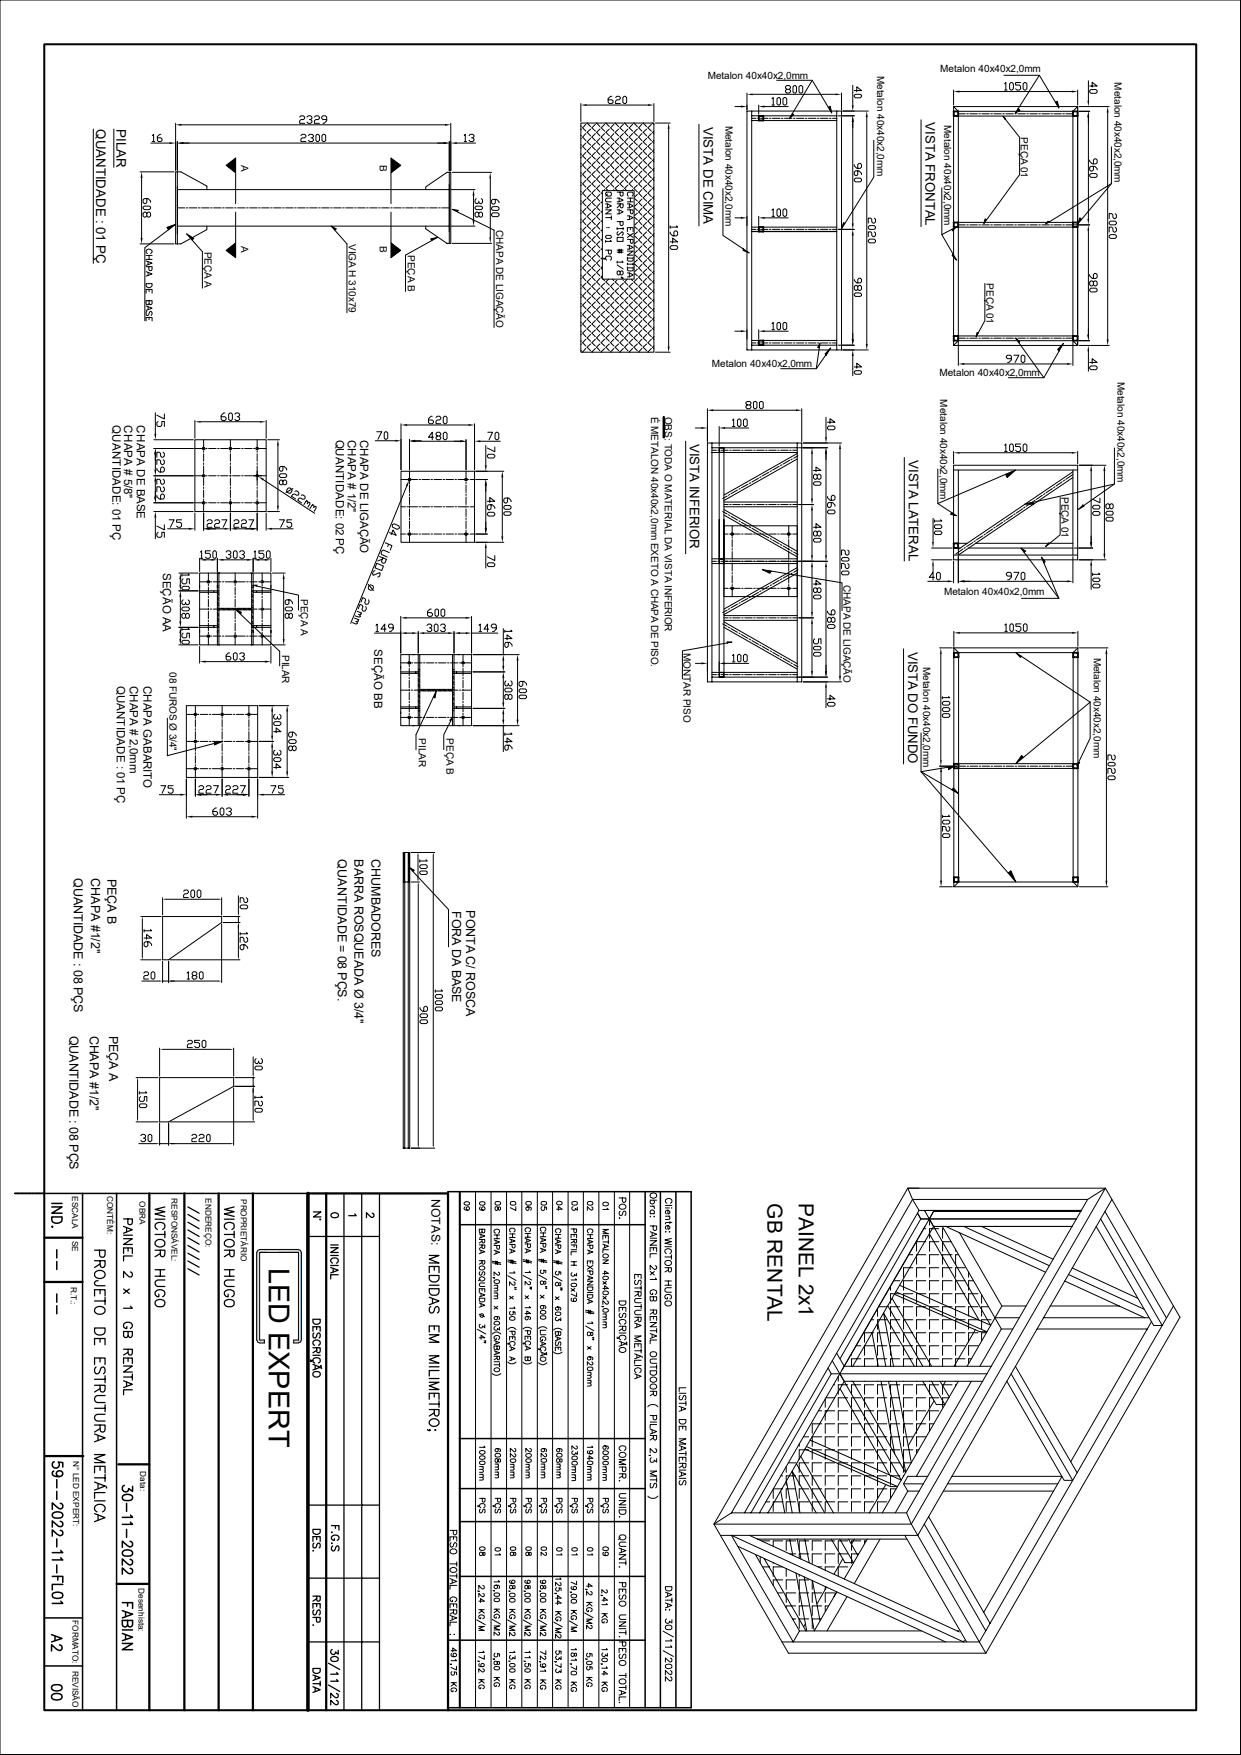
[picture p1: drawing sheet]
<svg xmlns="http://www.w3.org/2000/svg" width="210mm" height="297mm" viewBox="0 0 210 297" stroke-linecap="round" stroke-linejoin="round" font-family="sans-serif">
<defs><g id="words">
<text font-size="4.9" x="45.5" y="214.5" transform="rotate(90 45.5 214.5)">LED EXPERT</text>
<g font-size="3.5">
<text x="129.9" y="203.7" transform="rotate(90 129.9 203.7)">GB RENTAL</text>
<text x="135.2" y="203.7" transform="rotate(90 135.2 203.7)">PAINEL 2x1</text>
</g>
<g font-size="2.2">
<text x="16.3" y="21.8" transform="rotate(90 16.3 21.8)">QUANTIDADE : 01 PÇ</text>
<text x="19.7" y="21.8" transform="rotate(90 19.7 21.8)">PILAR</text>
<text x="119" y="21.5" transform="rotate(90 119 21.5)">VISTA DE CIMA</text>
<text x="156.6" y="20.7" transform="rotate(90 156.6 20.7)">VISTA FRONTAL</text>
<text x="116.8" y="75.1" transform="rotate(90 116.8 75.1)">VISTA INFERIOR</text>
<text x="153.8" y="77.9" transform="rotate(90 153.8 77.9)">VISTA LATERAL</text>
<text x="153.7" y="110.3" transform="rotate(90 153.7 110.3)">VISTA DO FUNDO</text>
</g>
<g font-size="2.1">
<text x="12.5" y="148.6" transform="rotate(90 12.5 148.6)">QUANTIDADE : 08 PÇS</text>
<text x="15.4" y="148.6" transform="rotate(90 15.4 148.6)">CHAPA #1/2&quot;</text>
<text x="18.2" y="148.7" transform="rotate(90 18.2 148.7)">PEÇA B</text>
<text x="57.1" y="145.5" transform="rotate(90 57.1 145.5)">QUANTIDADE = 08 PÇS.</text>
<text x="60" y="145.5" transform="rotate(90 60 145.5)">BARRA ROSQUEADA Ø 3/4&quot;</text>
<text x="62.9" y="145.5" transform="rotate(90 62.9 145.5)">CHUMBADORES</text>
<text x="76.5" y="154.2" transform="rotate(90 76.5 154.2)">FORA DA BASE</text>
<text x="78.9" y="154" transform="rotate(90 78.9 154)">PONTA C/ ROSCA</text>
<text x="11.8" y="175.3" transform="rotate(90 11.8 175.3)">QUANTIDADE : 08 PÇS</text>
<text x="15.2" y="175.3" transform="rotate(90 15.2 175.3)">CHAPA #1/2&quot;</text>
<text x="18.5" y="175.3" transform="rotate(90 18.5 175.3)">PEÇA A</text>
<text x="73" y="202.9" transform="rotate(90 73 202.9)">NOTAS:</text>
</g>
<g font-size="1.9">
<text x="19.1" y="72" transform="rotate(90 19.1 72)">QUANTIDADE: 01 PÇ</text>
<text x="21" y="72" transform="rotate(90 21 72)">CHAPA # 5/8&quot;</text>
<text x="23.2" y="72" transform="rotate(90 23.2 72)">CHAPA DE BASE</text>
<text x="56.9" y="74.4" transform="rotate(90 56.9 74.4)">QUANTIDADE: 02 PÇ</text>
<text x="58.9" y="74.4" transform="rotate(90 58.9 74.4)">CHAPA # 1/2&quot;</text>
<text x="61" y="74.4" transform="rotate(90 61 74.4)">CHAPA DE LIGAÇÃO</text>
<text x="27.6" y="96.9" transform="rotate(90 27.6 96.9)">SEÇÃO AA</text>
<text x="63.3" y="109.9" transform="rotate(90 63.3 109.9)">SEÇÃO BB</text>
<text x="19.8" y="116" transform="rotate(90 19.8 116)">QUANTIDADE : 01 PÇ</text>
<text x="22" y="116" transform="rotate(90 22 116)">CHAPA # 2,0mm</text>
<text x="24.3" y="116" transform="rotate(90 24.3 116)">CHAPA GABARITO</text>
</g>
<g font-size="1.7">
<text x="119.8" y="13.4">Metalon 40x40x2,0mm</text>
<text x="148.4" y="12.8" transform="rotate(90 148.4 12.8)">Metalon 40x40x2,0mm</text>
<text x="159.1" y="12.2">Metalon 40x40x2,0mm</text>
<text x="188.6" y="13.9" transform="rotate(90 188.6 13.9)">Metalon 40x40x2,0mm</text>
<text x="122.8" y="21.3" transform="rotate(90 122.8 21.3)">Metalon 40x40x2,0mm</text>
<text x="159.8" y="21.2" transform="rotate(90 159.8 21.2)">Metalon 40x40x2,0mm</text>
<text x="172.8" y="23.2" transform="rotate(90 172.8 23.2)">PEÇA 01</text>
<text x="40.8" y="27.9" transform="rotate(90 40.8 27.9)">A</text>
<text x="64.3" y="27.9" transform="rotate(90 64.3 27.9)">B</text>
<text x="40.8" y="41.7" transform="rotate(90 40.8 41.7)">A</text>
<text x="59.1" y="41.3" transform="rotate(90 59.1 41.3)">VIGA H 310x79</text>
<text x="64.3" y="41.7" transform="rotate(90 64.3 41.7)">B</text>
<text x="83.9" y="38.9" transform="rotate(90 83.9 38.9)">CHAPA DE LIGAÇÃO</text>
<text x="34.6" y="42.6" transform="rotate(90 34.6 42.6)">PEÇA A</text>
<text x="69" y="43.2" transform="rotate(90 69 43.2)">PEÇA B</text>
<text x="166.9" y="48" transform="rotate(90 166.9 48)">PEÇA 01</text>
<text x="120.5" y="62.1">Metalon 40x40x2,0mm</text>
<text x="159" y="63.7">Metalon 40x40x2,0mm</text>
<text x="189.1" y="64.6" transform="rotate(90 189.1 64.6)">Metalon 40x40x2,0mm</text>
<text x="110.2" y="70.5" transform="rotate(90 110.2 70.5)">É METALON 40x40x2,0mm EXETO A CHAPA DE PISO.</text>
<text x="112.5" y="70.5" transform="rotate(90 112.5 70.5)">OBS: TODA O MATERIAL DA VISTA INFERIOR</text>
<text x="159.1" y="67.6" transform="rotate(90 159.1 67.6)">Metalon 40x40x2,0mm</text>
<text x="179.7" y="84.2" transform="rotate(90 179.7 84.2)">PEÇA 01</text>
<text x="50.9" y="101.4" transform="rotate(90 50.9 101.4)">PEÇA A</text>
<text x="142.7" y="99" transform="rotate(90 142.7 99)">CHAPA DE LIGAÇÃO</text>
<text x="159.8" y="100.8">Metalon 40x40x2,0mm</text>
<text x="28.7" y="113.7" transform="rotate(90 28.7 113.7)">08 FUROS Ø 3/4&quot;</text>
<text x="47.8" y="110.8" transform="rotate(90 47.8 110.8)">PILAR</text>
<text x="115.7" y="110.5" transform="rotate(90 115.7 110.5)">MONTAR PISO</text>
<text x="156.2" y="112.9" transform="rotate(90 156.2 112.9)">Metalon 40x40x2,0mm</text>
<text x="185.1" y="111.3" transform="rotate(90 185.1 111.3)">Metalon 40x40x2,0mm</text>
<text x="70.9" y="125" transform="rotate(90 70.9 125)">PILAR</text>
<text x="75.6" y="125" transform="rotate(90 75.6 125)">PEÇA B</text>
</g>
<g font-size="1.4">
<text x="12.2" y="202.4" transform="rotate(90 12.2 202.4)">ESCALA</text>
<text x="18.2" y="202.4" transform="rotate(90 18.2 202.4)">CONTÉM:</text>
<text x="23.6" y="203.3" transform="rotate(90 23.6 203.3)">OBRA</text>
<text x="29" y="202.8" transform="rotate(90 29 202.8)">RESPONSÁVEL:</text>
<text x="34.8" y="202.8" transform="rotate(90 34.8 202.8)">ENDEREÇO:</text>
<text x="40.8" y="202.9" transform="rotate(90 40.8 202.9)">PROPRIETÁRIO</text>
<text x="12.2" y="210" transform="rotate(90 12.2 210)">SE</text>
<text x="12" y="217.8" transform="rotate(90 12 217.8)">R.T.:</text>
<text x="12.4" y="247.3" transform="rotate(90 12.4 247.3)">N° LED EXPERT:</text>
<text x="23.7" y="249" transform="rotate(90 23.7 249)">Data:</text>
<text x="23.5" y="268.8" transform="rotate(90 23.5 268.8)">Desenhista:</text>
<text x="12.3" y="274.2" transform="rotate(90 12.3 274.2)">FORMATO:</text>
<text x="12.3" y="282.7" transform="rotate(90 12.3 282.7)">REVISÃO</text>
</g>
</g></defs>
<g fill="none" stroke="#000" stroke-width=".17">
<path d="M0 0h209.9v296.9h-209.9zM50.7 19.8l.2-.2h.5l.2 .2v.2l-.2 .2h-.5l-.2 .2v.5h.9M51.9 19.8l.3-.2h.4l.2 .2v.2l-.2 .2h-.2M53.2 19.8l.2-.2h.4l.3 .2v.2l-.3 .2h-.4l-.2 .2v.5h.9M98.3 17.5v3.1M99.3 17.8h10.4M103.5 16.3h-.2l-.4 .4v.6l.2 .2h.4l.3-.2v-.2l-.3-.2h-.6M104.2 16.5l.2-.2h.4l.2 .2-.2 .4h-.4l-.2 .2v.4h.8M105.4 16.5l.2-.2h.2l.2 .2v.8l-.2 .2h-.2l-.2-.2zM110.7 17.5v3.1M124.4 18h1M126.4 18.8h16v40.4h-16z"/>
<path d="M126.4 15.7v2.9M127.2 18.8v40.4M127.2 19.6h14.4M127.4 16h14M128.4 17.8v1.5M129.4 18h4M130.6 16.7l.3-.2v1.3M130.6 17.8h.5M131.4 13.6h6.1l3.3 5.5-.3-1.1-.3 .2M131.7 16.5h.2l.2 .2v.9l-.2 .2h-.2l-.2-.2v-.9zM132.7 16.5h.2l.2 .2v.9l-.2 .2h-.2l-.2-.2v-.9zM133.6 15.1l.2 .2v.2l-.2 .2h-.5l-.2-.2v-.2l.2-.2h.5l.2-.2v-.2l-.2-.2h-.5l-.2 .2v.2l.2 .2"/>
<path d="M134.4 14.5h.2l.2 .2v.8l-.2 .2h-.2l-.2-.2v-.8zM135.4 14.5h.2l.2 .2v.8l-.2 .2h-.2l-.2-.2v-.8zM137.5 13.6l-3.9 6.5 .7-.7-.2-.2M141.6 18.8v40.4M141.9 19.6h2.7M142.4 15.7v2.9M142.6 18.8h4.3M144.3 14.4v3.4M144.6 16.1l.2-.1h.8l.2 .1v.2l-.2 .3h-.8l-.2-.3zM144.6 15.3h1.2l-.8-.6v.8M146.7 19.8v38.4M161.4 18v40.5"/>
<path d="M161.4 18l.8 .8M161.4 18h21M161.4 15.2v2.6M162.2 19.6h19.4M162.2 18.8v38.9M162.2 19.3h1.2M162.2 18.8h19.4M162.4 15.5h19M163.6 19.3h.3M164.1 19.3h1.3M165.7 19.3h.2M166.2 19.3h1.2"/>
<path d="M167.7 19.3h.2M168.2 19.3h1.3M169.7 19.3h.3M169.9 12.7h6l3.3 5.6-.3-1.2-.3 .2M170 14.2l.2-.2v1.2M170 15.2h.4M170.2 19.3h1.3M171.1 14h.2l.2 .2v.8l-.2 .2h-.2l-.2-.2v-.8zM171.7 19.3h.3M172.3 19.3h1.2M172.7 14h-.8v.4h.6l.2 .2v.4l-.2 .2h-.4l-.2-.2M173.4 14h.2l.2 .2v.8l-.2 .2h-.2l-.3-.2v-.8z"/>
<path d="M173.8 19.3h.2M174.3 19.3h1.3M175.8 19.3h.3M175.9 12.7l-4.1 6.4 .8-.4-.3-.3M176.3 19.3h1.3M177.8 19.3h.3M178.4 19.3h1.2M179.9 19.3h.2M180.4 19.3h1.2M181.6 18.8v38.9M182.4 18l-.8 .8M182.4 18v40.5"/>
<path d="M182.4 15.2v2.6M182.6 18h1.8M182.6 18.8h1.8M184.2 13.7v3.4M184.2 19.9v17.1M184.4 14.6h1.3l-.9-.7v.8M184.4 15.4l.2-.2h.9l.2 .2v.2l-.2 .2h-.9l-.2-.2zM184.5 18h3.2M187.5 19v38.4M15.8 21.8v22.8M19.3 21.8v6.5M23.7 29.1h5.8"/>
<path d="M24 30.1v10.2M24.2 35.1l.2-.2h.9l.2 .2v.2l-.2 .2h-.9l-.2-.2zM24.8 36.1l.3-.2h.2l.2 .2v.4l-.2 .2h-.2l-.3-.2v-.4l-.2-.2h-.2l-.2 .2v.4l.2 .2h.2l.2-.2M24.8 33.6v.6l-.2 .3h-.2l-.2-.3v-.4l.2-.2h.7l.4 .4v.2M25.5 24.2h3.2M25.8 22.9l.2-.2v1.3M25.8 24h.4M27.2 22.7h-.1l-.5 .4v.6l.2 .3h.4l.2-.3v-.2l-.2-.2h-.6M28.5 38.9l-.3-.4 1.5-.5-5.2 3.9v12.4M29.7 20.9v7.9M30 32.1h46M30 29.1v12.2"/>
<path d="M30 38.3h46M30 29.1h-.3v12.2h.9l4.4-2.4v-.6M30 24v4.8M30 29.1h.6l4.4 2.4v.6M30 35.2h1.3M30.7 21.1h44.6M31 24.2h44.1M31.5 35.2h.3M32 35.2h1.3M33.6 35.2h.3M34.1 35.2h1.3M35.6 35.2h.3"/>
<path d="M36.2 35.2h1.2M37.7 35.2h.2M38.2 35.2h1.3M39.7 35.2h.3M39.9 29.3l-1.6-1.3 1.6-1.2v7.7M39.9 35.9v7.7l-1.6-1.2 1.6-1.3M40.2 35.2h1.3M41.7 35.2h.3M42.2 35.2h1.3M43.8 35.2h.2M44.3 35.2h1.3M45.8 35.2h.3"/>
<path d="M46.3 35.2h1.3M47.8 35.2h.3M48.3 35.2h1.3M49.9 35.2h.2M50.4 35.2h1.2M50.9 22.9l.2-.2h.5l.2 .2-.2 .4h-.5l-.2 .2v.5h.9M51.9 35.2h.3M52.2 22.9l.2-.2h.4l.2 .4-.2 .2h-.2M52.4 35.2h1.3M52.6 20.2l.2 .2v.3l-.2 .2h-.4l-.3-.2M52.8 23.3l.2 .2v.2l-.2 .3h-.4l-.2-.3M53.6 22.7h.2l.3 .2v.8l-.3 .3h-.2l-.1-.3v-.8z"/>
<path d="M53.9 35.2h.3M54.4 35.2h1.3M54.5 22.9l.2-.2h.2l.2 .2v.8l-.2 .3h-.2l-.2-.3zM55.3 20.2h-.6l-.3-.2v-.2l.3-.2h.4l.2 .2v.6l-.4 .5h-.2M56 35.2h.2M56.5 35.2h1.2M56.6 38.9l.3-.2-.9-.4 2.7 3v11.6M58 35.2h.3M58.5 35.2h1.3M60 35.2h.3M60.5 35.2h1.3M62.1 35.2h.2"/>
<path d="M62.6 35.2h1.2M64.1 35.2h.2M64.6 35.2h1.3M66.1 35.2h.3M66.2 29.3l1.6-1.3-1.6-1.2v7.7M66.2 35.9v7.7l1.6-1.2-1.6-1.3M66.6 35.2h1.3M68.2 35.2h.2M68.7 35.2h1.2M70.2 35.2h.2M70.7 35.2h1.3M72.1 31.7v.4"/>
<path d="M72.1 38.3v.4M72.2 35.2h.3M72.7 35.2h1.3M74.3 35.2h.2M74.8 35.2h1.2M76 29.2h.3v12h-.7l-3.5-2.5M76 24v4.9M76 29.2v12M76 29.2h-.4l-3.5 2.4M76.3 32.1h4.1M76.3 38.3h4.1M76.3 20.9v8"/>
<path d="M76.5 29.2h6.7M77.3 24.2h3.2M77.4 35.9l.2-.3-1.1-.2 7.1 3.5v16.5M78.6 22.9l.1-.2v1.3M78.6 24h.4M79.4 22.9l.2-.2h.4l.2 .4-.2 .2h-.2M80 23.3l.2 .2v.2l-.2 .3h-.4l-.2-.3M80.1 33.1v4.2M80.4 35.1l.2-.2h.8l.3 .4-.3 .2h-.8zM80.6 33.6l-.2 .2v.4l.2 .3h.2l.2-.3M81 36.1l.2-.2h.2l.3 .2v.4l-.3 .2h-.2l-.2-.2v-.4l-.2-.2h-.2l-.2 .2v.4l.2 .2h.2l.2-.2M81.4 33.6l.3 .2v.4l-.3 .3h-.2l-.2-.3v-.2"/>
<path d="M83 30.2v10M83.2 35.2l.2-.2h.8l.3 .2v.2l-.3 .2h-.8l-.2-.2zM83.2 36.2l.2-.2h.8l.3 .2v.2l-.3 .3h-.8l-.2-.3zM83.8 33.7v.6l-.2 .2h-.2l-.2-.2v-.4l.2-.2h.6l.5 .4v.2M98.3 27.6l.1 .1M98.3 29.2l.1 .1M98.3 30.8l.1 .1M98.3 32.4l.1 .1M98.3 34h.1M98.3 35.6h.1M98.3 37.1l.1 .1M98.3 38.7l.1 .1"/>
<path d="M98.3 20.8h12.4v38.8h-12.4zM98.3 21.3l.1 .1M98.3 22.9l.1 .1M98.3 24.5l.1 .1M98.3 26l.1 .2M98.4 26.6l-.1 .1M98.4 28.2h-.1M98.4 29.7l-.1 .1M98.4 31.3l-.1 .1M98.4 32.9l-.1 .1M98.4 34.5l-.1 .1M98.4 36.1l-.1 .1"/>
<path d="M98.4 37.6l-.1 .1M98.4 39.2l-.1 .1M98.4 21.8l-.1 .1M98.4 23.4l-.1 .1M98.4 25l-.1 .1M99.1 25.8l-.5 .6 .5 .5M99.1 27.3l-.5 .6 .5 .6M99.1 29l-.5 .5 .5 .6M99.1 30.5l-.5 .6 .5 .6M99.1 32.1l-.5 .6 .5 .6M99.1 33.7l-.5 .5 .5 .6M99.1 35.3l-.5 .6 .5 .5"/>
<path d="M99.1 36.9l-.5 .5 .5 .6M99.1 38.4l-.5 .6 .5 .6M99.1 21l-.5 .6 .5 .6M99.1 22.6l-.5 .6 .5 .6M99.1 24.2l-.5 .6 .5 .6M99.4 20.8l.5 .6M99.9 39.2l-.5 .6 .5 .6M99.9 23.4l-.5 .6 .5 .6M99.9 25l-.5 .6 .5 .6M99.9 26.6l-.5 .5 .5 .6M99.9 28.2l-.5 .5 .5 .6M99.9 29.7l-.5 .6 .5 .6"/>
<path d="M99.9 31.3l-.5 .6 .5 .6M99.9 32.9l-.5 .6 .5 .5M99.9 34.5l-.5 .6 .5 .5M99.9 36.1l-.5 .5 .5 .6M99.9 37.6l-.5 .6 .5 .6M99.9 21.8l-.5 .6 .5 .6M100.8 22.6l-.6 .6 .6 .6M100.8 24.2l-.6 .6 .6 .6M100.8 25.8l-.6 .6 .6 .5M100.8 27.3l-.6 .6 .6 .6M100.8 29l-.6 .5 .6 .6M100.8 30.5l-.6 .6 .6 .6"/>
<path d="M100.8 32.1l-.6 .6 .6 .6M100.8 33.7l-.6 .5 .6 .6M100.8 35.3l-.6 .6 .6 .5M100.8 36.9l-.6 .5 .6 .6M100.8 38.4l-.6 .6 .6 .6M100.8 21l-.6 .6 .6 .6M101 20.8l.5 .6M101.5 21.8l-.5 .6 .5 .6M101.5 23.4l-.5 .6 .5 .6M101.5 25l-.5 .6 .5 .6M101.5 26.6l-.5 .5 .5 .6M101.5 28.2l-.5 .5 .5 .6"/>
<path d="M101.5 29.7l-.5 .6 .5 .6M101.5 31.3l-.5 .6 .5 .6M101.5 32.9l-.5 .6 .5 .5M101.5 34.5l-.5 .6 .5 .5M101.5 36.1l-.5 .5 .5 .6M101.5 37.6l-.5 .6 .5 .6M101.5 39.2l-.5 .6 .5 .6M101.8 32.6l-.1 .1h.1M101.8 34.2h-.1l.1 .1M101.8 35.8l-.1 .1h.1M101.8 37.4h-.1l.1 .1M101.8 38.9l-.1 .1 .1 .1"/>
<path d="M101.9 32.3h5.4v14.9h-5.4zM102.3 21l-.6 .6 .6 .6M102.3 22.6l-.6 .6 .6 .6M102.3 24.2l-.6 .6 .6 .6M102.3 25.8l-.6 .6 .6 .5M102.3 27.3l-.6 .6 .6 .6M102.3 29l-.6 .5 .6 .6M102.3 30.5l-.6 .6 .6 .6M102.3 32.1l-.1 .1M102.5 34.5h.3l.7 .3-.7 .4h-.3M102.5 35.5h1l-1 .7h1M102.5 36.8h1"/>
<path d="M102.6 20.8l.5 .6M102.7 38.5h.1M102.8 34.5v.7M102.8 32.9l-.1 .1-.2-.1 .2-.4h.6l.2 .2v.3l-.2 .2h-.5l-.1-.2-.2 .2M103 38.5h.1M103.1 21.8l-.6 .6 .6 .6M103.1 23.4l-.6 .6 .6 .6M103.1 25l-.6 .6 .6 .6M103.1 26.6l-.6 .5 .6 .6M103.1 28.2l-.6 .5 .6 .6M103.1 29.7l-.6 .6 .6 .6M103.1 31.3l-.6 .6 .3 .3"/>
<path d="M103.5 36.5v.7M103.5 33.5h-.8l-.2 .2v.3l.2 .2h.8M103.9 21l-.6 .6 .6 .6M103.9 22.6l-.6 .6 .6 .6M103.9 24.2l-.6 .6 .6 .6M103.9 25.8l-.6 .6 .6 .5M103.9 27.3l-.6 .6 .6 .6M103.9 29l-.6 .5 .6 .6M103.9 30.5l-.6 .6 .6 .6M103.9 32.1l-.1 .1M104.1 20.8l.6 .6M104.4 32.5h1.1v.5l-.2 .2-.4-.2v-.5"/>
<path d="M104.4 33.5h.4l.7 .4-.7 .3h-.4M104.4 34.5h1.1v.5l-.2 .2-.4-.2v-.5M104.4 35.5h.4l.7 .4-.7 .3h-.4M104.4 37.5h1.1v.5l-.2 .2-.4-.2v-.5M104.4 38.7h1.1M104.4 38.5v.4M104.6 39.2l-.2 .2v.3l.2 .1 .7-.6 .2 .2v.3l-.2 .1M104.7 21.8l-.6 .6 .6 .6M104.7 23.4l-.6 .6 .6 .6M104.7 25l-.6 .6 .6 .6M104.7 26.6l-.6 .5 .6 .6M104.7 28.2l-.6 .5 .6 .6"/>
<path d="M104.7 29.7l-.6 .6 .6 .6M104.7 31.3l-.6 .6 .4 .4M104.8 33.5v.7M104.8 35.5v.7M104.9 34.7l-.5 .5M105.5 38.5v.4M105.5 21l-.6 .6 .6 .6M105.5 22.6l-.6 .6 .6 .6M105.5 24.2l-.6 .6 .6 .6M105.5 25.8l-.6 .6 .6 .5M105.5 27.3l-.6 .6 .6 .6M105.5 29l-.6 .5 .6 .6"/>
<path d="M105.5 30.5l-.6 .6 .6 .6M105.5 32.1l-.1 .2M105.7 20.8l.6 .6M106.2 34.5h.3l.6 .3-.6 .4h-.3M106.2 35.5h.9v.5l-.1 .2-.3-.2v-.5M106.2 36.5h.3l.6 .3-.6 .4h-.3M106.2 33.5h.9M106.2 34.2h.9M106.2 39.5l.9 .7M106.3 21.8l-.6 .6 .6 .6M106.3 23.4l-.6 .6 .6 .6M106.3 25l-.6 .6 .6 .6"/>
<path d="M106.3 26.6l-.6 .5 .6 .6M106.3 28.2l-.6 .5 .6 .6M106.3 29.7l-.6 .6 .6 .6M106.3 31.3l-.6 .6 .3 .4M106.3 33.2l-.1-.2v-.3l.1-.2h.7l.1 .2v.3l-.1 .2M106.5 34.5v.7M106.5 36.5v.7M106.7 33.5v.7M106.7 38.5v.4M107.1 30.5l-.6 .6 .6 .6M107.1 32.1l-.2 .2M107.1 21l-.6 .6 .6 .6"/>
<path d="M107.1 22.6l-.6 .6 .6 .6M107.1 24.2l-.6 .6 .6 .6M107.1 25.8l-.6 .6 .6 .5M107.1 27.3l-.6 .6 .6 .6M107.1 29l-.6 .5 .6 .6M107.1 39.2v-.7h-.9v.7M107.1 39.5l-.9 .7M107.3 20.8l.6 .6M107.4 36.8l.5 .4M107.4 38.4l.5 .4M107.4 39.9l.5 .5M107.4 33.6l.5 .4"/>
<path d="M107.4 35.2l.5 .4M107.9 21.8l-.6 .6 .6 .6M107.9 23.4l-.6 .6 .6 .6M107.9 25l-.6 .6 .6 .6M107.9 26.6l-.6 .5 .6 .6M107.9 28.2l-.6 .5 .6 .6M107.9 29.7l-.6 .6 .6 .6M107.9 31.3l-.6 .6 .6 .6M107.9 32.9l-.5 .5M107.9 34.5l-.5 .4M107.9 36.1l-.5 .4M107.9 37.6l-.5 .5"/>
<path d="M107.9 39.2l-.5 .5M108.6 29l-.5 .5 .5 .6M108.6 30.5l-.5 .6 .5 .6M108.6 32.1l-.5 .6 .5 .6M108.6 33.7l-.5 .5 .5 .6M108.6 35.3l-.5 .6 .5 .5M108.6 36.9l-.5 .5 .5 .6M108.6 38.4l-.5 .6 .5 .6M108.6 21l-.5 .6 .5 .6M108.6 22.6l-.5 .6 .5 .6M108.6 24.2l-.5 .6 .5 .6M108.6 25.8l-.5 .6 .5 .5"/>
<path d="M108.6 27.3l-.5 .6 .5 .6M108.9 20.8l.5 .6M109.4 28.2l-.6 .5 .6 .6M109.4 29.7l-.6 .6 .6 .6M109.4 31.3l-.6 .6 .6 .6M109.4 32.9l-.6 .6 .6 .5M109.4 34.5l-.6 .6 .6 .5M109.4 36.1l-.6 .5 .6 .6M109.4 37.6l-.6 .6 .6 .6M109.4 39.2l-.6 .6 .6 .6M109.4 21.8l-.6 .6 .6 .6M109.4 23.4l-.6 .6 .6 .6"/>
<path d="M109.4 25l-.6 .6 .6 .6M109.4 26.6l-.6 .5 .6 .6M110.2 21l-.6 .6 .6 .6M110.2 22.6l-.6 .6 .6 .6M110.2 24.2l-.6 .6 .6 .6M110.2 25.8l-.6 .6 .6 .5M110.2 27.3l-.6 .6 .6 .6M110.2 29l-.6 .5 .6 .6M110.2 30.5l-.6 .6 .6 .6M110.2 32.1l-.6 .6 .6 .6M110.2 33.7l-.6 .5 .6 .6M110.2 35.3l-.6 .6 .6 .5"/>
<path d="M110.2 36.9l-.6 .5 .6 .6M110.2 38.4l-.6 .6 .6 .6M110.5 20.8l.2 .3M110.7 26.9l-.3 .2 .3 .3M110.7 28.5l-.3 .2 .3 .3M110.7 30.1l-.3 .2 .3 .3M110.7 31.7l-.3 .2 .3 .2M110.7 33.2l-.3 .3 .3 .2M110.7 34.8l-.3 .3 .3 .2M110.7 36.4l-.3 .2 .3 .3M110.7 38l-.3 .2 .3 .2M110.7 39.5l-.3 .3 .3 .2"/>
<path d="M110.7 22.2l-.3 .2 .3 .2M110.7 23.7l-.3 .3 .3 .2M110.7 25.3l-.3 .3 .3 .2M110.9 20.8h2.5M113.2 21.8v36.8M113.4 39.3v.2l.4 .4h.7l.2-.2v-.4l-.2-.2h-.2l-.3 .2v.6M113.4 38.2v.5M114.5 38.2l.2 .2h-1.3M118.3 21v17.2M122.3 31.9v7.9l4.5 3-1.1-.4 .1-.3M124.4 36.9h1M127.2 20h.7"/>
<path d="M127.2 38.4h14.4zM127.2 38.8h.7M127.2 39.2h14.4M127.2 20.4h14.4M128.2 20h.2M128.2 38.8h.2M128.4 36.6v1.6M128.7 20h1.3M128.7 38.8h1.3M129.4 36.9h4M130.2 20h.3M130.2 38.8h.3"/>
<path d="M130.6 35.6l.3-.3v1.3M130.6 36.6h.5M130.7 20h1.3M130.7 38.8h1.3M131.7 35.3h.2l.2 .3v.8l-.2 .2h-.2l-.2-.2v-.8zM132.2 20h.3M132.2 38.8h.3M132.7 35.3h.2l.2 .3v.8l-.2 .2h-.2l-.2-.2v-.8zM132.8 20h1.2M132.8 38.8h1.2M134.3 20h.2M134.3 38.8h.2"/>
<path d="M134.8 20h1.3M134.8 38.8h1.3M136.3 20h.3M136.3 38.8h.3M136.8 20h1.3M136.8 38.8h1.3M138.3 20h.3M138.3 38.8h.3M138.9 20h1.2M138.9 38.8h1.2M140.4 20h.2M140.4 38.8h.2"/>
<path d="M140.9 20h.7M140.9 38.8h.7M141.9 38.8h2.7M144.3 20.6v17.2M144.3 39.8v17.6M144.6 30.4l.2-.3h.8l.2 .3v.2l-.2 .2h-.8l-.2-.2zM144.6 27.9v.2l.4 .4h.6l.2-.2v-.4l-.2-.3h-.2l-.2 .3v.6M145.2 28.9v.6l-.2 .2-.4-.2v-.4l.2-.2h.6l.4 .4v.2M146.9 38.4l.3-.2h.8l.2 .2v.2l-.2 .2h-.8l-.3-.2zM147.9 23.7v6.3l-5.5 8.7 .3-1 .3 .1M148 36.9l.2 .2v.4l-.2 .3h-.3l-.2-.3v-.4l-.1-.2h-.5v.9M148 39.2l.2 .3v.3l-.2 .2h-.3l-.2-.2v-.3l-.1-.3h-.5v.8"/>
<path d="M155.9 20.3v18.1M159.4 31.8v7.9l2.5 4.3-.8-.8 .2-.1M161.1 38.8l.1 .3 .6-.7-2.4 1.3M162.2 38.1h1.2M162.2 37.6h19.4M162.2 38.4h19.4M163.6 38.1h.3M164.1 38.1h1.3M165.7 38.1h.2M166.2 38.1h1.2M167.7 38.1h.2M168.2 38.1h1.3"/>
<path d="M169.7 38.1h.3M170 20.2l.1-.1-.4-.5 2.9 3.6v6.3l-6.1 8.3 .2-.8 .2 .1M170.2 38.1h1.3M171.7 38.1h.3M172.3 38.1h1.2M173.8 38.1h.2M174.3 38.1h1.3M175.8 38.1h.3M176.3 38.1h1.3M177.8 38.1h.3M178.4 38.1h1.2M179.9 38.1h.2"/>
<path d="M180.4 38.1h1.2M181.8 38.1h2.6M184.2 39v17.6M184.4 29.6l.2-.2h.9l.2 .2v.2l-.2 .2h-.9l-.2-.2zM184.4 27.1v.2l.4 .4h.7l.2-.2v-.4l-.2-.2h-.2l-.3 .2v.6M185 28.2v.5l-.2 .3h-.2l-.2-.3v-.4l.2-.1h.7l.4 .3v.2M187.7 37.6l.2-.2h.8l.2 .2v.2l-.2 .3h-.8l-.2-.3zM187.7 39.9l.2-.2h.8l.2 .2v.2l-.2 .2h-.8l-.2-.2zM188.1 24.8v6.3l-5.7 6.8 .4-1 .2 .2M188.1 31.1l-11.1 6.8 .4-.5 .1 .2M188.7 36.2l.2 .2v.4l-.2 .2-.4-.2v-.4l-.2-.2h-.4v.8M188.7 38.4l.2 .3v.4l-.2 .2-.4-.2v-.4l-.2-.3h-.4v.9"/>
<path d="M23.7 41.3h5.8M24.7 44.2l1 .3-1 .4M24.7 46l1 .4-1 .3M24.7 49.6v-.6h1v.6M24.7 51.8l1 .4-1 .3M24.7 54.3v-.6h1v.6M24.7 43.2h1M24.7 43.9h1M24.7 48h1v.3a.55 .55 0 0 1-.5 .4 .55 .55 0 0 1-.5-.4zM24.7 45.1h1l-.1 .7-.4-.1v-.6M24.8 52.7l-.1 .3 .1 .4 .3-.1 .2-.5 .3-.1a.41 .41 0 0 1 0 .7M24.9 42.9a.45 .45 0 0 1 .1-.7 .45 .45 0 0 1 .7 .2v.3l-.2 .2"/>
<path d="M25.1 44.3v.4M25.1 46.1v.5M25.1 51.9v.5M25.2 43.2v.7M25.2 49v.4M25.2 53.7v.4M25.2 50.9l.1 .6h.3l.1-.1v-.5h-1l.1 .6 .3 .1 .1-.2M32.5 40.6l.3-.3-1.2-.7 2.6 3v6.2M73.1 40.7l-.2-.3 1.1-.2-5.4 3v6.1M76.5 41.2h6.7M98.3 40.3l.1 .1M98.3 41.9l.1 .1"/>
<path d="M98.3 43.4l.1 .1M98.3 45l.1 .1M98.3 46.6l.1 .1M98.3 48.2l.1 .1M98.3 49.8l.1 .1M98.3 51.4h.1M98.3 52.9l.1 .1M98.3 54.5l.1 .1M98.3 56.1l.1 .1M98.3 57.7h.1M98.3 59.3l.1 .1M98.4 40.8l-.1 .1"/>
<path d="M98.4 42.4l-.1 .1M98.4 44l-.1 .1M98.4 45.6h-.1M98.4 47.1l-.1 .1M98.4 48.7l-.1 .1M98.4 50.3l-.1 .1M98.4 51.9h-.1M98.4 53.5l-.1 .1M98.4 55l-.1 .1M98.4 56.6l-.1 .1M98.4 58.2l-.1 .1M99.1 40l-.5 .6 .5 .5"/>
<path d="M99.1 41.6l-.5 .6 .5 .6M99.1 43.2l-.5 .5 .5 .6M99.1 44.7l-.5 .6 .5 .6M99.1 46.4l-.5 .5 .5 .6M99.1 47.9l-.5 .6 .5 .6M99.1 49.5l-.5 .6 .5 .5M99.1 51.1l-.5 .5 .5 .6M99.1 52.7l-.5 .6 .5 .5M99.1 54.2l-.5 .6 .5 .6M99.1 55.8l-.5 .6 .5 .6M99.1 57.4l-.5 .6 .5 .5M99.1 59l-.5 .6"/>
<path d="M99.9 40.8l-.5 .6 .5 .6M99.9 42.4l-.5 .6 .5 .5M99.9 44l-.5 .5 .5 .6M99.9 45.6l-.5 .5 .5 .6M99.9 47.1l-.5 .6 .5 .6M99.9 48.7l-.5 .6 .5 .6M99.9 50.3l-.5 .5 .5 .6M99.9 51.9l-.5 .6 .5 .5M99.9 53.5l-.5 .5 .5 .6M99.9 55l-.5 .6 .5 .6M99.9 56.6l-.5 .6 .5 .5M99.9 58.2l-.5 .6 .5 .6"/>
<path d="M100.8 40l-.6 .6 .6 .5M100.8 41.6l-.6 .6 .6 .6M100.8 43.2l-.6 .5 .6 .6M100.8 44.7l-.6 .6 .6 .6M100.8 46.4l-.6 .5 .6 .6M100.8 47.9l-.6 .6 .6 .6M100.8 49.5l-.6 .6 .6 .5M100.8 51.1l-.6 .5 .6 .6M100.8 52.7l-.6 .6 .6 .5M100.8 54.2l-.6 .6 .6 .6M100.8 55.8l-.6 .6 .6 .6M100.8 57.4l-.6 .6 .6 .5"/>
<path d="M100.8 59l-.6 .6M101.5 40.8l-.5 .6 .5 .6M101.5 42.4l-.5 .6 .5 .5M101.5 44l-.5 .5 .5 .6M101.5 45.6l-.5 .5 .5 .6M101.5 47.1l-.5 .6 .5 .6M101.5 48.7l-.5 .6 .5 .6M101.5 50.3l-.5 .5 .5 .6M101.5 51.9l-.5 .6 .5 .5M101.5 53.5l-.5 .5 .5 .6M101.5 55l-.5 .6 .5 .6M101.5 56.6l-.5 .6 .5 .5"/>
<path d="M101.5 58.2l-.5 .6 .5 .6M101.8 40.5l-.1 .1h.1M101.8 42.1l-.1 .1h.1M101.8 43.7h-.1l.1 .1M101.9 45.1l-.2 .2 .2 .3M101.9 46.7l-.2 .2 .2 .2M102.1 47.2l.2 .3M102.2 43.7v.2l.3-.2M102.3 47.9l-.6 .6 .6 .6M102.3 49.5l-.6 .6 .6 .5M102.3 51.1l-.6 .5 .6 .6M102.3 52.7l-.6 .6 .6 .5"/>
<path d="M102.3 54.2l-.6 .6 .6 .6M102.3 55.8l-.6 .6 .6 .6M102.3 57.4l-.6 .6 .6 .5M102.3 59l-.6 .6h.1M102.5 42.3h1v.5l-.2 .2-.3-.2v-.5M102.5 40.7v.3M102.5 40l.2-.2h.6l.2 .4-.2 .1h-.6zM102.7 44l-.2-.1v-.4l.2-.2h.6l.2 .2v.4l-.2 .1M103 47.2l-.5 .5 .6 .6M103.1 48.7l-.6 .6 .6 .6M103.1 50.3l-.6 .5 .6 .6M103.1 51.9l-.6 .6 .6 .5"/>
<path d="M103.1 53.5l-.6 .5 .6 .6M103.1 55l-.6 .6 .6 .6M103.1 56.6l-.6 .6 .6 .5M103.1 58.2l-.6 .6 .6 .6M103.3 40.7l.2 .2h-1M103.6 47.2l.3 .3M103.9 47.9l-.6 .6 .6 .6M103.9 49.5l-.6 .6 .6 .5M103.9 51.1l-.6 .5 .6 .6M103.9 52.7l-.6 .6 .6 .5M103.9 54.2l-.6 .6 .6 .6M103.9 55.8l-.6 .6 .6 .6"/>
<path d="M103.9 57.4l-.6 .6 .6 .5M103.9 59l-.5 .6M104.4 47.5l-.3 .2 .6 .6M104.4 42.3h1.1M104.4 42.7h1.1M104.4 40.2h1.1v.7h-1.1zM104.4 44.2v.3M104.4 44.8l1.1 .7M104.7 48.7l-.6 .6 .6 .6M104.7 50.3l-.6 .5 .6 .6M104.7 51.9l-.6 .6 .6 .5M104.7 53.5l-.6 .5 .6 .6"/>
<path d="M104.7 55l-.6 .6 .6 .6M104.7 56.6l-.6 .6 .6 .5M104.7 58.2l-.6 .6 .6 .6M104.8 42.2v.6M104.9 46l.2-.2 .4 .2v.4l-.2 .1-.4-.1v-.4l-.1-.2-.4 .2v.4l.2 .1 .3-.1M105.1 46.9l.4 .1M105.1 47l.4 .2M105.1 42.2v.6M105.3 44.2l.2 .2h-1.1M105.5 47.5h.1M105.5 47.9l-.6 .6 .6 .6M105.5 49.5l-.6 .6 .6 .5"/>
<path d="M105.5 51.1l-.6 .5 .6 .6M105.5 52.7l-.6 .6 .6 .5M105.5 54.2l-.6 .6 .6 .6M105.5 55.8l-.6 .6 .6 .6M105.5 57.4l-.6 .6 .6 .5M105.5 59l-.6 .6h.1M106.2 47.2l-.5 .5 .6 .6M106.2 40.5h.9v.5l-.1 .2-.3-.2v-.5M106.2 41.5h.3l.6 .4-.6 .3h-.3M106.2 42.5h.9l-.9 .7h.9M106.2 43.5v.5l.1 .2h.7l.1-.2v-.5M106.2 45.2v.5l.1 .1h.7l.1-.1v-.5"/>
<path d="M106.2 46.2h.3l.6 .3-.6 .4h-.3M106.2 45.3h.9M106.2 44.5v.3M106.2 43.7h.9M106.2 44.7h.9M106.3 48.7l-.6 .6 .6 .6M106.3 50.3l-.6 .5 .6 .6M106.3 51.9l-.6 .6 .6 .5M106.3 53.5l-.6 .5 .6 .6M106.3 55l-.6 .6 .6 .6M106.3 56.6l-.6 .6 .6 .5M106.3 58.2l-.6 .6 .6 .6"/>
<path d="M106.5 41.5v.7M106.5 46.2v.7M106.8 47.2l.3 .3M107.1 47.9l-.6 .6 .6 .6M107.1 49.5l-.6 .6 .6 .5M107.1 51.1l-.6 .5 .6 .6M107.1 52.7l-.6 .6 .6 .5M107.1 54.2l-.6 .6 .6 .6M107.1 55.8l-.6 .6 .6 .6M107.1 57.4l-.6 .6 .6 .5M107.1 59l-.6 .6h.1M107.1 44.5v.3"/>
<path d="M107.4 41.5l.5 .5M107.4 43.1l.5 .4M107.4 44.7l.5 .4M107.4 46.3l.5 .4M107.9 40.8l-.5 .4M107.9 42.4l-.5 .4M107.9 44l-.5 .4M107.9 45.6l-.5 .4M107.9 47.1l-.6 .6 .6 .6M107.9 48.7l-.6 .6 .6 .6M107.9 50.3l-.6 .5 .6 .6M107.9 51.9l-.6 .6 .6 .5"/>
<path d="M107.9 53.5l-.6 .5 .6 .6M107.9 55l-.6 .6 .6 .6M107.9 56.6l-.6 .6 .6 .5M107.9 58.2l-.6 .6 .6 .6M108.6 40l-.5 .6 .5 .5M108.6 41.6l-.5 .6 .5 .6M108.6 43.2l-.5 .5 .5 .6M108.6 44.7l-.5 .6 .5 .6M108.6 46.4l-.5 .5 .5 .6M108.6 47.9l-.5 .6 .5 .6M108.6 49.5l-.5 .6 .5 .5M108.6 51.1l-.5 .5 .5 .6"/>
<path d="M108.6 52.7l-.5 .6 .5 .5M108.6 54.2l-.5 .6 .5 .6M108.6 55.8l-.5 .6 .5 .6M108.6 57.4l-.5 .6 .5 .5M108.6 59l-.5 .6M109.4 40.8l-.6 .6 .6 .6M109.4 42.4l-.6 .6 .6 .5M109.4 44l-.6 .5 .6 .6M109.4 45.6l-.6 .5 .6 .6M109.4 47.1l-.6 .6 .6 .6M109.4 48.7l-.6 .6 .6 .6M109.4 50.3l-.6 .5 .6 .6"/>
<path d="M109.4 51.9l-.6 .6 .6 .5M109.4 53.5l-.6 .5 .6 .6M109.4 55l-.6 .6 .6 .6M109.4 56.6l-.6 .6 .6 .5M109.4 58.2l-.6 .6 .6 .6M110.2 40l-.6 .6 .6 .5M110.2 41.6l-.6 .6 .6 .6M110.2 43.2l-.6 .5 .6 .6M110.2 44.7l-.6 .6 .6 .6M110.2 46.4l-.6 .5 .6 .6M110.2 47.9l-.6 .6 .6 .6M110.2 49.5l-.6 .6 .6 .5"/>
<path d="M110.2 51.1l-.6 .5 .6 .6M110.2 52.7l-.6 .6 .6 .5M110.2 54.2l-.6 .6 .6 .6M110.2 55.8l-.6 .6 .6 .6M110.2 57.4l-.6 .6 .6 .5M110.2 59l-.6 .6h.1M110.7 41.1l-.3 .3 .3 .2M110.7 42.7l-.3 .3 .3 .2M110.7 44.3l-.3 .2 .3 .3M110.7 45.9l-.3 .2 .3 .3M110.7 47.5l-.3 .2 .3 .2M110.7 49l-.3 .3 .3 .2"/>
<path d="M110.7 50.6l-.3 .2 .3 .3M110.7 52.2l-.3 .3 .3 .2M110.7 53.8l-.3 .2 .3 .3M110.7 55.4l-.3 .2 .3 .2M110.7 56.9l-.3 .3 .3 .2M110.7 58.5l-.3 .3 .3 .2M110.9 59.6h2.5M113.4 41.8l.2-.2h.9l.2 .2v.2l-.2 .2h-.9l-.2-.2zM113.4 40.9h1.3l-.9-.6v.8M124.4 56h1M127.2 58h.7M127.2 57.6h14.4"/>
<path d="M127.2 58.4h14.4M128.2 58h.2M128.4 55.8v1.6M128.7 58h1.3M129.4 56h4M130.2 58h.3M130.6 54.8l.3-.2v1.2M130.6 55.8h.5M130.7 58h1.3M131.5 54.8l.2-.2h.2l.2 .2v.8l-.2 .2h-.2l-.2-.2zM132.2 58h.3M132.5 54.8l.2-.2h.2l.2 .2v.8l-.2 .2h-.2l-.2-.2z"/>
<path d="M132.8 58h1.2M134.3 58h.2M134.8 58h1.3M136.3 58h.3M136.8 58h1.3M138.3 58h.3M138.6 58.8h-.2l.4-.7-.7 4.3M138.9 58h1.2M140.4 58h.2M140.9 58h.7M141.9 58.4h2.7M142.6 59.2h4.3"/>
<path d="M144.6 49.8l.2-.2h.8l.2 .2v.2l-.2 .2h-.8l-.2-.2zM144.6 47.3v.2l.4 .4h.6l.2-.2v-.4l-.2-.2h-.2l-.2 .2v.6M145.2 48.5l.2-.2h.2l.2 .2v.4l-.2 .2h-.2l-.2-.2v-.4l-.2-.2h-.2l-.2 .2v.4l.2 .2h.2l.2-.2M146.9 40.7l.3-.2h.8l.2 .2v.2l-.2 .2h-.8l-.3-.2zM161.4 58.5h21M162.2 57.9v3.9M162.2 57.7h19.4M162.2 57.7l-.8 .8M162.2 57.2h1.2M162.2 56.9h19.4M163.6 57.2h.3M164.1 57.2h1.3"/>
<path d="M165.7 57.2h.2M166.2 57.2h1.2M166.7 48v6.3l-1.5 2.7 .2-.7h.2M167.7 57.2h.2M168.2 57.2h1.3M169.7 57.2h.3M170.2 57.2h1.3M171.7 57.2h.3M172.3 57.2h1.2M172.4 58l.2-.2-.7-.6 4.8 6.7M173.8 57.2h.2M174.3 57.2h1.3"/>
<path d="M175.8 57.2h.3M176.3 57.2h1.3M177.8 57.2h.3M178.4 57.2h1.2M179.2 59.4l-.2-.3 1-1-3.3 5.8h-6.1M179.9 57.2h.2M180.4 57.2h1.2M181.6 57.9v3.9M181.6 57.7l.8 .8M182.6 57.7h1.8M182.6 58.5h1.8M184.2 59.4v3.4"/>
<path d="M184.4 49l.2-.2h.9l.2 .2v.2l-.2 .2h-.9l-.2-.2zM184.4 46.5v.2l.4 .4h.7l.2-.2v-.4l-.2-.2h-.2l-.3 .2v.6M184.5 58.5h3.2M185 47.8l.3-.3h.2l.2 .3v.4l-.2 .2h-.2l-.3-.2v-.4l-.2-.3h-.2l-.2 .3v.4l.2 .2h.2l.2-.2M26 75.9h6.7M26 74.4h6.7M26.3 76.9v2.6M26.3 69.9v3.5M26.5 79.2v.3l.5 .4h.6l.2-.2v-.5l-.2-.2h-.2l-.2 .2v.7M26.8 71.3l-.3 .2v.5l.3 .2h.4l.2-.2v-.7h.4v.9M27.6 76.5l.2 .3v.4l-.2 .2h-.2l-.2-.2v-.4l-.2-.3h-.5v.9M27.6 77.8l.2 .2v.4l-.2 .2h-.2l-.2-.2v-.4l-.2-.2h-.5v.8"/>
<path d="M27.8 70.1v.8l-1.3-.6M33 75.9h1.5M33 74.4h12v12.2h-12zM33 71.2v3M34 71.4h10M34.5 74.4v1.6M34.5 76.3v.2M34.5 76.8v1.3M34.5 78.4v.2M34.5 78.9v1.2M34.8 75.9h.3M35.3 75.9h1.3"/>
<path d="M36.8 75.9h.3M37.3 75.9h1.3M38.1 69.9h-.3l-.4 .4v.7l.2 .2h.5l.2-.2v-.3l-.2-.2h-.7M38.9 75.9h.2M38.9 69.9h.2l.2 .2v.9l-.2 .2h-.2l-.2-.2v-.9zM39 74.4v1.6M39 76.3v.2M39 76.8v1.3M39 78.4v.2M39 78.9v1.2M39.4 75.9h1.2M39.8 70.1l.1-.2h.4l.3 .2v.2l-.3 .2h-.2"/>
<path d="M40.3 70.5l.3 .2v.3l-.3 .2h-.4l-.1-.2M40.9 75.9h.2M41.4 75.9h1.3M42.9 75.9h.3M43.4 75.9h1.6M43.5 74.4v1.6M43.5 76.3v.2M43.5 76.8v1.3M43.5 78.4v.2M43.5 78.9v3.3M45 71.2v3M45.3 74.4h2"/>
<path d="M47 75.4v10.2M47.9 79v.5l-.2 .3h-.2l-.2-.3v-.3l.2-.2h.6l.4 .3v.2M63.5 74.6h3.4M63.8 73.1h.8l-.6 1.2M65.2 73.1h.2l.2 .2v.8l-.2 .2h-.2l-.2-.2v-.8zM67.9 79.8h12.4v12h-12.4zM67.9 71.7v7.8M68.9 71.9h10.4M69.3 74.3v5.2M69.3 79.8v2.1M70.3 74.6h1M73.2 70.4h-.3l-.4 .5v.6l.2 .2h.5l.2-.2v-.2l-.2-.2h-.7"/>
<path d="M73.4 74h-.9l.7-.8v1.2M73.8 70.7l.2-.3h.4l.2 .3v.2l-.2 .2h-.4l-.2 .2v.4h.8M74 73.8l-.2-.2v-.2l.2-.2h.4l.2 .2v.2l-.2 .2h-.4l-.2 .2v.2l.2 .2h.4l.2-.2v-.2l-.2-.2M75.2 70.4h.2l.2 .3v.8l-.2 .2h-.2l-.2-.2v-.8zM75.2 73.2h.2l.2 .2v.8l-.2 .2h-.2l-.2-.2v-.8zM77.9 74.7h-7.6M78.9 74.4v5.1M78.9 79.8v1.5M80.3 71.7v7.8M80.5 79.8h4.8M81.3 74.7h3.4M82.2 75.4v3.3"/>
<path d="M82.5 77.1l.2-.2h.8l.2 .2v.2l-.2 .2h-.8l-.2-.2zM82.5 73.2h.9l-.6 1.2M83.7 75.6v.9l-1.2-.7M84 73.2h.2l.2 .2v.8l-.2 .2h-.2l-.2-.2v-.8zM112.2 70.6v3.5M112.3 70.6v3.5M112.4 70.6v3.5M116 74.7v19M117.7 72.4h1M119.7 75h16v40.4h-16zM119.7 69.2v5.5M120.5 75v40.4"/>
<path d="M120.5 75.8h14.4M120.5 76.6h14.4M120.5 76.2h.7M120.7 69.4h14M121.5 76.2h.3M121.7 75.8v38.8M121.7 76.5h.8M121.7 75.8h.8M121.7 72.2v3.3M121.8 75.8v.8M122 76.2h1.2M122.5 75.8v.8"/>
<path d="M122.5 75.8v38.8M122.7 72.4h4M123.5 76.2h.2M124 71.1l.2-.2v1.3M124 72.2h.4M124 76.2h1.3M125 70.9l.4 .2v.9l-.2 .2-.4-.2v-.9zM125.5 76.2h.3M126 76.2h1.3M126 70.9h.2l.2 .2v.9l-.2 .2h-.2l-.2-.2v-.9zM126.9 68.5l.2 .2v.3l-.2 .2h-.5l-.2-.2v-.3l.2-.2h.5l.2-.2v-.2l-.2-.2h-.5l-.2 .2v.2l.2 .2M127.5 68.1l.2-.2 .4 .2v.9l-.2 .2h-.2l-.2-.2z"/>
<path d="M127.6 76.2h.2M128.1 76.2h1.2M128.5 68.1l.2-.2 .5 .2v.9l-.3 .2h-.2l-.2-.2zM129.6 76.2h.2M130.1 76.2h1.3M130.1 79.9l-1.1 .7M130.6 79.7l-.3 .1M131.6 76.2h.3M131.9 78.9l-1.1 .6M132.1 76.2h1.3M132.3 78.7l-.2 .1M133.6 76.2h.3"/>
<path d="M133.6 77.9l-1.1 .6M134.1 77.7l-.2 .1M134.2 76.2h.7M134.9 75v40.4M134.9 77.7l-12.4 7M134.9 76.8l-12.4 7M135 77.1l-.7 .5M135.1 75.8h4.9M135.7 69.2v5.5M135.9 75h6.5M137.4 76.8v7.6M137.7 79.6h1.2l-.8-.6v.8"/>
<path d="M139.8 70.6v3.4M139.8 76.8v17.2M139.9 60.2l-.3-.3 1-1-2.5 3.5h-6M140 71.5h1.3l-.8-.6v.8M140 72.3l.3-.2h.8l.2 .2v.2l-.2 .2h-.8l-.3-.2zM142.2 76v38.4M144.3 60.2v3.4M144.6 62.9l.2-.2h.8l.2 .4-.2 .2h-.8zM144.6 62.1h1.2l-.8-.6v.8M153 77.4v17.6M158.7 79.4v5.8l3.2 2.1-1-.3 .2-.3M161.4 78.7h21v16h-21z"/>
<path d="M161.4 76.4v2.1M161.4 79.5h21M162.2 79.5v14.4l19.4-13.1M162.4 76.6h19M163.2 61.6h17.4M170 75.4l.2-.3v1.3M170 76.4h.4M171.1 75.1h.2l.2 .3v.8l-.2 .2h-.2l-.2-.2v-.8zM171.2 60.7h-.7l-.2-.2v-.2l.2-.2h.4l.3 .2v.6l-.5 .4h-.2M171.6 60.1h.8l-.6 1.2M172.7 75.1h-.8v.5h.6l.2 .2v.4l-.2 .2h-.4l-.2-.2M172.8 60.3l.2-.2 .4 .2v.8l-.2 .2h-.2l-.2-.2z"/>
<path d="M173.4 75.1h.2l.2 .3v.8l-.2 .2h-.2l-.3-.2v-.8zM181.6 79.5v14.4M181.6 79.8l-19.4 13.2M182.4 76.4v2.1M182.6 78.7h4.6M184.4 61.3h1.3l-.9-.6v.9M184.4 62.1l.2-.2h.9l.2 .2v.3l-.2 .2h-.9l-.2-.2zM184.7 79.7v12M186.9 79.7v14M188.6 75.8v6.1l-6.1 4.3 1-.6-.3-.2M26 80.5h6.7M26 85.1h6.7"/>
<path d="M26 86.6h6.7M26.3 81.5v2.6M26.3 87.6v3.6M26.5 83.8v.2l.5 .5h.6l.2-.3v-.4l-.2-.2h-.2l-.2 .2v.7M26.8 90.1l-.3 .2v.4l.3 .2h.4l.2-.2v-.6h.4v.8M27.6 81.1l.2 .2v.4l-.2 .3h-.2l-.2-.3v-.4l-.2-.2h-.5v.9M27.6 82.4l.2 .2v.4l-.2 .2h-.2l-.2-.2v-.4l-.2-.2h-.5v.8M27.8 88.8v.9l-1.3-.7M28.4 89.5h3.6M28.6 88h.9l-.7 1.2M30.3 100h3.2M30.3 97h3.2"/>
<path d="M30.5 98v1M30.7 88h-.8v.4h.6l.2 .2v.4l-.2 .2h-.4l-.2-.2M30.8 99.4l.2-.2h.8l.2 .2v.3l-.2 .1h-.8l-.2-.1zM30.8 97.1v.4M31 98l-.2 .2v.4l.2 .2h.4l.2-.2v-.6h.4v.8M31.8 97.1l.2 .2h-1.2M33 80.5h1.5M33 85.1h1.5M33 86.8v2.9M33.8 97h12v12.1h-12zM33.8 94.5v2.2M33.8 99.1v.3"/>
<path d="M33.8 98.5h1.5M33.9 93.4l.2-.2v1.3M33.9 94.5h.4M34.5 80.4v.2M34.5 80.9v1.3M34.5 82.4v.3M34.5 82.9v1.3M34.5 84.5v.2M34.5 85v1.6M34.5 86.8v2.9M34.8 80.5h.3M34.8 85.1h.3"/>
<path d="M34.8 94.7h1M35.1 88.2l.2-.2h.4l.2 .2v.2l-.2 .2h-.4l-.2 .2v.4h.8M35.3 97v1.6M35.3 98.9v.2M35.3 99.4v1.3M35.3 80.5h1.3M35.3 85.1h1.3M35.6 98.5h.3M35.6 93.2h-.8v.4h.6l.2 .3v.4l-.2 .2h-.4l-.2-.2M36.1 98.5h1.3M36.2 100v.2M36.2 93.2h.2l.2 .2v.9l-.2 .2h-.2l-.2-.2v-.9z"/>
<path d="M36.3 88.2l.2-.2h.5l.2 .2v.2l-.2 .2h-.5l-.2 .2v.4h.9M36.8 94.5v2.2M36.8 99.4h.2M36.8 97h.4h-.4v12.1h.4M36.8 80.5h.3M36.8 85.1h.3M37 100h-3.2M37.3 80.5h1.3M37.3 85.1h1.3M37.5 88h.9l-.6 1.2M37.6 98.5h.3M37.8 94.7h4"/>
<path d="M38 89.5h-2.5M38.1 98.5h1.3M38.3 93.4l.1-.2h.5l.2 .2v.2l-.2 .3h-.2M38.9 80.5h.2M38.9 85.1h.2M38.9 93.9l.2 .2v.2l-.2 .2h-.5l-.1-.2M39 86.8v2.9M39 80.4v.2M39 80.9v1.3M39 82.4v.3M39 82.9v1.3M39 84.5v.2"/>
<path d="M39 85v1.6M39.4 80.5h1.2M39.4 85.1h1.2M39.6 88.2l.2-.2h.4l.2 .2v.2l-.2 .2h-.4l-.2 .2v.4h.8M39.7 98.5h.2M39.7 93.2h.2l.2 .2v.9l-.2 .2h-.2l-.2-.2v-.9zM39.8 97v1.6M39.8 98.9v.2M39.8 99.4v1.3M40 89.5h2.5M40.2 98.5h1.3M40.6 93.4l.2-.2h.3l.3 .2v.2l-.4 .3"/>
<path d="M40.9 88.2l.2-.2h.4l.2 .2v.2l-.2 .2h-.4l-.2 .2v.4h.8M40.9 80.5h.2M40.9 85.1h.2M41.1 93.9l.3 .2v.2l-.3 .2h-.3l-.2-.2M41.4 80.5h1.3M41.4 85.1h1.3M41.7 98.5h.3M42.1 88h.8l-.6 1.2M42.2 98.5h1.3M42.5 97h.3v2.1M42.6 97v6h-5.6v-6M42.6 100h3.2"/>
<path d="M42.6 99.4h.2M42.6 100l.2 .2M42.8 99.1v10h-.3M42.8 99.1l7.7 1.6v2.6M42.8 99.1l.7-.1v.2M42.8 94.5v2.2M42.9 85.1h.3M43 93.4l.2-.2v1.3M43 94.5h.4M43.4 85.1h1.6M43.4 100v.2M43.5 86.8v2.9"/>
<path d="M43.5 82.4v.3M43.5 82.9v1.3M43.5 84.5v.2M43.5 85v1.6M43.8 98.5h.2M43.9 94.7h.9M44.3 98.5h1.5M44.4 97v1.6M44.4 98.9v.2M44.4 99.4v1.3M44.6 81.2l8.7 5.7M44.7 93.2h-.9v.4h.7l.2 .3v.4l-.2 .2h-.5l-.2-.2"/>
<path d="M45 86.8v2.9M45 80.5h-2.2M45.3 93.2h.2l.2 .2v.9l-.2 .2h-.2l-.2-.2v-.9zM45.3 86.6h2M45.8 94.5v2.2M45.8 99.1v.3M46 89.5h3.6M46.1 97h2.2M47.3 88h.8l-.6 1.2M47.3 80.4l.2-.2h.8l.2 .2v.2l-.2 .2h-.8l-.2-.2zM47.9 81.4l.2-.2h.2l.2 .2v.5l-.4 .1-.2-.1v-.5l-.2-.2h-.2l-.2 .2v.5l.2 .1h.2l.2-.1M48 98v10.2"/>
<path d="M48.7 82.6h.3l.4 .2v.3l-.2 .3-.3 .1-.3-.2-.1-.3zM49.4 88h-.8v.4h.5l.3 .2v.4l-.3 .2h-.4l-.1-.2M49.6 82.7l-1.2 .7M49.9 83.1h.3l.3 .2v.5l-.9-.1-.3 .3 .7 .5M51 83.8l.2-.1 .4 .3v.3l-.1 .2h-.3l-.3-.2h-.3l-.2 .4 .7 .4M51.8 84.8h.3v.3l-.1 .2M51.9 84.7l-.5 .7M52.1 85.1l.3-.1 .1 .3-.4 .5M52.8 85.5h.3l.1 .3-.2 .1M52.9 85.3l-.4 .8M53.2 85.8l.3-.1v.3l-.3 .5M62.3 98.9l.9 1"/>
<path d="M62.4 99.1l.3-.1 .4 .1 .1 .3-.1 .4-.3 .1-.4-.2-.1-.2zM63.5 96.6l-.3 .1-.2 .4 .2 .3 1.1-.5v.3l-.1 .3-.3 .2M63.8 95.3l1.1 .5-.3 .8-1.1-.5zM64.2 94.2l1.2 .5-.2 .5-.3 .1-.2-.1-.1-.2 .2-.6M64.7 94.6l-.8 .4M65.2 91.9l1.1 .4-.3 .8M65.7 92.1l-.1 .4M65.9 90.1l1.2 .5-.6-.9-.3 .8M65.9 93.5l-1-.4-.3 .1-.1 .4 .1 .3 .9 .4M66.4 88.8l.3-.2 .8 .4 .1 .2-.1 .3-.3 .1-.7-.4zM67.9 85.8h.7M67.9 90.4h.7"/>
<path d="M67.9 81.2h2.8M68.8 82.3l-9.4 23.2M68.9 85.8h.2M68.9 90.4h.2M69.3 82.1v1.3M69.3 83.6v.3M69.3 84.1v1.3M69.3 85.6v.3M69.3 86.1v1.3M69.3 87.7v.2M69.3 88.2v1.3M69.3 89.7v.3"/>
<path d="M69.3 90.2v1.6M69.4 85.8h1.3M69.4 90.4h1.3M70.9 85.8h.3M70.9 90.4h.3M70.9 81.2h.3M71.4 85.8h1.3M71.4 90.4h1.3M71.4 81.2h1.3M72.9 85.8h.3M72.9 90.4h.3M72.9 81.2h.3"/>
<path d="M73.4 85.8h1.3M73.4 90.4h1.3M73.4 81.2h1.3M75 85.8h.2M75 90.4h.2M75 81.2h.2M75.5 85.8h1.3M75.5 90.4h1.3M75.5 81.2h1.3M77 85.8h.3M77 90.4h.3M77 81.2h.3"/>
<path d="M77.5 85.8h1.3M77.5 90.4h1.3M77.5 81.2h1.3M78.9 81.6v.2M78.9 82.1v1.3M78.9 83.6v.3M78.9 84.1v1.3M78.9 85.6v.3M78.9 86.1v1.3M78.9 87.7v.2M78.9 88.2v1.3M78.9 89.7v.3"/>
<path d="M78.9 90.2v1.6M79 85.8h.3M79 90.4h.3M79 81.2h.3M79.5 85.8h.8M79.5 90.4h.8M79.5 81.2h.8M80.5 90.4h2M80.5 81.2h2M80.5 91.8h4.8M82.2 82.2v7.2M82.2 92.8v3.3"/>
<path d="M82.5 84.8h1.2l-.8-.6v.8M82.5 86.9l.2-.2h.8l.2 .2v.2l-.2 .2h-.8l-.2-.2zM82.5 95.5l.2-.3h.8l.2 .3v.2l-.2 .2h-.8l-.2-.2zM83.1 85.4v.7l-.2 .2h-.2l-.2-.2v-.5l.2-.2h.6l.4 .5v.2M83.7 94v.9l-1.2-.7M85 80.8v10M85.3 85.8l.2-.2h.8l.2 .2v.2l-.2 .2h-.8l-.2-.2zM85.3 86.8l.2-.2h.8l.2 .2v.2l-.2 .2h-.8l-.2-.2zM85.9 84.3v.6l-.2 .2h-.2l-.2-.2v-.4l.2-.2h.6l.4 .4v.2M120.5 95h.7M120.5 94.6h14.4M120.5 95.4h14.4"/>
<path d="M121.5 95h.3M121.7 95.3h.8M121.7 94.6h.8M121.8 94.6v.8M122.3 86.6l.8 .4M122.5 94.6v.8M122.5 89h12.4v12h-12.4zM122.5 85.4h.7M122.5 85.8h12.4M122.5 85h12.4M122.5 86.2l12.4 7.1M122.5 87.2l12.4 7"/>
<path d="M122.5 99.6h.7M122.5 90.4h.7M123.1 83.9l-.8 .5M123.2 95h-1.2M123.3 87.1l.2 .1M123.5 85.4h.2M123.5 83.7l-.2 .1M123.5 95h.2M123.5 99.6h.2M123.5 90.4h.2M123.7 87.4l1.1 .6M123.9 89v1.6"/>
<path d="M123.9 90.8v.3M123.9 91.3v1.3M123.9 92.8v.3M123.9 93.3v1.3M123.9 94.9v.2M123.9 95.4v1.2M123.9 96.9v.3M123.9 97.4v1.3M123.9 98.9v.3M123.9 99.4v1.6M124 85.4h1.3M124 95h1.3"/>
<path d="M124 99.6h1.3M124 90.4h1.3M124.8 82.9l-1.1 .7M125.1 88.1l.2 .2M125.3 82.7l-.2 .1M125.5 88.4l1.1 .6M125.5 85.4h.3M125.5 95h.3M125.5 99.6h.3M125.5 90.4h.3M126 85.4h1.3M126 95h1.3"/>
<path d="M126 99.6h1.3M126 90.4h1.3M126.6 82l-1.1 .6M126.8 89.2l.2 .1M127 81.7l-.2 .1M127.3 89.4l1.1 .6M127.6 85.4h.2M127.6 95h.2M127.6 99.6h.2M127.6 90.4h.2M128.1 85.4h1.2M128.1 95h1.2"/>
<path d="M128.1 99.6h1.2M128.1 90.4h1.2M128.4 80.9l-1.1 .7M128.6 90.2l.2 .1M128.8 80.7l-.2 .1M128.8 100l-.2 .1M129 90.4l1.1 .6M129.6 85.4h.2M129.6 95h.2M129.6 99.6h.2M129.6 90.4h.2M130.1 85.4h1.3"/>
<path d="M130.1 99.2l-1.1 .7M130.1 95h1.3M130.1 99.6h1.3M130.1 90.4h1.3M130.3 91.1l.3 .2M130.5 96.6l-.2 .4-1.3-.6 13.5 2.2v4.7M130.6 99l-.3 .1M130.8 91.4l1.1 .6M131.6 85.4h.3M131.6 95h.3M131.6 99.6h.3M131.6 90.4h.3"/>
<path d="M131.9 98.2l-1.1 .6M132.1 92.2l.2 .1M132.1 85.4h1.3M132.1 95h1.3M132.1 99.6h1.3M132.1 90.4h1.3M132.3 98l-.2 .1M132.5 92.4l1.1 .6M133.5 89v1.6M133.5 90.8v.3M133.5 91.3v1.3M133.5 92.8v.3"/>
<path d="M133.5 93.3v1.3M133.5 94.9v.2M133.5 95.4v1.2M133.5 96.9v.3M133.5 97.4v1.3M133.5 98.9v.3M133.5 99.4v1.6M133.6 85.4h.3M133.6 97.2l-1.1 .6M133.6 95h.3M133.6 99.6h.3M133.6 90.4h.3"/>
<path d="M133.9 93.2l.2 .1M134.1 97l-.2 .1M134.2 85.4h.7M134.2 95h.7M134.2 99.6h.7M134.2 90.4h.7M134.3 93.4l.7 .5M134.9 97l-12.4 7M134.9 96.1l-12.4 7M135 96.4l-.7 .5M135.1 95h4.9M135.1 85.4h2.6"/>
<path d="M137.4 86.4v7.6M137.4 96v7.6M137.7 81.7l.2-.2h.8l.2 .4-.2 .2h-.8zM137.7 91.3l.2-.2h.8l.2 .2v.2l-.2 .2h-.8l-.2-.2zM137.7 89.2h1.2l-.8-.6v.9M137.7 98.8h1.2l-.8-.6v.9M138.3 80.5l.2-.2h.2l.2 .2v.4l-.2 .2h-.2l-.2-.2v-.4l-.2-.2h-.2l-.2 .2v.4l.2 .2h.2l.2-.2M138.3 90.1l.2-.2h.2l.2 .2v.4l-.2 .2h-.2l-.2-.2v-.4l-.2-.2h-.2l-.2 .2v.4l.2 .2h.2l.2-.2M138.3 99.7l.2-.2h.2l.2 .2v.4l-.2 .2h-.2l-.2-.2v-.4l-.2-.2h-.2l-.2 .2v.4l.2 .2h.2l.2-.2M139.8 96v17.6M140 86.5l.3-.2h.8l.2 .2v.2l-.2 .3h-.8l-.3-.3zM140 84v.2l.5 .5h.6l.2-.2v-.5l-.2-.2h-.2l-.2 .2v.7"/>
<path d="M140.7 85v.7l-.2 .2h-.2l-.3-.2v-.4l.3-.3h.6l.4 .5v.2M142.4 94.6l.2-.2h.9l.2 .2v.2l-.2 .2h-.9l-.2-.2zM142.4 96.9l.2-.3h.9l.2 .3v.2l-.2 .2h-.9l-.2-.2zM143.5 93.1l.2 .2v.4l-.2 .2h-.2l-.3-.2v-.4l-.2-.2h-.4v.8M143.5 95.4l.2 .2v.4l-.2 .2h-.2l-.3-.2v-.4l-.2-.2h-.4v.8M157 98.4h3.4M157.6 94.7h3.5M157.6 92.8h3.5M157.9 87.7v4M157.9 95.7v1M158.1 89l.2-.2h.9l.2 .2v.2l-.2 .3h-.9l-.2-.3zM158.1 90.1l.2-.2h.9l.2 .4-.2 .2h-.9z"/>
<path d="M158.1 97.7h-.8l.6-.8v1.2M158.1 88v.4M158.7 96.9h.2l.2 .2v.8l-.2 .2h-.2l-.2-.2v-.8zM159.2 88l.2 .2h-1.3M161.4 93.9h21M161.4 95v3.6M162.2 92.8h.3M162.2 91.9h1.5M162.2 94.2v4.4M162.9 92.9l-1.1 .9M163.2 98.4h17.4M163.4 92.7l-.2 .1"/>
<path d="M163.9 92.8h17.7M164.6 91.8l-1 .7M165.1 91.5l-.3 .2M165.1 91.9h16.5M166.3 90.7l-1 .7M166.8 90.4l-.3 .1M168 89.5l-1.1 .8M168.4 89.2l-.2 .2M169.7 88.4l-1.1 .7M170.1 88.1l-.2 .1M170.2 80.3l.2 .5 1.5-1.3-13.2 5.7M171.2 97.5h-.7l-.2-.2v-.2l.2-.2h.4l.3 .2v.6l-.5 .4h-.2"/>
<path d="M171.4 87.2l-1.1 .8M171.6 96.9h.8l-.6 1.2M171.8 87l-.2 .1M173 96.9h.2l.2 .2v.8l-.2 .2h-.2l-.2-.2v-.8zM173.1 86.1l-1.1 .7M173.3 93.5l.3-.2-.8-.5 6.4 8.5h-6.3M173.4 85.8l-.2 .2M174.7 85l-1 .7M175.1 84.7l-.2 .1M176.4 83.8l-1.1 .7M176.7 95.2l.2-.2-.7-.7 3 7M176.8 83.5l-.2 .2"/>
<path d="M178.1 82.7l-1.1 .7M178.5 82.4l-.2 .1M179.4 84.2v6.3l-2.4 2 .5-.6 .1 .1M179.7 81.5l-1 .8M180.2 81.2l-.2 .2M181.6 94.2v4.4M181.6 80.3l-1.2 .8M181.8 92.8h3.1M182.6 94.7h4.6M184.7 95.7v4M184.9 97v.4M184.9 98l.2-.2h.8l.2 .4-.2 .2h-.8z"/>
<path d="M184.9 99.1l.2-.3h.8l.2 .3v.2l-.2 .2h-.8l-.2-.2zM184.9 85.7l.2-.2h.8l.2 .2v.2l-.2 .2h-.8l-.2-.2zM184.9 86.8l.2-.2h.8l.2 .2v.2l-.2 .2h-.8l-.2-.2zM185.9 97l.2 .2h-1.2M186.1 84.3v.8l-1.2-.6M187.2 86.7l.2-.2h.8l.2 .5-.2 .2h-.8l-.2-.2zM187.2 87.8l.2-.3h.8l.2 .5-.2 .2h-.8l-.2-.2zM187.8 85.5l.2-.2h.2l.2 .2v.4l-.2 .2h-.2l-.2-.2v-.4l-.2-.2h-.2l-.2 .2v.4l.2 .2h.2l.2-.2M188.6 81.9l-15.1 3.4h1.4l-.1-.4M30.3 106.2h3.2M30.3 109.1h3.2M30.5 101v4.2"/>
<path d="M30.5 107.1v1.1M30.8 103l.2-.3h.8l.2 .3v.2l-.2 .2h-.8l-.2-.2zM30.8 108.6l.2-.2h.8l.2 .2v.2l-.2 .2h-.8l-.2-.2zM30.8 106.3v.4M31 101.5l-.2 .2v.5l.2 .1 .4-.1M31 107.1l-.2 .3v.3l.2 .2h.4l.2-.2v-.6h.4v.8M31.4 104l.2-.2h.2l.2 .2v.4l-.2 .2h-.2l-.2-.2v-.4l-.2-.2h-.2l-.2 .2v.4l.2 .2h.2l.2-.2M31.5 119.4h12.1v12.2h-12.1zM31.8 101.5l.2 .2v.5l-.4 .1-.2-.1v-.3M31.8 106.3l.2 .2h-1.2M33.1 119.4v1.6M33.8 109.4v2.8"/>
<path d="M33.8 105.9h3M33.8 106.7v.4M33.8 103.1h1.5M33.8 107.7h1.5M33.8 100.2h3M34.8 112h10M35.3 100.9v.3M35.3 101.4v1.3M35.3 103v.2M35.3 103.5v1.2M35.3 105v.2M35.3 105.5v1.3"/>
<path d="M35.3 107v.3M35.3 107.5v1.6M35.6 103.1h.3M35.6 107.7h.3M36.1 103.1h1.3M36.1 107.7h1.3M36.2 105.9v.3M36.8 102.8l.4 .4M36.8 101.3l.2 .3M36.8 102.2l.2 .3M36.8 101l.2 .3M36.8 101.9l.2 .3"/>
<path d="M36.8 103.7l.2 .3M36.8 104.6l.2 .3M36.8 105.5l.2 .2M36.8 100.4l.2 .3M36.8 103.1l.2 .3M36.8 104l.2 .3M36.8 104.9l.2 .3M36.8 105.8l.2 .3M36.8 100.1l.2 .3M36.8 106.8h.2M37 106.2h-3.2M37.5 103l.3 .2"/>
<path d="M37.6 119.4v1.6M37.6 103.1h.3M37.6 107.7h.3M37.8 103l.3 .2M38.1 103.1h1.3M38.1 107.7h1.3M38.4 103l.3 .2M38.7 103l.3 .2M38.9 110.5h-.2l-.4 .4v.6l.1 .2h.5l.2-.2v-.2l-.2-.2h-.6M39.3 103l.2 .2M39.5 110.7l.2-.2 .4 .2v.8l-.2 .2h-.2l-.2-.2zM39.6 103l.2 .2"/>
<path d="M39.7 103.1h.2M39.7 107.7h.2M39.8 100.9v.3M39.8 101.4v1.3M39.8 103v.2M39.8 103.5v1.2M39.8 105v.2M39.8 105.5v1.3M39.8 107v.3M39.8 107.5v1.6M40.2 103l.2 .2M40.2 103.1h1.3"/>
<path d="M40.2 107.7h1.3M40.5 103l.3 .2M40.6 110.7l.2-.2h.3l.3 .2v.2l-.4 .2M40.7 103.9l.2-.3-1.1-.5 7.5 7.1M41.1 103l.3 .2M41.1 111.1l.3 .2v.2l-.3 .2h-.3l-.2-.2M41.4 103l.3 .2M41.7 103.1h.3M41.7 107.7h.3M42 103l.2 .2M42.1 119.4v1.6M42.2 103.1h1.3"/>
<path d="M42.2 107.7h1.3M42.3 103l.5 .5M42.6 100.8l.2 .3M42.6 101.8l.2 .2M42.6 102.7l.2 .2M42.6 103.5l.2 .3M42.6 104.4l.2 .3M42.6 105.3l.2 .3M42.6 100.5l.2 .3M42.6 101.4l.2 .3M42.6 102.3l.2 .3M42.6 104.1l.2 .3"/>
<path d="M42.6 105l.2 .3M42.6 105.9l.2 .3M42.6 106.2h3.2M42.6 106.8h.2M42.6 109.1v-5.9h-5.6v5.9M42.8 100.2h3M42.8 105.9h3M43.4 105.9v.3M43.8 103.1h.2M43.8 107.7h.2M43.9 119.4h5M44.3 103.1h1.5"/>
<path d="M44.3 107.7h1.5M44.4 100.9v.3M44.4 101.4v1.3M44.4 103v.2M44.4 103.5v1.2M44.4 105v.2M44.4 105.5v1.3M44.4 107v.3M44.4 107.5v1.6M45.8 109.4v2.8M45.8 106.7v.4M46.1 109.1h2.2"/>
<path d="M47.3 110.2v2.5M48.3 103l.2-.3h.8l.2 .5-.2 .2h-.8l-.2-.2zM48.9 104l.2-.2h.2l.2 .2v.4l-.2 .2h-.2l-.2-.2v-.4l-.2-.2h-.2l-.2 .2v.4l.2 .2h.2l.2-.2M48.9 101.5v.7l-.2 .1-.4-.1v-.5l.2-.2h.6l.4 .4v.3M60 104.6l.7 .3M60.4 105.2l.1 .3-.3 .1-.6-.2M60.5 103.5l.7 .3M60.5 104.8l.2 .3-.3 .1h-.2M60.9 104.1l.1 .3h-.3l-.6-.2M61 103.7l.1 .3-.2 .1-.2-.1M61.9 102.7l.1 .3-.2 .3-.2 .2-.3-.4 .1-.4-.1-.3-.4-.1-.3 .7M62.4 101.5l.1 .3-.2 .4-.2 .1-.3-.1-.1-.3 .2-.3-.1-.3-.4-.2-.3 .8"/>
<path d="M63.4 107.1h4.4M63.6 105.8l.2-.2v1.3M63.6 106.9h.5M65.3 106.5h-.8l.6-.9v1.3M66.5 106.3h-.6l-.2-.3 .2-.4h.4l.2 .2v.7l-.4 .4h-.2M67.8 112.8v.3M67.8 110.8h12v12h-12zM67.8 116.8h1.5M67.8 112.2h1.5M67.8 104.3v6.2M67.9 113.7h2.9M67.9 119.9h3.1"/>
<path d="M67.9 114h2.9l.2 .2M67.9 119.6h2.9M68.8 107.1h1M68.8 104.6h10M69.3 110.8v1.6M69.3 112.6v.3M69.3 113.1v1.3M69.3 114.6v.3M69.3 115.1v1.3M69.3 116.7v.2M69.3 117.2v1.2M69.3 118.7v.3"/>
<path d="M69.3 119.2v1.3M69.6 116.8h.3M69.6 112.2h.3M69.8 110.8h.3M70.1 116.8h1.3M70.1 112.2h1.3M70.4 113.7v.3M70.4 119.6v.3M70.8 117l.2 .2M70.8 117.9l.2 .2M70.8 118.8l.2 .2M70.8 119.7l.2 .2"/>
<path d="M70.8 113.7h.2zM70.8 116.7l.2 .2M70.8 106.9v3.6M70.8 115.2l.2 .2M70.8 116.1l.2 .2M70.8 114.9l.2 .2M70.8 115.7l.2 .3M70.8 117.6l.2 .2M70.8 118.4l.2 .3M70.8 119.3l.2 .3M70.8 110.8v12M70.8 114.3l.2 .2"/>
<path d="M70.8 113.3h.2M71 116.9v5.9M71 110.8v5.9h5.6v-3M71 116.9h5.6v5.9M71.4 116.7l.2 .2M71.7 116.7l.3 .2M71.7 116.8h.2M71.7 112.2h.2M71.8 107.1h4.1M72.2 116.8h1.2M72.2 112.2h1.2M72.3 105.8l.2-.2h.4l.2 .2v.2l-.2 .3h-.3"/>
<path d="M72.3 116.7l.2 .2M72.6 116.7l.3 .2M72.9 106.3l.2 .2v.2l-.2 .2h-.4l-.2-.2M73 103.1h-.2l-.5 .4v.6l.3 .2h.4l.2-.2v-.2l-.2-.2h-.7M73.2 116.7l.2 .2M73.3 118l.3 .1 .2-1.2-3.4 7.4v2.6M73.5 116.7l.2 .2M73.6 103.3l.2-.2 .4 .2v.8l-.2 .2-.4-.2zM73.7 105.6h.2l.2 .2v.9l-.2 .2h-.2l-.2-.2v-.9zM73.7 116.8h.3M73.7 112.2h.3M74.1 116.7l.2 .2"/>
<path d="M74.2 116.8h1.3M74.2 112.2h1.3M74.4 116.7l.2 .2M74.5 105.8l.3-.2h.4l.2 .4-.2 .3h-.2M74.6 103.3l.2-.2 .5 .2v.8l-.2 .2h-.3l-.2-.2zM75 116.7l.2 .2M75.2 106.3l.2 .2-.2 .4h-.4l-.3-.2M75.3 116.7l.2 .2M75.7 116.8h.3M75.7 112.2h.3M75.9 116.7l.2 .2M76.2 116.7l.3 .2"/>
<path d="M76.2 116.8h1.3M76.2 112.2h1.3M76.6 114.4l.2 .2M76.6 115.3l.2 .2M76.6 116.2l.2 .2M76.6 117.1l.2 .2M76.6 118l.2 .2M76.6 118.9l.2 .2M76.6 119.8l.1 .1M76.6 110.8v2.9M76.6 113.3h.2M76.6 113.8l.2 .2"/>
<path d="M76.6 114.7l.2 .2M76.6 115.6l.2 .3M76.6 116.5l.2 .3M76.6 117.4l.2 .2M76.6 118.3l.2 .2M76.6 119.2l.2 .2M76.6 113.7h3.2M76.8 110.8v9.1M76.8 114h3M76.8 119.6h3M76.8 106.9v3.6M77.3 113.7v.3"/>
<path d="M77.3 119.6v.3M77.5 110.8h.3M77.8 116.8h.2M77.8 112.2h.2M77.9 107.1h.9M78.3 116.8h1.5M78.3 112.2h1.5M78.4 110.8v1.6M78.4 112.6v.3M78.4 113.1v1.3M78.4 114.6v.3M78.4 115.1v1.3"/>
<path d="M78.4 116.7v.2M78.4 117.2v1.2M78.4 118.7v.3M78.4 119.2v1.3M79.8 119.9h-3.2h.2v2.9M79.8 107.1h4.4M79.8 112.8v.3M79.8 104.3v6.2M80.1 110.8h7.7M80.1 113.7h5.3M80.1 119.9h5.3M81.1 105.8l.2-.2v1.3"/>
<path d="M81.1 106.9h.4M82.7 106.5h-.8l.6-.9v1.3M84 106.3h-.6l-.3-.3v-.2l.3-.2h.4l.2 .2v.7l-.4 .4h-.2M85.2 106.4v4.4M85.2 111.8v.9M85.2 114.7v4.2M85.4 108.1h1.3l-.9-.7v.9M85.4 106.6v.4M85.6 115.2l-.2 .2v.5l.2 .2h.2l.2-.2M85.6 116.5h.8l.3 .2v.2l-.3 .2h-.8l-.2-.2zM86 108.7v.6l-.2 .3h-.2l-.2-.3v-.4l.2-.2h.6l.5 .4v.2M86 117.7l.2-.2h.2l.3 .2v.5l-.3 .2h-.2l-.2-.2v-.5l-.2-.2h-.2l-.2 .2v.5l.2 .2h.2l.2-.2"/>
<path d="M86.4 106.6l.3 .2h-1.3M86.4 115.2l.3 .2v.5l-.3 .2h-.2l-.2-.2v-.2M87.6 111.8v10M87.8 116.8l.3-.2h.8l.2 .2v.2l-.2 .2h-.8l-.3-.2zM87.8 117.8l.3-.2h.8l.2 .2v.2l-.2 .2h-.8l-.3-.2zM88.5 115.3v.7l-.2 .2h-.2l-.3-.2v-.5l.3-.2h.6l.4 .4v.3M117.7 112.3h1M120.5 114.6h14.4M120.5 113.8h14.4M120.5 114.2h.7M121.5 114.2h.3M121.7 114.6h.8"/>
<path d="M121.7 113.8h.8M121.8 113.8v.8M122 114.2h1.2M122.3 105.6l.8 .4M122.5 113.8v.8M122.5 104.2h12.4M122.5 105h12.4M122.5 104.6h.7M122.5 105.2l12.4 7.1M122.5 106.2l12.4 7M122.7 112.3h4M123.1 103.3l-.8 .4"/>
<path d="M123.1 108.8v-.2l.8 .1-8.4 1.5v4.7M123.3 106.1l.2 .2M123.5 114.2h.2M123.5 103l-.2 .1M123.5 104.6h.2M123.7 106.4l1.1 .6M124 111l.2-.3v1.3M124 112h.4M124 114.2h1.3M124 104.6h1.3M124.8 102.2l-1.1 .7M125 110.7l.4 .3v.8l-.2 .2-.4-.2v-.8z"/>
<path d="M125.1 107.1l.2 .2M125.3 102l-.2 .1M125.5 107.4l1.1 .6M125.5 114.2h.3M125.5 104.6h.3M126 114.2h1.3M126 110.7h.2l.2 .3v.8l-.2 .2h-.2l-.2-.2v-.8zM126 104.6h1.3M126.6 101.3l-1.1 .6M126.8 108.2l.2 .1M127 101l-.2 .1M127.3 108.4l1.1 .7"/>
<path d="M127.6 114.2h.2M127.6 104.6h.2M128.1 114.2h1.2M128.1 104.6h1.2M128.4 100.2l-1.1 .7M128.6 109.2l.2 .1M129 109.4l1.1 .6M129.6 114.2h.2M129.6 104.6h.2M130.1 114.2h1.3M130.1 104.6h1.3M130.3 110.2l.3 .1"/>
<path d="M130.8 110.4l1.1 .6M131.6 114.2h.3M131.6 104.6h.3M132.1 111.2l.2 .1M132.1 114.2h1.3M132.1 104.6h1.3M132.5 111.4l1.1 .7M133.6 114.2h.3M133.6 104.6h.3M133.9 112.2l.2 .1M134.2 104.6h.7M134.2 114.2h.7"/>
<path d="M134.3 112.4l.7 .5M135.1 114.6h4.9M135.2 104.6h2.5M135.9 115.4h6.5M137.4 105.6v8M137.7 100.9l.2-.2h.8l.2 .2v.2l-.2 .2h-.8l-.2-.2zM137.7 109.6l.2-.2h.8l.2 .2v.2l-.2 .2h-.8l-.2-.2zM137.7 110.6l.2-.2h.8l.2 .2v.2l-.2 .2h-.8l-.2-.2zM137.9 108.1l-.2 .2v.5l.2 .2h.4l.2-.2v-.7h.4v.9M139.8 116.4v3.4M140 118.3h1.3l-.8-.7v.8M140 105.9l.3-.2h.8l.2 .2v.2l-.2 .2h-.8l-.3-.2z"/>
<path d="M140 119.1l.3-.2h.8l.2 .2v.2l-.2 .2h-.8l-.3-.2zM140 103.4v.2l.5 .5h.6l.2-.3v-.4l-.2-.2h-.2l-.2 .2v.7M140.7 104.7l.2-.2h.2l.2 .2v.4l-.2 .2h-.2l-.2-.2v-.4l-.2-.2h-.2l-.3 .2v.4l.3 .2h.2l.2-.2M152.9 109.8v19.5M159 109.6h2.2M159.2 110.7v18M159.5 117.9v.4M159.5 118.9l.2-.2h.8l.2 .2v.2l-.2 .2h-.8l-.2-.2zM159.5 120l.2-.2h.8l.2 .2v.2l-.2 .2h-.8l-.2-.2zM160.5 117.9l.2 .2h-1.2M161.4 106.8v2.6M161.4 109.6l.8 .8"/>
<path d="M161.4 109.6h21M161.4 109.6v40.5M162.2 110.4h19.4M162.2 110.4v38.9M162.4 107.1h19M170.1 105.8l.2-.2v1.2M170.1 106.8h.4M171.1 105.6h.2l.2 .2v.8l-.2 .2h-.2l-.2-.2v-.8zM172.8 105.6h-.9v.4h.7l.2 .2v.4l-.2 .2h-.5l-.2-.2M172.8 111l-.1 .3-.8-.9 12.6 8.4M173.4 105.6h.2l.2 .2v.8l-.2 .2h-.2l-.2-.2v-.8zM181.6 110.4v38.9"/>
<path d="M182.4 106.8v2.6M182.4 109.6v40.5h-21M182.4 109.6l-.8 .8M182.7 109.6h4.8M184.5 118.8v6.1l-2.3 4.7 .5-.5-.2-.1M184.5 118.8l-12.6 10.4 1-1.4 .3 .4M187.2 110.7v38.4M27 134.5h3.5M27.2 133h.8l-.6 1.2M28.3 121.5v6.4l9.3-2.4-1.3 .6v-.5M29.3 133h-.9v.4h.7l.2 .2v.4l-.2 .2h-.4l-.3-.2M31.5 125.5h1.6"/>
<path d="M31.5 130.1h1.6M31.5 120.9h1.6M31.5 131.8v6.7M32.6 138.2h10M33.1 121.3v.2M33.1 121.8v1.3M33.1 123.3v.3M33.1 123.8v1.3M33.1 125.3v.3M33.1 125.9v1.2M33.1 127.4v.2M33.1 127.9v1.3"/>
<path d="M33.1 129.4v.3M33.1 129.9v1.7M33.1 131.8v2.9M33.4 125.5h.3M33.4 130.1h.3M33.4 120.9h.3M33.7 133.2l.2-.2h.3l.3 .2v.2l-.3 .2h-.3l-.2 .2v.4h.8M33.9 125.5h1.3M33.9 130.1h1.3M33.9 120.9h1.3M34 134.5h2.6M34.9 133.2l.2-.2h.4l.2 .2v.2l-.2 .2h-.4l-.2 .2v.4h.8"/>
<path d="M35.4 125.5h.3M35.4 130.1h.3M35.4 120.9h.3M35.9 125.5h1.3M35.9 130.1h1.3M35.9 120.9h1.3M36.2 133h.8l-.6 1.2M36.6 136.7h-.2l-.4 .4v.7l.2 .2h.4l.2-.2v-.3l-.2-.2h-.6M37.3 136.9l.2-.2h.2l.2 .2v.9l-.2 .2h-.2l-.2-.2zM37.5 125.5h.2M37.5 130.1h.2M37.5 120.9h.2"/>
<path d="M37.6 121.3v.2M37.6 121.8v1.3M37.6 123.3v.3M37.6 123.8v1.3M37.6 125.3v.3M37.6 125.9v1.2M37.6 127.4v.2M37.6 127.9v1.3M37.6 129.4v.3M37.6 129.9v1.7M37.6 131.8v2.9M38 125.5h1.2"/>
<path d="M38 130.1h1.2M38 120.9h1.2M38.2 133.2l.2-.2h.4l.2 .2v.2l-.2 .2h-.4l-.2 .2v.4h.8M38.3 136.9l.2-.2h.4l.3 .4-.3 .2h-.2M38.6 134.5h2.5M38.9 137.3l.3 .2v.3l-.3 .2h-.4l-.2-.2M39.4 133.2l.2-.2h.4l.3 .2v.2l-.3 .2h-.4l-.2 .2v.4h.9M39.5 125.5h.3M39.5 130.1h.3M39.5 120.9h.3M40 125.5h1.3M40 130.1h1.3"/>
<path d="M40 120.9h1.3M40.7 133h.8l-.6 1.2M41.5 125.5h.3M41.5 130.1h.3M41.5 120.9h.3M42 125.5h1.6M42 130.1h1.6M42 120.9h1.6M42.1 131.8v2.9M42.1 121.3v.2M42.1 121.8v1.3M42.1 123.3v.3"/>
<path d="M42.1 123.8v1.3M42.1 125.3v.3M42.1 125.9v1.2M42.1 127.4v.2M42.1 127.9v1.3M42.1 129.4v.3M42.1 129.9v1.7M43.6 131.8v6.7M43.9 125.5h2.4M43.9 131.6h5M44.6 134.5h3.6M45.8 133h.9l-.6 1.2"/>
<path d="M46.1 120.4v4.1M46.1 126.5v4.1M46.3 123.8h1.2l-.8-.6v.8M46.3 129.9h1.2l-.8-.7v.9M46.3 122.3l.2-.2h.8l.2 .2v.3l-.2 .2h-.8l-.2-.2zM46.3 128.4l.2-.2h.8l.2 .2v.3l-.2 .2h-.8l-.2-.2zM46.5 120.9l-.2 .2v.4l.2 .2h.2l.2-.2M46.5 127l-.2 .2v.4l.2 .2h.2l.2-.2M47.3 120.9l.2 .2v.4l-.2 .2h-.2l-.2-.4M47.3 127l.2 .2v.4l-.2 .2h-.2l-.2-.4M47.9 133h-.8v.4h.7l.1 .2v.4l-.1 .2h-.5l-.2-.2M48.6 120.4v10.2"/>
<path d="M48.9 125.4l.2-.2h.8l.2 .2v.2l-.2 .2h-.8l-.2-.2zM49.5 126.4l.2-.2h.2l.2 .2v.4l-.2 .2h-.2l-.2-.2v-.4l-.2-.2h-.2l-.2 .2v.4l.2 .2h.2l.2-.2M49.5 123.9v.6l-.2 .3h-.2l-.2-.3v-.4l.2-.2h.6l.4 .4v.2M67.8 120.5v.3M67.8 121.4h1.5M69.3 120.7v.3M69.3 121.2v1.6M69.6 121.4h.3M69.8 122.8h.3M70.1 121.4h1.3M70.8 120.3h.2M71.7 121.4h.2"/>
<path d="M72.2 121.4h1.2M73.7 121.4h.3M74.2 121.4h1.3M75.7 121.4h.3M76.2 121.4h1.3M76.3 122l-.2-.1 .5-.5-1.5 2.9v2.6M76.6 120.3h.2M77.5 122.8h.3M77.8 121.4h.2M78.3 121.4h1.5M78.4 120.7v.3M78.4 121.2v1.6"/>
<path d="M79.8 120.5v.3M80.1 122.8h7.7M85.2 120.9v.9M85.2 122.8v4.4M85.4 125.5h1.3l-.9-.6v.8M85.4 124v.5M86 126.1v.6l-.2 .3h-.2l-.2-.3v-.4l.2-.2h.6l.5 .4v.2M86.4 124l.3 .2h-1.3M155.9 124v6.6l6.3 3.7-.9-1-.2 .4M159 129.7h3M159.3 130.6v18.5M159.5 121l.2-.2h.8l.2 .2v.2l-.2 .2h-.8l-.2-.2z"/>
<path d="M159.5 138v.4M159.7 138.8h.8l.2 .2v.2l-.2 .2h-.8l-.2-.2zM160.5 129.8v.5l1-.6-5.6 .9 16 18.7-.8-1.9-.5 .3M160.5 138l.2 .2h-1.2M160.5 139.9l.2 .2v.4l-.2 .2h-.2l-.2-.2v-.4l-.2-.2h-.4v.8M162.2 129.7h1.2M162.2 129.2h19.4M162.2 130h19.4M163.7 129.7h.2M164.2 129.7h1.2M165.7 129.7h.2M166.2 129.7h1.3"/>
<path d="M167.7 129.7h.3M168.2 129.7h1.3M169.8 129.7h.2M170.3 129.7h1.2M171.8 129.7h.2M172.3 129.7h1.3M173.8 129.7h.3M174.3 129.7h1.3M175.9 129.7h.2M176.4 129.7h1.2M177.9 129.7h.2M178.4 129.7h1.3"/>
<path d="M179.9 129.7h.3M180.4 129.7h1.2M187.5 129.2l.2-.2h.8l.2 .2v.3l-.2 .1h-.8l-.2-.1zM187.5 131.5l.2-.2h.8l.2 .2v.2l-.2 .3h-.8l-.2-.3zM188.5 127.8l.2 .2v.4l-.2 .2-.4-.2v-.4l-.2-.2h-.4v.8M188.5 130l.2 .3v.4l-.2 .2-.4-.2v-.4l-.2-.3h-.4v.9M23.8 155.1h3.5M24.1 155.6v6.3M24.4 158.7h1.3l-.9-.5v.8M24.4 157.3v.4M25 159.4v.6l-.2 .2h-.2l-.2-.2v-.4l.2-.2h.6l.5 .4v.2M25.4 157.3l.3 .2h-1.3"/>
<path d="M27.5 155.1h10v1l-9 6.3h-1zM27.5 151.9v3M28 152.2h9M31.1 150.8l.2-.2h.4l.2 .2v.2l-.2 .3h-.4l-.2 .2v.4h.8M32.5 150.6h.2l.2 .2v.9l-.2 .2h-.2l-.2-.2v-.9zM33.6 150.6h.2l.2 .2v.9l-.2 .2h-.2l-.2-.2v-.9zM37.5 151.9v3M37.5 156.4v9.9M37.8 155.1h2.8M37.8 156.1h2.8M40.3 151.6v3M40.3 155.1v1"/>
<path d="M40.3 156.6v5.3M40.6 153.4l.3-.2h.8l.2 .2v.2l-.2 .2h-.8l-.3-.2zM40.6 157.8v.4M41.3 159.9v.6l-.2 .2h-.2l-.3-.2v-.4l.3-.2h.6l.4 .4v.2M41.7 157.8l.2 .2h-1.3M41.7 151.9l.2 .2v.5l-.2 .1-.4-.1v-.5l-.2-.2h-.5v.8M41.7 158.6l.2 .2v.5l-.2 .2h-.2l-.2-.2v-.5l-.2-.2h-.5v.9M68.2 149.3h1.1M68.2 144.3h1.1v50h-1.1zM68.4 144.3v5M68.5 144.3v50M69.1 144.3v50"/>
<path d="M69.2 144.3v5M69.6 149.3h1.4M69.6 144.3h4M69.9 147.5l.2-.2-.9-.5 6.7 7.1v6.3M70.7 144.7v4.1M70.8 149.8v44M71 145.5v.4M71 146.6l.2-.3h.9l.2 .3v.2l-.2 .2h-.9l-.2-.2zM71 147.6l.2-.2h.9l.2 .2v.2l-.2 .2h-.9l-.2-.2zM72.1 145.5l.2 .2h-1.3M73.3 144.7v49.1M159 150.1h2.2"/>
<path d="M159.7 141.1h.8l.2 .2v.2l-.2 .2h-.8l-.2-.2zM162.2 149.3h19.4M162.2 149.3l-.8 .8M181.6 149.3l.8 .8M182.7 150.1h4.8M23.8 162.4h3.5M24 166h3M24.3 164.7l.2-.2h.4l.2 .2v.2l-.2 .2h-.4l-.2 .2v.4h.8M25.6 164.7l.2-.2h.2l.2 .2v.8l-.2 .2h-.2l-.2-.2zM27 177.4v4.7M27.5 162.7v3.6M27.5 166h1"/>
<path d="M27.5 177.6h11.5M28.5 162.7v3.6M28.7 162.4h11.9M29 166h8M31.7 164.7l.2-.2v1.2M31.7 165.7h.4M31.7 176.2l.2-.1h.4l.3 .1v.2l-.3 .3h-.4l-.2 .2v.4h.9M32.7 165.1l-.2-.2v-.2l.2-.2h.4l.2 .2v.2l-.2 .2h-.4l-.2 .2v.2l.2 .2h.4l.2-.2v-.2l-.2-.2M33.7 164.7l.3-.2h.2l.2 .2v.8l-.2 .2h-.2l-.3-.2zM33.8 176.1h-.9v.3h.7l.2 .3v.4l-.2 .2h-.5l-.2-.2M34.2 176.2l.2-.1 .4 .1v.9l-.2 .2h-.2l-.2-.2zM39.5 177.4v4.7"/>
<path d="M42.8 178.9v3M43.3 179.2l-.2 .2v.4l.2 .2h.3l.2-.2M44.2 179.2l.2 .2v.4l-.2 .2h-.2l-.2-.2v-.2M71.1 171.8l.2-.2h.8l.2 .2v.2l-.2 .2h-.8l-.2-.2zM71.1 172.8l.2-.2h.8l.2 .2v.2l-.2 .2h-.8l-.2-.2zM71.1 170.5v.2l.4 .5h.6l.2-.3v-.4l-.2-.2h-.2l-.2 .2v.7M73.7 168.5l.2-.2h.8l.2 .2v.2l-.2 .3h-.8l-.2-.3zM73.7 169.6l.2-.2h.8l.2 .2v.2l-.2 .2h-.8l-.2-.2zM73.7 170.6l.2-.2h.8l.2 .2v.3l-.2 .2h-.8l-.2-.2zM73.7 167.5v.4M74.7 167.5l.2 .2h-1.2M23 189.9h3.8"/>
<path d="M23 182.4h3.8M23.3 182.8v6.6M23.5 193.5h3M23.6 184.7v.5M23.6 187l.2-.2h.8l.2 .2v.2l-.2 .3h-.8l-.2-.3zM23.8 185.6l-.2 .2v.4l.2 .2h.4l.2-.2v-.6h.4v.8M23.8 192.2l.2-.2h.4l.2 .2v.2l-.3 .2M24.4 192.6l.2 .2v.2l-.2 .2h-.4l-.2-.2M24.6 184.7l.2 .3h-1.2M25.1 192.2l.2-.2h.2l.2 .2v.8l-.2 .2h-.2l-.2-.2zM27 190.1v3.7M27 193.5h1.5"/>
<path d="M27 182.4h12.5v1.5l-11 6h-1.5zM28.5 190.1v3.7M28.7 189.9h14.4M32.5 192.2l.2-.2h.4l.2 .2v.2l-.2 .2h-.4l-.2 .2v.4h.8M33.7 192.2l.2-.2h.4l.2 .2v.2l-.2 .2h-.4l-.2 .2v.4h.8M35 192.2l.2-.2h.2l.2 .2v.8l-.2 .2h-.2l-.2-.2zM39 193.5h-10M39.5 184.1v9.7M39.8 183.9h3.3M39.8 182.4h3.3M42.8 184.4v5M42.8 182.4v1.5"/>
<path d="M43.1 185.5v.4M43.1 180.6l.2-.2h.9l.2 .2v.2l-.2 .3h-.9l-.2-.3zM43.1 187.8l.2-.2h.9l.2 .2v.2l-.2 .2h-.9l-.2-.2zM44.2 185.5l.2 .2h-1.3M44.2 186.4l.2 .1v.4l-.2 .3h-.2l-.2-.3v-.4l-.2-.1h-.5v.8M69.6 194.3h4M2.5 202h5M77.9 201.7v87.3M78.6 203.5a.44 .44 0 0 1 .6-.2 .44 .44 0 0 1 .2 .5 .44 .44 0 0 1-.5 .2 .44 .44 0 0 1-.3-.5zM78.7 204.3h-.1a.44 .44 0 0 0 .3 .6 .44 .44 0 0 0 .6-.3 .29 .29 0 0 0-.3-.4 .29 .29 0 0 0-.3 .3 .29 .29 0 0 0 .3 .3M80.5 201.7v87.3M81.1 219.7h.9v.3a.51 .51 0 0 1-.4 .4 .51 .51 0 0 1-.5-.4z"/>
<path d="M81.1 208.8l.9 .4-.9 .3M81.1 209.8h.9v.5l-.2 .1-.2-.1v-.5M81.1 210.7h.9v.5l-.2 .1-.2-.1v-.5M81.1 211.5l.9 .3-.9 .4M81.1 213.4h.9v.5l-.2 .1-.2-.1v-.5M81.1 218.7v-.6h.9v.6M81.1 218.8l.9 .4-.9 .3M81.2 203.5l.5-.1 .4 .2a.49 .49 0 0 1-.5 .4 .49 .49 0 0 1-.4-.4zM81.2 214.3a.46 .46 0 0 1 .6 0 .46 .46 0 0 1 .2 .5 .44 .44 0 0 1-.6 .1 .44 .44 0 0 1-.2-.6zM81.2 216.2a.46 .46 0 0 1 .6-.1 .46 .46 0 0 1 .2 .5 .44 .44 0 0 1-.6 .2 .44 .44 0 0 1-.2-.6zM81.2 215.2l-.1 .2 .1 .4 .3-.1 .2-.4h.3v.3l-.1 .2M81.3 204.3l-.1 .2a.45 .45 0 0 0 .4 .4 .45 .45 0 0 0 .4-.5l-.2-.2-.3 .2v.3l.3 .1"/>
<path d="M81.3 216.5l-.3 .2M81.4 209v.4M81.4 211.6v.4M81.4 218.9v.5M81.6 208v.6l.1 .1 .3-.1v-.6h-.9l.1 .6h.3l.1-.2M81.6 210.1l-.5 .3M81.6 211l-.5 .3M81.6 213.7l-.5 .3M81.6 218.1v.3M82 217.1h-.6l-.3 .3 .1 .3h.8M83.1 201.7v87.3M83.3 213.4l1.5 .3"/>
<path d="M83.3 213.7l1.5 .3M83.4 216.2h.3v.1M83.6 209.8l.9 .4-.9 .4M83.6 210.8h.9v.6l-.4-.1v-.5M83.6 211.6l.9 .3-.9 .4M83.6 217.5h.6M83.6 209h.9M83.6 209.6h.9M83.6 218.8h.6M83.7 216.7l.5-.1 .3 .2a.47 .47 0 0 1-.4 .4 .47 .47 0 0 1-.5-.4zM83.8 203.5a.48 .48 0 0 1 .6-.2 .48 .48 0 0 1 .3 .5l-.4 .2a.38 .38 0 0 1-.5-.4zM83.9 204.3h.3l.3 .5 .2-.1v-.4h-.3l-.2 .5a.32 .32 0 0 1-.4-.1 .32 .32 0 0 1 .1-.4z"/>
<path d="M83.9 208.7h-.1a.43 .43 0 0 1 .1-.7 .43 .43 0 0 1 .6 .2v.3l-.2 .2M83.9 213.4v.6M83.9 211.7v.4M83.9 210v.4M84.1 217.5l.1 .2v.3h-.6M84.1 218l.1 .2v.2l-.6 .1M84.1 218.8l.1 .3v.2h-.6M84.1 219.3l.1 .2v.3h-.6M84.1 209v.6M84.2 213.4v.6M84.3 215.3l.2 .2-.1 .3-.8-.5v.6M85.7 201.7v87.3"/>
<path d="M85.9 215.9l1.4 .8M85.9 213.2l1.4 .4M85.9 213.5l1.4 .3M86.2 210.6h1l-.1 .6-.4-.1v-.5M86.2 209.7l1 .3-1 .4M86.2 211.4l1 .4-1 .3M86.2 208.8h1M86.2 209.4h1M86.2 219.4l.7 .4M86.4 203.5l.5-.2 .4 .3a.47 .47 0 0 1-.5 .4 .47 .47 0 0 1-.4-.4zM86.4 208.5a.33 .33 0 0 1-.2-.4 .33 .33 0 0 1 .4-.2h.2a.33 .33 0 0 1 .4 .2 .33 .33 0 0 1-.2 .4M86.5 213.2v.6"/>
<path d="M86.5 211.5v.5M86.5 209.8v.4M86.7 208.8v.6M86.8 213.2v.7M86.9 219.4l-.7 .4M87 217l.2 .1v.2l-.2 .2-.3-.1-.5-.5v.7M87 215.2l.2 .2h-1M87.1 217.8l.2 .1M87.1 218.1l.2 .1M87.3 204.2v.7l-.9-.5M88.3 201.7v87.3M88.5 215.9l1.5 .7"/>
<path d="M88.5 213.2l1.5 .3M88.5 213.4l1.5 .3M88.9 209.6l.9 .3-.9 .4M88.9 211.3l.9 .4-.9 .3M88.9 208.7h.9M88.9 209.4h.9M88.9 219.3l.6 .5M88.9 210.5h.9l-.1 .6-.1 .1-.3-.1v-.6M89 203.5a.47 .47 0 0 1 .6-.2 .47 .47 0 0 1 .3 .5l-.4 .2a.38 .38 0 0 1-.5-.4zM89.1 208.4h-.1a.43 .43 0 0 1 .3-.7 .43 .43 0 0 1 .4 .6l-.2 .1M89.1 213.1v.6M89.2 209.7v.5"/>
<path d="M89.2 211.5v.4M89.3 204.3a.3 .3 0 0 1 .2 .4 .3 .3 0 0 1-.4 .1 .3 .3 0 0 1 0-.5h.2a.47 .47 0 0 1 .6 .2l-.1 .3M89.3 208.7v.7M89.4 213.2v.6M89.5 219.3l-.6 .5M89.5 216.9l.2 .1a.28 .28 0 0 1 0 .4 .28 .28 0 0 1-.4-.1l-.4-.4v.6M89.6 215.1l.2 .2h-.9M89.7 217.8l.2 .1M89.7 218.1h.2M90.9 201.7v87.3M91.1 215.8l1.4 .7M91.1 213.1l1.4 .3"/>
<path d="M91.1 213.4l1.4 .3M91.4 209.5l1 .3-1 .4M91.4 211.2l1 .4-1 .4M91.4 208.7h1M91.4 209.3h1M91.4 219.2l.7 .5M91.4 210.4h1l-.1 .6h-.3l-.1-.6M91.5 216.8h.4l.2 .5h.1l.2-.1-.1-.3h-.2a.38 .38 0 0 1-.2 .4 .38 .38 0 0 1-.4 0zM91.6 214.9a.32 .32 0 0 0-.1 .5 .32 .32 0 0 0 .5 0 .32 .32 0 0 0 0-.4h.4v.4M91.6 203.5l.5-.2 .4 .3a.47 .47 0 0 1-.5 .4 .47 .47 0 0 1-.4-.4zM91.7 208.4a.39 .39 0 0 1-.2-.6 .39 .39 0 0 1 .5-.1 .35 .35 0 0 1 .4 .3 .35 .35 0 0 1-.2 .4M91.7 213.1v.6"/>
<path d="M91.7 209.6v.5M91.7 211.4v.4M91.7 204.2a.34 .34 0 0 0-.1 .5 .34 .34 0 0 0 .5 .1 .34 .34 0 0 0 0-.5h.4v.4M91.9 208.7v.6M92 213.1v.6M92.1 219.2l-.7 .5M92.3 217.7l.2 .1M92.3 218l.2 .1M93.5 201.7v87.3M93.7 216l1.4 .8M93.7 213.4l1.4 .3M93.7 213.6l1.4 .3"/>
<path d="M94 209.8l.9 .3-.9 .4M94 211.5l.9 .3-.9 .4M94 209.5h.9M94 208.9h.9M94 219.5l.6 .5M94 210.7h.9l-.1 .5h-.3l-.1-.5M94 217.1a.38 .38 0 0 1 .5 0 .38 .38 0 0 1 .1 .5h.2l.1-.2v-.3h-.3a.38 .38 0 0 1-.1 .5 .38 .38 0 0 1-.5 0zM94.2 204.6h.9l-.6-.4v.7M94.2 215.1a.33 .33 0 0 0-.2 .5 .33 .33 0 0 0 .5 .1 .33 .33 0 0 0 0-.5l.4 .1v.4M94.2 203.5a.52 .52 0 0 1 .9 .2 .51 .51 0 0 1-.5 .2 .51 .51 0 0 1-.4-.3zM94.2 208.6a.38 .38 0 0 1-.2-.5 .38 .38 0 0 1 .6-.2 .35 .35 0 0 1 .3 .3 .35 .35 0 0 1-.2 .4M94.3 213.3v.6"/>
<path d="M94.3 209.9v.4M94.3 211.6v.4M94.5 208.9v.6M94.5 213.4v.6M94.6 219.5l-.6 .5M94.8 217.9l.2 .2h.1v-.2v.2M94.8 218.2l.3 .1M96.1 201.7v87.3M96.6 208h1l-.1 .6-.3-.1-.1-.5M96.6 209.8h1l-.1 .5h-.3v-.5M96.6 209.5v-.6h1v.6M96.6 210.7h1v.5"/>
<path d="M96.6 211.5h1M96.6 213.5h1M96.6 214.1h1M96.6 218.1l.7 .4M96.7 217.3l.5-.1 .4 .2a.49 .49 0 0 1-.5 .4 .49 .49 0 0 1-.5-.4zM96.8 219.7l-.1 .1a.46 .46 0 0 0 .3 .5 .46 .46 0 0 0 .6-.3l-.1-.2-.2-.1a.3 .3 0 0 0-.3 .2 .3 .3 0 0 0 .3 .4M96.8 215.4a.31 .31 0 0 0 0 .5 .31 .31 0 0 0 .4-.2l.4 .2v-.4M96.8 203.5l.5-.2 .4 .3a.47 .47 0 0 1-.5 .4 .47 .47 0 0 1-.4-.4zM97 204.2a.31 .31 0 0 0-.2 .5 .31 .31 0 0 0 .6-.1v-.1l.3 .3v-.5M97.2 208.9v.4M97.2 210.7v.3M97.2 213.5v.6"/>
<path d="M97.2 210.1l-.6 .3M97.3 218.1l-.7 .4M97.4 216.4l.2 .2h-1M97.6 211.8h-1v.6M97.6 218.8v.6l-1-.4M98.7 201.7v87.3M99.4 209.8l.9 .3-.9 .4M99.4 211.5l.9 .4-.9 .3M99.4 215.9l.9 .4-.9 .3M99.4 216.8h.9l-.9 .7h.9M99.4 219.9l.9 .4-.9 .3M99.4 209h.9"/>
<path d="M99.4 209.6h.9M99.4 218.7h.9M99.4 217.8h.9v.3a.5 .5 0 0 1-.4 .4 .5 .5 0 0 1-.5-.4zM99.4 219.1h.9a.5 .5 0 0 1-.2 .6 .5 .5 0 0 1-.7-.2zM99.4 210.7h.9l-.1 .6-.3-.1-.1-.5M99.4 215.1h.9l-.1 .6-.3-.1-.1-.5M99.4 214v-.6h.9v.6M99.4 214.2l.9 .6M99.4 203.5a.47 .47 0 0 1 .6-.2 .47 .47 0 0 1 .3 .5 .47 .47 0 0 1-.6 .2 .47 .47 0 0 1-.3-.5zM99.6 208.7a.35 .35 0 0 1-.2-.4 .35 .35 0 0 1 .3-.3h.3a.35 .35 0 0 1 .3 .3 .35 .35 0 0 1-.2 .4M99.7 209.9v.5M99.7 211.7v.4"/>
<path d="M99.7 216v.5M99.9 209v.6M99.9 213.4v.3M100.1 204.3h.1a.29 .29 0 0 1 .1 .3 .29 .29 0 0 1-.2 .2l-.7-.6v.7M100.3 214.2l-.9 .6M101.3 201.7v87.3M102 210.2h1M102 208.1h1l-1 .3 1 .4h-1M102 210.6l1 .3-1 .4M102 213.2h1l-1 .6h1M102 215.5h1l-.7-.4v.6M102 218.1h1l-.7-.5v.7"/>
<path d="M102 216.9l.6 .4M102 219.4l.6 .5M102.1 216.1a.47 .47 0 0 1 .5-.1 .47 .47 0 0 1 .3 .5h-.7l-.2-.2zM102.1 218.6a.48 .48 0 0 1 .5-.1 .48 .48 0 0 1 .3 .5l-.7 .1-.2-.2zM102.1 203.6a.48 .48 0 0 1 .5-.2 .48 .48 0 0 1 .3 .6h-.7l-.2-.2zM102.2 212.3a.46 .46 0 0 1 .5-.1 .46 .46 0 0 1 .2 .5 .44 .44 0 0 1-.6 .2 .44 .44 0 0 1-.1-.6zM102.3 210.7v.5M102.5 209.1v.4M102.6 216.9l-.6 .4M102.6 219.4l-.6 .5M102.7 204.5l.3 .2h-1M103 209.8v.7"/>
<path d="M103 209.7v-.6h-1v.6M103 211.5h-1v.5M104 201.7v87.3M104.8 206.1h.1v.1zM104.8 202.7h1.1v.7l-.2 .1-.3-.1-.1-.7M104.9 203.9a.54 .54 0 0 1 .7-.1 .54 .54 0 0 1 .3 .6 .62 .62 0 0 1-.7 .2 .62 .62 0 0 1-.4-.5zM104.9 205a.39 .39 0 0 0-.1 .4 .39 .39 0 0 0 .3 .3l.6-.7 .2 .1v.1v.4l-.2 .1M106.6 201.7v87.3M107.4 218.6h1.1l-.1 .7h-.3l-.1-.7M107.4 216.4v-.7h1.1v.7M107.4 218h1.1M107.6 216.7l-.2 .2v.4h.4l.3-.6h.3l.1 .2-.1 .5"/>
<path d="M108 215.7v.4M108 219l-.6 .4M108.5 217.6v.8M108.5 219.8h-.8a.36 .36 0 0 0-.3 .3 .36 .36 0 0 0 .3 .4h.8M110 208.4l1.1 .5-1.1 .4M110 210h1.1l-1.1 .7h1.1M110 211.8v-.6h1.1v.6M110 203.1h1.1M110 204.1h.7M110 205.4h.7M110 209.5h1.1M110 215.2l.7 .6"/>
<path d="M110 207.5h1.1v.5l-.1 .2h-.3l-.1-.1-.1-.6M110.1 205.8v.2zM110.2 202a.51 .51 0 0 1 .7-.1 .51 .51 0 0 1 .1 .7 .51 .51 0 0 1-.8 .1 .51 .51 0 0 1 0-.7zM110.2 203.1a.35 .35 0 0 0-.1 .5 .35 .35 0 0 0 .5 0 .35 .35 0 0 0 0-.5M110.2 205.4a.35 .35 0 0 1-.1-.5 .35 .35 0 0 1 .5 0 .35 .35 0 0 1 0 .5M110.4 208.6v.5M110.4 218.8v.3a.4 .4 0 0 1-.4-.4 .4 .4 0 0 1 .4-.4 .45 .45 0 0 1 .7 .2 .45 .45 0 0 1-.2 .6M110.4 204.1l.3 .2v.3M110.6 219.5v.4l.1 .2h.4v-.2v-.4h-1.1l.1 .6h.4l.1-.2M110.6 211.2v.4M110.7 205.8v.2zM110.7 215.2l-.7 .6"/>
<path d="M110.9 214.2l.2 .1v.3l-.3 .2-.8-.7v.8M110.9 216.3l.2 .2h-1.1M111.1 212.2h-1.1v.6M112.5 216.8h1.1M112.5 217.5h1.1M112.5 214.5h1.1l-.1 .7h-.3l-.1-.7M112.5 211h1.1M112.5 212.7h1.1M112.6 213.5a.53 .53 0 0 1 .7-.2 .53 .53 0 0 1 .2 .7 .54 .54 0 0 1-.7 .2 .54 .54 0 0 1-.2-.7zM112.6 204h1.1M112.6 204.4h.7M112.6 205.8h.8"/>
<path d="M112.6 208.4h.1l-.1 .1zM112.8 212.1a.42 .42 0 0 1-.3-.4 .42 .42 0 0 1 .4-.4 .45 .45 0 0 1 .7 .2 .45 .45 0 0 1-.2 .6M112.9 203.6a.42 .42 0 0 1-.3-.4 .42 .42 0 0 1 .4-.4 .45 .45 0 0 1 .7 .2 .45 .45 0 0 1-.2 .6M112.9 219.6v.2a.39 .39 0 0 1-.4-.3 .39 .39 0 0 1 .4-.4 .46 .46 0 0 1 .6 .1 .46 .46 0 0 1 0 .6h-.1M113 204.8v.6a.35 .35 0 0 0 .3-.4 .35 .35 0 0 0-.5-.1l-.2 .2 .2 .3M113 207.4v.6h.2a.35 .35 0 0 0 0-.5 .35 .35 0 0 0-.5 0 .35 .35 0 0 0 .1 .5M113.1 214.9l-.6 .4M113.1 216.8v.7M113.2 205.8l.2 .4-.2 .2h-.6M113.3 208.4h.1l-.1 .1zM113.4 206.7v.4M113.6 209.6l-1.1 .2 1.1 .3-1.1 .3 1.1 .3"/>
<path d="M113.6 212.3v.8M113.6 217.9h-.8l-.3 .4 .1 .2 .2 .2h.8M113.7 204.4v.1zM113.7 206.9h-.9h-.2v.2M149.9 218.9h.2M150.7 217.7v.7M151 219.7l6.6 11.5M151.2 216.7h1.1M151.6 218.6l15.4 6.8h-1.2l-14.5-6.4M152.2 217.5l15.4 6.8-9.6-16.7-13.7 23.6M152.3 218.9h-1.6v1.7M152.9 213.9v.1"/>
<path d="M153.8 212.3h.7M154.4 203h29.7M154.4 203l1.1 1.9M154.4 203l-30.6 53M154.5 218.9h-1.6v1.7M154.5 214.5h-1.6v1.7M154.5 216.7h-1.6v1.7M155.5 204.9h27.5M155.5 204.9l-29.5 51.1M155.5 201.1h-1.9l.8 1.9M155.8 206.3l-13.6 23.7M156.3 207.9h.4"/>
<path d="M156.5 205v-.1l.8 1.4M156.7 218.9h-1.6v1.7M156.7 210.1h-1.6v1.7M156.7 212.3h-1.6v1.7M156.7 214.5h-1.6v1.7M156.7 216.7h-1.6v1.7M157.3 208.8l8.4 14.6M157.3 206.3l-28.8 49.7M157.3 206.3h-1.5l-.5-1 .5 1M157.3 206.3v1M157.9 204.9l.1 .1M158 205l-.7 1.3"/>
<path d="M158 205l-.7 1.3 .7 1.3h23.4h-23.4l-.7-1.3M158 204.9l.1 .1M158.9 218.9h-1.6v1.7M158.9 210.1h-1.6v1.7M158.9 207.9h-1.6v1.6M158.9 212.3h-1.6v1.7M158.9 214.5h-1.6v1.7M158.9 216.7h-1.6v1.7M159.5 207.6l10 17.3M159.7 207.9h-.2v1.6M160.1 207.6l16.9 7.7M160.2 204.9l.1 .1"/>
<path d="M161 210.1h-1.5v1.7M161.1 218.9h-1.6v1.7M161.1 212.3h-1.6v1.7M161.1 214.5h-1.6v1.7M161.1 216.7h-1.6v1.7M161.7 211.4v.4M162.2 212.3h-.5l.1 1.7M162.3 208.6l7.2 12.4h4.2M163.1 207.6l14.5 6.6M163.3 218.9h-1.6v1.7M163.3 214.5h-1.6v1.7M163.3 216.7h-1.6v1.7"/>
<path d="M163.9 215.3v.9M164.8 216.7h-.9v1.7M165.5 218.9h-1.6v1.7M166.1 219.1v1.5M166.1 207.6l12.1 5.5M180.2 216.8l13.5 6.2M180.8 215.7l12.8 5.9M181.4 214.6l11.1 5.1M182.2 206.3h-26.4M182.9 205h-24.9M184.1 203l-30.7 53 .8 1.9M184.1 203l3-1.9 12.6 21.8-32.9 56.9"/>
<path d="M186.3 206.3l10.4 18h-1.5l-9.7-16.7M187 205l10.4 18.1M188.2 203l-32.9 56.8h-33.4M80.8 225l1.4 .8M81.1 220.5l.9 .4-.9 .3M81.1 226.4h.9l-.6-.4v.7M81.1 222.4l.9 .4M81.3 224.1a.31 .31 0 0 0-.3 .4 .31 .31 0 0 0 .4 .2 .31 .31 0 0 0 .3-.3l.3 .3v-.5M81.4 220.6v.5M81.9 226.9l.3 .1M81.9 227.2h.3M83.3 225.8a.93 .93 0 0 1 1.5 0"/>
<path d="M83.3 232.5a1.01 1.01 0 0 0 1.5 0M83.6 226.9l.9 .3-.9 .4M83.6 228.6l.9 .3-.9 .4M83.6 229.5h.9v.6l-.3-.1-.1-.5M83.6 221.1l.6 .4M83.6 230.5h.9M83.6 231h.9M83.7 223.8a.46 .46 0 0 1 .5-.2 .46 .46 0 0 1 .3 .5 .47 .47 0 0 1-.6 .2 .47 .47 0 0 1-.2-.5zM83.7 231.6a.44 .44 0 0 1 .6-.1 .44 .44 0 0 1 .1 .6 .46 .46 0 0 1-.5 0 .46 .46 0 0 1-.2-.5zM83.8 224.5a.31 .31 0 0 0-.1 .5 .31 .31 0 0 0 .5-.2l.3 .3v-.5M83.9 222.8a.28 .28 0 0 1 .3 .4 .28 .28 0 0 1-.5 .1 .28 .28 0 0 1 .1-.5h.1a.42 .42 0 0 1 .6 .3l-.1 .2M83.9 227v.4"/>
<path d="M83.9 228.7v.5M84 226.4v.3a.34 .34 0 0 1-.4-.3 .34 .34 0 0 1 .4-.4 .38 .38 0 0 1 .5 .2 .38 .38 0 0 1-.2 .5M84.1 227.8l.1 .5 .2 .1 .1-.2v-.4h-.9l.1 .5 .2 .1 .2-.2M84.1 229.8l-.5 .3M84.2 221.1l-.6 .4M84.5 230.7v.6M85.9 225a.88 .88 0 0 1 1.4 0M85.9 230.5a.96 .96 0 0 0 1.4 0M86 227.3v.2l.2-.1M86.2 225.3h1l-.1 .6-.4-.1v-.5M86.2 226.8v-.6h1v.6M86.2 227.9l1 .3-1 .4"/>
<path d="M86.2 229.6l1 .4-1 .3M86.3 223a.46 .46 0 0 1 .5-.2 .46 .46 0 0 1 .3 .5l-.3 .1h-.4l-.2-.2zM86.4 222a.32 .32 0 0 0-.1 .4 .32 .32 0 0 0 .5 .1 .32 .32 0 0 0 0-.5h.4v.5M86.4 227.7a.35 .35 0 0 1-.2-.4 .35 .35 0 0 1 .4-.3h.2a.35 .35 0 0 1 .4 .3 .35 .35 0 0 1-.2 .4M86.5 228v.4M86.5 229.7v.5M86.7 226.2v.4M87 221.2l.2 .2h-1M88.5 224.9a1.01 1.01 0 0 1 1.5 0M88.5 230.5a1.01 1.01 0 0 0 1.5 0M88.6 227.2v.3l.3-.2M88.9 222.3h.9l-.6-.4v.6"/>
<path d="M88.9 226.7v-.6h.9v.6M88.9 227.8l.9 .4-.9 .3M88.9 225.2h.9l-.1 .6h-.1h-.3v-.6M89.1 227.6a.38 .38 0 0 1-.2-.5 .38 .38 0 0 1 .5-.2 .35 .35 0 0 1 .4 .3 .35 .35 0 0 1-.3 .4M89.2 227.9v.5M89.2 222.8a.3 .3 0 0 1 .2 .4 .3 .3 0 0 1-.5 .1 .3 .3 0 0 1 .1-.5l.7 .1 .1 .2-.2 .2M89.3 226.1v.4M89.3 229.7l.1 .5 .1 .1 .2-.1 .1-.5h-.9v.6h.3l.1-.2M89.6 221.1l.2 .2h-.9M91.1 224.8a.96 .96 0 0 1 1.4 0M91.1 230.6a.88 .88 0 0 0 1.4 0M91.2 228.2v.2l.2-.1"/>
<path d="M91.4 227l1 .4-1 .4M91.4 228.8l1 .4-1 .3M91.4 225.9h1M91.5 221.9l.5-.1 .4 .2a.45 .45 0 0 1-.5 .4 .45 .45 0 0 1-.4-.5zM91.5 222.8l.5-.1 .4 .2a.49 .49 0 0 1-.5 .4 .49 .49 0 0 1-.5-.4zM91.6 229.7a.45 .45 0 0 1 .6 0 .45 .45 0 0 1 0 .7 .45 .45 0 0 1-.6-.1l-.2-.2zM91.7 228.6a.39 .39 0 0 1-.2-.5 .39 .39 0 0 1 .5-.2 .35 .35 0 0 1 .4 .3 .35 .35 0 0 1-.2 .4M91.7 227.2v.4M91.7 228.9v.5M91.7 220.9a.3 .3 0 0 1 .3 .4 .3 .3 0 0 1-.4 .2l-.2-.3a.49 .49 0 0 1 .5-.3 .49 .49 0 0 1 .5 .4l-.2 .2M91.8 226.7v.2a.33 .33 0 0 1-.4-.4 .33 .33 0 0 1 .4-.3h.2a.33 .33 0 0 1 .4 .3 .33 .33 0 0 1-.2 .4M92.4 225.1h-1v.6"/>
<path d="M92.4 228.9h.1M92.5 229.2v.1M92.5 229v.1M92.5 229.2h.1M93.7 225.1a1.01 1.01 0 0 1 1.4 0M93.7 228.8a1.01 1.01 0 0 0 1.4 0M94 226.2l.9 .3-.9 .4M94 228.6v-.6h.9v.6M94 222.2l.5-.2 .4 .3a.49 .49 0 0 1-.5 .3 .49 .49 0 0 1-.4-.3zM94.1 227.1l-.1 .2v.3l.4 .1 .2-.5 .2-.1 .1 .2-.1 .4M94.2 222.9a.3 .3 0 0 0-.1 .5 .3 .3 0 0 0 .5-.2l.3 .3v-.5M94.3 221.2a.28 .28 0 0 1 .3 .4 .28 .28 0 0 1-.5 .1 .28 .28 0 0 1 0-.5h.2a.42 .42 0 0 1 .6 .3l-.1 .2"/>
<path d="M94.3 226.3v.5M94.5 228v.3M94.5 225.4v.5l.3 .1 .1-.6h-.9v.4l.2 .2h.2l.1-.2M99.1 221.7l1.4 .4M99.1 222l1.4 .3M99.1 224.4l1.4 .8M99.4 227.9l.6 .4M99.4 232.2h.6M99.4 233.6h.6M99.4 231.5l.5-.1 .4 .2a.49 .49 0 0 1-.4 .4 .49 .49 0 0 1-.5-.4zM99.5 225.5h.3l.2 .5h.3v-.5h-.2l-.2 .4-.4 .1-.1-.2zM99.7 221.7v.6"/>
<path d="M99.7 220v.5M99.7 229.6a.28 .28 0 0 1 .2 .4 .28 .28 0 0 1-.4 .1 .28 .28 0 0 1 0-.4l.2-.1a.47 .47 0 0 1 .6 .3l-.1 .2M99.8 232.2l.2 .3v.2h-.6M99.8 232.7l.2 .3v.2l-.6 .1M99.8 233.6l.2 .2v.2l-.6 .1M99.8 234.1l.2 .2v.2l-.6 .1M99.9 221.7v.7M100 227.9l-.6 .4M100.1 230.5l.2 .2-.1 .3-.4-.1-.4-.4v.6M100.2 223.7l.1 .2h-.9M100.2 226.4h.3M100.2 226.7h.3"/>
<path d="M101.8 221.1h.3M102 222.4h.6M102 223.7h.6M102.2 221.5l.3-.1 .4 .2a.46 .46 0 0 1-.3 .5 .46 .46 0 0 1-.6-.3zM102.4 222.4l.2 .2v.2l-.6 .1M102.4 222.9l.2 .2v.2l-.6 .1M102.4 223.7l.2 .2v.3h-.6M102.4 224.2l.2 .3v.2h-.6M102.7 220.2l.3 .1-.1 .3-.3 .1-.6-.6v.7M104.5 226.3v.2l.3-.1M104.8 222v-.7h1.1v.7M104.8 227l1.1 .4-1.1 .4"/>
<path d="M104.8 225.6h1.1M104.8 220.2h1.1v.4a.64 .64 0 0 1-.6 .3 .64 .64 0 0 1-.5-.3zM104.8 224.5h1.1v.6l-.2 .1-.3-.1v-.6M104.9 228.1a.56 .56 0 0 1 .7 0 .56 .56 0 0 1 .3 .6 .61 .61 0 0 1-.7 .2 .61 .61 0 0 1-.4-.6zM104.9 222.2a.39 .39 0 0 0-.1 .5 .39 .39 0 0 0 .3 .3l.6-.8 .2 .1v.2v.4l-.2 .1M105.1 224.1a.41 .41 0 0 1-.3-.4 .41 .41 0 0 1 .4-.4h.3a.42 .42 0 0 1 .4 .3 .42 .42 0 0 1-.2 .5M105.1 226.7a.39 .39 0 0 1-.3-.4 .39 .39 0 0 1 .4-.3h.3a.39 .39 0 0 1 .4 .3 .39 .39 0 0 1-.2 .4M105.2 227.1v.6M105.4 221.3v.4M105.4 224.8l-.6 .4M106 227.1l.1 .1M106 227.5l.1 .1"/>
<path d="M106 227.2v.1M106 227.4v.1M106.1 227.3l-.1 .1M107.4 228.6h1.1M107.4 222.9h1.1v.7l-.2 .1-.3-.1v-.7M107.4 223.9l1.1 .4-1.1 .4M107.4 226.1h1.1l-1.1 .4 1.1 .5h-1.1M107.4 229.1l1.1 .4-1.1 .5M107.4 232.5l1.1 .4-1.1 .4M107.4 221.1h1.1M107.4 231.1h1.1M107.7 232.3a.42 .42 0 0 1-.3-.5 .42 .42 0 0 1 .4-.3 .45 .45 0 0 1 .6 .2 .45 .45 0 0 1-.2 .6"/>
<path d="M107.8 224v.6M107.8 229.3v.5M107.8 232.7v.5M108 227.4v.4M108 223.3l-.6 .4M108.5 228.1v-.7h-1.1v.7M108.5 230.2h-1.1v.6M108.5 220.8v.7M108.5 228.3v.7M108.5 221.7h-.8a.38 .38 0 0 0-.3 .4 .38 .38 0 0 0 .3 .4h.8M108.6 229.5l.1 .2M109.6 238.1a1.12 1.12 0 0 1 1.7 0"/>
<path d="M110 223.5v-.7h1.1v.7M110 223.8h1.1l-1.1 .7h1.1M110 225.7l1.1 .4-1.1 .4M110 225.2h1.1M110 231.4h1.1M110 232h1.1v.4a.58 .58 0 0 1-.5 .4 .58 .58 0 0 1-.6-.4zM110 221.7h1.1v.6l-.2 .1-.2-.1-.1-.6M110 235.5h1.1v.6l-.2 .1-.3-.3v-.4M110 239.6h1.1v.6l-.2 .1-.3-.1-.1-.6M110.2 228.9a.56 .56 0 0 1 .6-.1 .56 .56 0 0 1 .3 .6 .54 .54 0 0 1-.8 .2 .54 .54 0 0 1-.1-.7zM110.2 233.2a.51 .51 0 0 1 .7-.1 .51 .51 0 0 1 .1 .7 .51 .51 0 0 1-.8 .1 .51 .51 0 0 1 0-.7zM110.2 234.4a.51 .51 0 0 1 .7-.1 .51 .51 0 0 1 .1 .7 .54 .54 0 0 1-.7 .1 .54 .54 0 0 1-.2-.7z"/>
<path d="M110.4 225.8v.6M110.6 222.8v.4M110.6 222l-.6 .4M110.6 235.8l-.6 .4M111.1 226.8h-1.1v.6M111.1 224.8v.8M111.1 231v.7M111.1 230h-.8a.37 .37 0 0 0-.3 .4 .37 .37 0 0 0 .3 .3h.8M112.6 220.4a.53 .53 0 0 1 .7-.2 .53 .53 0 0 1 .2 .7 .54 .54 0 0 1-.7 .1 .54 .54 0 0 1-.2-.6zM114.9 238l1.2 .4-1.2 .4M114.9 235.8h1.2M114.9 237.5h1.2"/>
<path d="M115.1 236.2a.37 .37 0 0 0-.2 .5 .37 .37 0 0 0 .5 .2l.3-.6 .2-.1 .2 .2-.1 .4-.1 .1M115.3 238.2v.5M116.1 234.9h-1.2v.6M116.1 237.1v.8M138.5 238.8h.6M139.7 236.7v1.5M139.8 236.6h1.5M140.1 231.5l.6 1M140.7 232.5h26.3M140.7 232.5l-13.6 23.5M140.8 230.3l11.7 20.2-15.4-6.8M141.1 234.4h.2"/>
<path d="M141.3 238.8h-1.6v1.6M141.6 229l1.3 2.2h24.9M141.9 232.9v.9M142.2 235l8.4 14.6M142.2 232.5l.7 1.3h23.4M142.9 233.8l-12.9 22.2M143.5 238.8h-1.6v1.6M143.5 234.4h-1.6v1.6M143.5 236.6h-1.6v1.6M144.1 233.8h.1M144.1 229.1v.3M144.3 233.8l8.9 15.4"/>
<path d="M144.9 227.8h.8M145.7 238.8h-1.6v1.6M145.7 230h-1.6v1.2M145.7 234.4h-1.6v1.6M145.7 236.6h-1.6v1.6M146.3 233.8h.1M147.4 223.4h.5M147.6 225.6l1 5.6M147.9 238.8h-1.6v1.6M147.9 225.6h-1.6v1.6M147.9 227.8h-1.6v1.6M147.9 230h-1.6v1.2"/>
<path d="M147.9 234.4h-1.6v1.6M147.9 236.6h-1.6v1.6M148.5 233.8h.1M148.5 221.5v1.3M148.5 223.9l1.4 7.3M148.7 221.1h1.4M149.1 233.8l2.3 12.3M150.1 238.8h-1.6v1.6M150.1 223.4h-1.6v1.6M150.1 225.6h-1.6v1.6M150.1 227.8h-1.6v1.6M150.1 230h-1.6v1.2"/>
<path d="M150.1 234.4h-1.6v1.6M150.1 236.6h-1.6v1.6M150.2 221l6 10.2M150.4 233.8l2.9 15.4M150.7 233.8h.1M151.2 231.2l-1.7-9 5.2 9M151.7 233.8l2.5 13.7M152.3 238.8h-1.6v1.6M152.3 221.1h-1.6v1.7M152.3 223.4h-1.6v1.6M152.3 227.8h-1.6v1.6M152.3 230h-1.6v1.2"/>
<path d="M152.3 234.4h-1.6v1.6M152.3 236.6h-1.6v1.6M152.3 225.6h-1.6v1.6M152.9 233.8h.1M154.5 238.8h-1.6v1.6M154.5 221.1h-1.6v1.7M154.5 223.4h-1.6v1.6M154.5 225.6h-1.6v1.6M154.5 227.8h-1.6v1.6M154.5 230h-1.6v1.2M154.5 234.4h-1.6v1.6M154.5 236.6h-1.6v1.6"/>
<path d="M155.1 233.8h.1M156.2 233.8l2.3 3.9h1.4l-2.3-3.9M156.7 238.8h-1.6v1.6M156.7 221.1h-1.6v1.7M156.7 223.4h-1.6v1.6M156.7 225.6h-1.6v1.6M156.7 227.8h-1.6l.1 1.6M156.7 230h-1.6v1.2M156.7 234.4h-1.6v1.6M156.7 236.6h-1.6v1.6M157.3 233.8h.1M158.1 237.1l-4.4 7.5"/>
<path d="M158.9 238.8h-1.6v1.6M158.9 221.1h-1.6v1.7M158.9 223.4h-1.6v1.6M158.9 225.6h-1.6v1.6M158.9 227.8h-1.6v1.6M158.9 230h-1.6v1.2M158.9 234.4h-1.6v1.6M158.9 236.6h-1.6v1.6M159.1 233.8l1.6 2.6M159.5 233.8h.1M160 233.8l-.4 .7M160.6 236.6h-1.1v1.6"/>
<path d="M161.1 221.1h-1.6v1.7M161.1 223.4h-1.6v1.6M161.1 225.6h-1.6v1.6M161.1 227.8h-1.6v1.6M161.1 230h-1.6v1.2M161.1 234.4h-1.6v1.6M161.7 233.8h.1M161.8 234.4h-.1v.2M162.2 233.8l-12.9 22.2M163.3 221.1h-1.6v1.7M163.3 223.4h-1.6v1.6M163.3 225.6h-1.6v1.6"/>
<path d="M163.3 227.8h-1.6v1.6M163.3 230h-1.6v1.2M164.4 233.8l-9.3 16.1M164.4 230h-.5v.8M165.1 225l-3.6 6.2M165.5 221.1h-1.6v1.7M165.5 223.4h-1.6v1.6M165.5 225.6h-1.6v1.6M165.5 227.8h-1.6v1.6M166.9 225.6h-.8v1.3M167.3 221.1h-1.2v1.7M167.7 223.4h-1.6v1.6"/>
<path d="M168.4 223h4.1M169.5 224.9h1.9M169.5 224.9l-3.7 6.3M169.5 221l-5.8 10.2M171.1 232.5l10.4 18h-1.4l-9.7-16.7M171.8 231.2l10.5 18.1M175.5 224.9h18.7M176.6 223h17.8M177.7 221h11.7M194.9 223.7l-13.7 23.7M198.6 221l-32.9 56.9h-33.4M76.2 259h1.1v.5l-.2 .3-.3-.2-.1-.6"/>
<path d="M80.9 254.8v.2l.3-.2M81.2 248.2h.6M81.2 249.5h.6M81.2 253.6h.9l-.1 .6-.3-.1-.1-.5M81.2 245.6l.3-.1 .5 .1a.43 .43 0 0 1-.4 .5 .43 .43 0 0 1-.4-.5zM81.2 246.5l.5-.1 .4 .2a.49 .49 0 0 1-.5 .4 .49 .49 0 0 1-.4-.4zM81.2 247.4l.5-.1 .4 .2a.49 .49 0 0 1-.5 .4 .49 .49 0 0 1-.4-.4zM81.3 255.4l-.1 .2 .1 .4h.2l.2-.5 .3-.1 .1 .2-.1 .4M81.4 255.1a.35 .35 0 0 1-.2-.3 .35 .35 0 0 1 .3-.3h.2a.35 .35 0 0 1 .4 .3 .35 .35 0 0 1-.2 .3M81.6 248.2l.2 .2-.1 .2-.5 .1M81.6 248.7l.2 .2-.1 .2-.5 .1M81.6 249.5l.2 .2-.1 .3h-.5"/>
<path d="M81.6 250l.2 .2-.1 .2-.5 .1M81.9 244.7l.2 .2h-.9M83.5 254.8v.2l.3-.2M83.8 253.6h.9l-.1 .6-.4-.1v-.5M83.8 247.8h.6M83.8 249.1h.6M83.9 246.9h.3l.2 .5h.1a.29 .29 0 0 0 .2-.3 .29 .29 0 0 0-.2-.2l-.4 .6-.3-.1zM83.9 255.4l-.1 .2 .1 .4 .3-.1 .2-.5 .3 .1v.3l-.2 .2M83.9 246h.4l.4 .1a.46 .46 0 0 1-.4 .5 .46 .46 0 0 1-.5-.3zM84 255.1a.38 .38 0 0 1-.2-.5 .38 .38 0 0 1 .5-.1 .35 .35 0 0 1 .4 .2 .35 .35 0 0 1-.2 .4M84.1 245.2a.28 .28 0 0 1 .2 .3 .28 .28 0 0 1-.4 .1 .28 .28 0 0 1 0-.4l.8 .1v.2l-.2 .2M84.2 247.8l.2 .2-.1 .2-.5 .1"/>
<path d="M84.2 248.3l.2 .2-.1 .2-.5 .1M84.2 249.1l.2 .2-.1 .3h-.5M84.2 249.6l.2 .2-.1 .3h-.5M86.1 254.8v.2l.3-.2M86.4 253.6h.9l-.1 .6-.3-.1-.1-.5M86.4 249.1h.6M86.4 247.8h.6M86.4 247l.5-.1 .4 .2a.45 .45 0 0 1-.5 .4 .45 .45 0 0 1-.4-.5zM86.5 255.4l-.1 .2 .1 .4h.2l.3-.5 .2-.1 .1 .2-.1 .4M86.6 255.1a.39 .39 0 0 1-.2-.5 .39 .39 0 0 1 .6-.1 .35 .35 0 0 1 .3 .3 .35 .35 0 0 1-.2 .3M86.8 247.8l.2 .2v.2l-.6 .1M86.8 248.3l.2 .2v.3h-.6"/>
<path d="M86.8 249.1l.2 .2v.3h-.6M86.8 249.6l.2 .3v.2h-.6M87.1 245.2a.29 .29 0 0 1 .2 .3 .29 .29 0 0 1-.3 .2l-.6-.6v.6M87.1 246a.29 .29 0 0 1 .2 .4 .29 .29 0 0 1-.3 .2l-.6-.6v.6M88.7 254.8v.2l.3-.2M89 249.1h.6M89 247.8h.6M89 253.6h.9l-.1 .6-.3-.1-.1-.5M89 246.1l.4-.1 .5 .1a.43 .43 0 0 1-.4 .5 .43 .43 0 0 1-.5-.5zM89 247l.5-.1h.2l.2 .2a.47 .47 0 0 1-.4 .4 .47 .47 0 0 1-.5-.4zM89.1 255.4l-.1 .2 .1 .4h.2l.2-.5 .3-.1 .1 .2-.1 .4M89.2 255.1a.38 .38 0 0 1-.2-.5 .38 .38 0 0 1 .5-.1 .35 .35 0 0 1 .4 .2 .35 .35 0 0 1-.2 .4"/>
<path d="M89.4 247.8l.2 .2-.1 .2-.5 .1M89.4 248.3l.2 .2-.1 .3h-.5M89.4 249.1l.2 .2-.1 .3h-.5M89.4 249.6l.2 .3-.1 .2h-.5M89.7 245.2a.29 .29 0 0 1 .2 .3 .29 .29 0 0 1-.3 .2l-.6-.6v.6M91.3 254.8v.2l.3-.2M91.6 247.8h.6M91.6 249.1h.6M91.6 253.6h.9l-.1 .6-.3-.1-.1-.5M91.6 247l.4-.2a.38 .38 0 0 1 .5 .4 .51 .51 0 0 1-.5 .3 .51 .51 0 0 1-.4-.4zM91.7 255.4l-.1 .2 .1 .4h.2l.3-.5 .2-.1 .1 .2-.1 .4M91.8 255.1a.38 .38 0 0 1-.2-.5 .38 .38 0 0 1 .6-.1 .35 .35 0 0 1 .3 .3 .35 .35 0 0 1-.2 .3"/>
<path d="M91.9 245.2a.28 .28 0 0 1 .3 .2 .28 .28 0 0 1-.3 .3l-.3-.3a.49 .49 0 0 1 .4-.3 .49 .49 0 0 1 .5 .4l-.1 .2M92 247.8l.2 .2v.2l-.6 .1M92 248.3l.2 .2v.2l-.6 .1M92 249.1l.2 .2v.3h-.6M92 249.6l.2 .2v.3h-.6M92.3 246a.28 .28 0 0 1 .2 .3 .28 .28 0 0 1-.3 .2l-.6-.5v.6M93.9 254.8v.2l.3-.2M94.2 247.8h.6M94.2 249.1h.6M94.2 253.6h.9l-.1 .6-.3-.1-.1-.5M94.3 246.9h.3l.1 .4 .4 .1v-.5h-.2l-.3 .5h-.3l-.1-.1zM94.3 255.4l-.1 .2 .1 .4h.2l.2-.5 .3-.1 .1 .2-.1 .4"/>
<path d="M94.4 246h.6l.1 .3a.49 .49 0 0 1-.4 .3 .49 .49 0 0 1-.5-.3zM94.4 255.1a.38 .38 0 0 1-.2-.5 .38 .38 0 0 1 .5-.1 .35 .35 0 0 1 .4 .2 .35 .35 0 0 1-.2 .4M94.5 245.2a.28 .28 0 0 1 .2 .3 .28 .28 0 0 1-.4 .1 .28 .28 0 0 1 0-.4h.2a.47 .47 0 0 1 .6 .2l-.1 .3M94.6 247.8l.2 .4-.6 .1M94.6 248.3l.2 .3-.6 .2M94.6 249.1l.2 .4-.6 .1M94.6 249.6l.2 .4-.6 .1M96.5 254.8v.2l.3-.2M96.8 248.2h.6M96.8 249.6h.6M96.8 253.6h.9l-.1 .6-.3-.1-.1-.5M96.8 246.6a.46 .46 0 0 1 .6-.2 .46 .46 0 0 1 .3 .5 .47 .47 0 0 1-.6 .2 .47 .47 0 0 1-.3-.5z"/>
<path d="M96.8 247.4l.4-.1a.38 .38 0 0 1 .5 .4 .51 .51 0 0 1-.5 .2 .51 .51 0 0 1-.4-.3zM96.9 255.4l-.1 .2v.3l.4 .1 .2-.5 .2-.1 .1 .2-.1 .4M97 245.5a.31 .31 0 0 0-.1 .6 .31 .31 0 0 0 .5-.2l.3 .2v-.4M97 255.1a.38 .38 0 0 1-.2-.5 .38 .38 0 0 1 .6-.1 .35 .35 0 0 1 .3 .3 .35 .35 0 0 1-.2 .3M97.2 248.2l.2 .3v.2l-.6 .1M97.2 248.8l.2 .2v.2h-.6M97.2 249.6l.2 .2v.2l-.6 .1M97.2 250.1l.2 .2v.2l-.6 .1M97.5 244.7l.2 .2-.2 .3-.7-.5v.6M99.1 254.8v.2l.3-.2M99.4 246.8h.9l-.6-.4v.7M99.4 248.2h.6"/>
<path d="M99.4 249.5h.6M99.4 253.6h.9l-.1 .6-.3-.1-.1-.5M99.4 247.4l.5-.1 .4 .2a.49 .49 0 0 1-.4 .4 .49 .49 0 0 1-.5-.4zM99.5 245.5l-.1 .2a.45 .45 0 0 0 .5 .4 .45 .45 0 0 0 .4-.5 .29 .29 0 0 0-.5 0 .29 .29 0 0 0 .2 .4M99.5 255.4l-.1 .2 .1 .4h.2l.3-.5 .2-.1 .1 .2-.1 .4M99.6 255.1a.35 .35 0 0 1-.2-.3 .35 .35 0 0 1 .3-.3h.3a.35 .35 0 0 1 .3 .3 .35 .35 0 0 1-.2 .3M99.8 248.2l.2 .2v.2l-.6 .1M99.8 248.7l.2 .2v.2l-.6 .1M99.8 249.5l.2 .2v.3h-.6M99.8 250l.2 .2v.2l-.6 .1M100.2 244.7l.1 .2h-.9M101.7 254.8v.2l.3-.2"/>
<path d="M102 248.2h.6M102 249.6h.6M102 253.6h1l-.1 .5-.2 .1-.2-.1-.1-.5M102.1 245.7a.47 .47 0 0 1 .5-.2 .47 .47 0 0 1 .3 .5 .46 .46 0 0 1-.6 .2 .46 .46 0 0 1-.2-.5zM102.1 246.5a.47 .47 0 0 1 .5-.1 .47 .47 0 0 1 .3 .5 .46 .46 0 0 1-.6 .2 .46 .46 0 0 1-.2-.6zM102.1 247.4a.47 .47 0 0 1 .5-.1 .47 .47 0 0 1 .3 .5l-.7 .1-.2-.2zM102.2 255.4l-.2 .2 .2 .4 .2-.1 .2-.5 .3 .1 .1 .3-.2 .2M102.2 255.1a.38 .38 0 0 1-.1-.5 .38 .38 0 0 1 .5-.1 .35 .35 0 0 1 .4 .2 .35 .35 0 0 1-.3 .4M102.3 244.7a.29 .29 0 0 1 .3 .4 .29 .29 0 0 1-.4 .1l-.2-.2a.49 .49 0 0 1 .5-.3 .49 .49 0 0 1 .5 .3l-.2 .2M102.4 248.2l.2 .3v.2h-.6M102.4 248.7l.2 .3v.2h-.6M102.4 249.6l.2 .2v.2l-.6 .1"/>
<path d="M102.4 250.1l.2 .2v.2h-.6M104.8 256.7h.1zM104.8 250.6h.1v.1zM104.8 254h1.1l-1.1 .7h1.1M104.8 247h1.1l-1.1 .4 1.1 .5h-1.1M104.8 255.1h1.1M104.8 255.5h1.1v.4a.61 .61 0 0 1-.6 .4 .61 .61 0 0 1-.5-.4zM104.8 248.3h1.1v.5l-.1 .2h-.4l-.1-.7M104.8 249.4h1.1v.7h-.2h-.3v-.7M104.9 259.8a.56 .56 0 0 1 .7 0 .56 .56 0 0 1 .3 .6 .61 .61 0 0 1-.7 .2 .61 .61 0 0 1-.4-.5zM104.9 245.9a.54 .54 0 0 1 .7-.1 .54 .54 0 0 1 .3 .6 .62 .62 0 0 1-.7 .2 .62 .62 0 0 1-.4-.5zM105.1 245.5a.41 .41 0 0 1-.3-.5 .41 .41 0 0 1 .4-.3h.3a.42 .42 0 0 1 .4 .3 .42 .42 0 0 1-.2 .5"/>
<path d="M105.4 249.8l-.6 .3M105.9 252.8h-1l-.1 .3 .1 .3 .2 .1h.8M109.6 253.2a1.12 1.12 0 0 0 1.7 0M109.8 246.3h.3M110 241.9l1.1 .4-1.1 .4M110 249h1.1l-1.1 .4 1.1 .4h-1.1M110 240.7h1.1M110 250.4h1.1M110 243h1.1v.6l-.2 .1-.3-.3v-.4M110.2 251l-.2 .3 .2 .5 .3-.1 .2-.6h.4v.4l-.1 .3M110.2 246.7a.38 .38 0 0 0-.1 .6 .38 .38 0 0 0 .6 0v-.2l.4 .3v-.6M110.4 242v.5"/>
<path d="M110.6 243.3l-.6 .4M110.9 245.2l.2 .1v.3l-.3 .2-.8-.6v.7M111.1 241.1h-1.1v.6M111.1 250.1v.7M114.9 240.2h1.2v.4a.61 .61 0 0 1-.6 .4 .61 .61 0 0 1-.6-.4zM114.9 247.7h1.2l-.1 .7h-.3l-.2-.2v-.5M114.9 242.1v-.7h1.2v.7M114.9 243.5h1.2l-1.2 .5 1.2 .4h-1.2M114.9 244.6l1.2 .5-1.2 .4M114.9 247.4v-.8h1.2v.8M114.9 249l1.2 .5-1.2 .4M114.9 246h1.2"/>
<path d="M114.9 248.8h1.2M114.9 250.2h1.2M115.1 250.6a.37 .37 0 0 0-.2 .4 .37 .37 0 0 0 .5 .2l.3-.5 .2-.1 .2 .2-.1 .4-.1 .1M115.3 244.8v.6M115.3 249.2v.6M115.5 241.4v.4M115.5 246.6v.5M115.5 248l-.6 .4M116.1 245.6v.8M123.8 256l-3 1.9h33.4M123.8 256h29.6M126.8 259.8l35.5 16.4"/>
<path d="M129.6 254.2h.7M130.9 252h1.6M130.9 252v1.6M132.1 252.3l.7 3.7M132.2 249.8h.3M132.5 254.2h-1.6v1.6M133.1 248.2v1M133.1 250.7l1 5.3M133.4 247.6h1.3M134.7 249.8h-1.6v1.6M134.7 252h-1.6v1.6M134.7 254.2h-1.6v1.6"/>
<path d="M134.8 247.7l4.8 8.3M135.3 244.3v.5M135.4 256l-1.3-7 4 7M135.5 246.5l5.6 9.5M136 243.2h.9M136.5 244.8l15.4 6.8h-1.2l-14.5-6.4M136.9 245.4h-1.6v1.6M136.9 247.6h-1.6v1.6M136.9 249.8h-1.6v1.6M136.9 254.2h-1.6v1.6M136.9 252h-1.6v1.6M139.1 241h-1.6v1.6"/>
<path d="M139.1 243.2h-1.6v1.6M139.1 245.4h-1.6v1.6M139.1 247.6h-1.6v1.6M139.1 249.8h-1.6v1.6M139.1 252h-1.6v1.6M139.1 254.2h-1.6v1.6M141.3 241h-1.6v1.6M141.3 243.2h-1.6v1.6M141.3 245.4h-1.6v1.6M141.3 247.6h-1.6v1.6M141.3 249.8h-1.6v1.6M141.3 252h-1.6v1.6"/>
<path d="M141.3 254.2h-1.6v1.6M143.5 247.6h-1.6v1.6M143.5 241h-1.6v1.6M143.5 243.2h-1.6v1.6M143.5 245.4h-1.6v1.6M143.5 249.8h-1.6v1.6M143.5 252h-1.6v1.6M143.5 254.2h-1.6v1.6M145.7 247.6h-1.6v1.6M145.7 241h-1.6v1.6M145.7 243.2h-1.6v1.6M145.7 245.4h-1.6v1.6"/>
<path d="M145.7 249.8h-1.6v1.6M145.7 252h-1.6v1.6M145.7 254.2h-1.6v1.6M147.9 241h-1.6v1.6M147.9 243.2h-1.6v1.6M147.9 245.4h-1.6v1.6M147.9 247.6h-1.6v1.6M147.9 249.8h-1.6v1.6M147.9 252h-1.6v1.6M147.9 254.2h-1.6v1.6M149.9 251.2l-2.8 4.8M150.1 241h-1.6v1.6"/>
<path d="M150.1 243.2h-1.6v1.6M150.1 245.4h-1.6v1.6M150.1 247.6h-1.6v1.6M150.1 249.8h-1.6v1.6M150.1 252h-1.6v1.6M150.1 254.2h-1.6v1.6M151.6 252h-.9v1.6M152.3 241h-1.6v1.6M152.3 243.2h-1.6v1.6M152.3 245.4h-1.6v1.6M152.3 247.6h-1.6v1.6M152.3 249.8h-1.6v1.6"/>
<path d="M152.9 251.1h3.4M153 249.8l-.1 .1M153.1 259.8l10.5 18.1M153.6 252.3h2M153.6 252.3l-2.1 3.7M154.2 247.6h-1.3v1.6M154.2 257.9l32.9-56.8h-33.5l-32.8 56.8 12.6 21.9h33.4M154.2 257.9l12.6 21.9M154.5 241h-1.6v1.6M154.5 243.2h-1.6v1.6M154.5 245.4h-1.6v1.6M155.5 245.4h-.4v.6"/>
<path d="M156.4 257.9l10.4 18.1M156.7 241h-1.6v1.6M156.7 243.2h-1.6v1.6M157 249.9h-3.4l-.7 1.2 .7 1.2M157.1 256.7l10.5 18M158 241h-.7v1.2M159.6 252.3h18.7M160.4 251.1h18.6M161.1 249.9h18.6M179.7 249.9l-13.2 22.9M76.2 276.6h.1zM76.2 260.8v-.7h1.1v.7"/>
<path d="M76.2 267.2l1.1 .4-1.1 .5M76.2 272.1v-.7h1.1v.7M76.2 273.4l1.1 .4-1.1 .5M76.2 264.7h1.1M76.2 266.7h1.1M76.2 272.5h1.1v.4l-.1 .2h-.4v-.6M76.3 261.1a.42 .42 0 0 0-.1 .4 .42 .42 0 0 0 .3 .3l.4-.7h.2a.48 .48 0 0 1 0 .7M76.3 262.3a.52 .52 0 0 1 .7-.1 .52 .52 0 0 1 .2 .6 .59 .59 0 0 1-.6 .2 .59 .59 0 0 1-.4-.5zM76.3 265.4a.61 .61 0 0 1 1 .4 .61 .61 0 0 1-.6 .3 .61 .61 0 0 1-.5-.5zM76.3 279.4h1l-.7-.5v.7M76.5 279.8l-.1 .1a.46 .46 0 0 0 .3 .5 .46 .46 0 0 0 .6-.3 .3 .3 0 0 0-.3-.3 .3 .3 0 0 0-.3 .2 .3 .3 0 0 0 .2 .4M76.5 267.3v.6"/>
<path d="M76.5 273.6v.5M76.6 270.8v.3a.4 .4 0 0 1-.5-.4 .4 .4 0 0 1 .5-.4h.3a.41 .41 0 0 1 .4 .3 .41 .41 0 0 1-.3 .5M76.8 260.1v.4M76.8 271.4v.5M76.8 272.8l-.6 .4M76.8 276.6h.1zM77.3 268.3h-1.1v.6M77.3 274.5h-1.1v.7M77.3 264.3v.7M77.3 266.3v.8M80.7 274.2l1.4 .8M80.8 269.2l.3 .1"/>
<path d="M81 275.3h1l-1 .3 1 .3h-1M81 271h1l-.7-.4v.6M81 272.4h1M81.2 261.9l.5-.1 .4 .2a.49 .49 0 0 1-.5 .4 .49 .49 0 0 1-.4-.4zM81.2 262.7l.5 .1 .1 .4h.2l.1-.1-.1-.3h-.2a.39 .39 0 0 1-.2 .4 .39 .39 0 0 1-.4 0zM81.3 272.4l.7 .6M81.4 273.7v.2a.32 .32 0 0 1-.4-.3 .32 .32 0 0 1 .4-.3 .38 .38 0 0 1 .5 .1 .38 .38 0 0 1-.1 .5h-.1M81.5 272.6l-.5 .4M81.7 268.4h.2v.5h-.3l-.6-.6v.6M81.7 269.7l.3 .2-.1 .3h-.3l-.6-.5v.6M81.7 279.4l.3 .3h-1M83.3 274.1l1.4 .8"/>
<path d="M83.4 269.2h.3M83.6 275.2h.9l-.9 .3 .9 .3h-.9M83.6 272.3h.9M83.7 269.7l.5-.1 .3 .2a.49 .49 0 0 1-.4 .4 .49 .49 0 0 1-.5-.4zM83.7 270.6l.5-.1 .3 .2a.49 .49 0 0 1-.4 .4 .49 .49 0 0 1-.5-.4zM83.8 279.8a.34 .34 0 0 0-.1 .5 .34 .34 0 0 0 .5 0 .34 .34 0 0 0 0-.5l.3 .1v.4M83.8 262a.47 .47 0 0 1 .6-.1 .47 .47 0 0 1 .3 .5l-.8 .1-.1-.2zM83.9 268.3a.3 .3 0 0 1 .3 .4 .3 .3 0 0 1-.4 .1 .3 .3 0 0 1-.1-.4 .47 .47 0 0 1 .5-.2 .47 .47 0 0 1 .3 .6h-.1M83.9 272.3l.6 .6M84 273.6v.3a.34 .34 0 0 1-.4-.4 .34 .34 0 0 1 .4-.3 .38 .38 0 0 1 .5 .2 .38 .38 0 0 1-.2 .5M84.2 272.5l-.6 .4M84.3 276.2l.2 .2-.1 .3-.8-.5v.6"/>
<path d="M84.4 267.5l.1 .2h-.9M84.5 262.9l.2 .2h-.9M85.9 274.2l1.4 .8M86.1 269.2l.2 .1M86.2 275.2h1l-1 .3 1 .4h-1M86.2 272.4h1M86.3 269.7a.47 .47 0 0 1 .6-.1 .47 .47 0 0 1 .2 .5l-.7 .1-.2-.2zM86.3 270.6a.47 .47 0 0 1 .6-.1 .47 .47 0 0 1 .2 .5l-.7 .1-.2-.2zM86.3 268.4h.3l.2 .4h.3v-.4h-.1l-.4 .5h-.3l-.1-.2zM86.4 267.5h-.1a.46 .46 0 0 0 .3 .5 .46 .46 0 0 0 .6-.3 .29 .29 0 0 0-.3-.3 .29 .29 0 0 0-.3 .2 .29 .29 0 0 0 .2 .4M86.4 261.9l.5-.1 .4 .2a.49 .49 0 0 1-.5 .4 .49 .49 0 0 1-.4-.4zM86.4 262.7h.4l.2 .5h.2l.1-.1-.1-.3h-.2a.38 .38 0 0 1-.1 .4 .38 .38 0 0 1-.5 0z"/>
<path d="M86.5 272.4l.7 .6M86.6 273.7v.2a.34 .34 0 0 1-.4-.3 .34 .34 0 0 1 .4-.3 .39 .39 0 0 1 .5 .1 .39 .39 0 0 1-.1 .5M86.7 272.6l-.5 .4M87 276.3l.2 .1v.2l-.2 .2-.3-.1-.5-.5v.7M87 279.4l.2 .3h-1M88.5 274.2l1.5 .8M88.6 269.2l.3 .1M88.8 275.2h.9l-.9 .3 .9 .4h-.9M88.8 272.4h.9M88.9 269.7l.5-.1 .3 .3a.47 .47 0 0 1-.4 .4 .47 .47 0 0 1-.5-.4zM88.9 270.6l.5-.1 .3 .3a.47 .47 0 0 1-.4 .4 .47 .47 0 0 1-.5-.4zM88.9 268.4h.3l.3 .4 .1 .1 .1-.2v-.3h-.2a.38 .38 0 0 1-.2 .4 .38 .38 0 0 1-.4 0z"/>
<path d="M89 267.5h-.1a.46 .46 0 0 0 .3 .5 .46 .46 0 0 0 .5-.3 .28 .28 0 0 0-.2-.3 .28 .28 0 0 0-.3 .3 .28 .28 0 0 0 .3 .3M89 261.9l.5-.1h.2l.2 .2a.49 .49 0 0 1-.4 .4 .49 .49 0 0 1-.5-.4zM89.1 262.7h.3l.2 .5h.3v-.4l-.2-.1-.3 .5h-.3l-.1-.1zM89.2 272.4l.5 .6M89.2 273.7v.2a.34 .34 0 0 1-.4-.3 .34 .34 0 0 1 .4-.3 .38 .38 0 0 1 .5 .1 .38 .38 0 0 1-.2 .5M89.4 272.6l-.6 .4M89.5 276.3l.2 .1v.2l-.1 .2-.8-.6v.7M89.6 279.4l.1 .3h-.9M91.1 274.2l1.4 .8M91.3 269.2l.2 .1M91.4 275.2h1l-1 .3 1 .4h-1M91.4 272.4h1"/>
<path d="M91.5 269.7a.47 .47 0 0 1 .6-.1 .47 .47 0 0 1 .2 .5l-.7 .1-.2-.2zM91.5 270.6a.47 .47 0 0 1 .6-.1 .47 .47 0 0 1 .2 .5l-.7 .1-.2-.2zM91.5 268.4h.3l.3 .4h.2v-.4h-.1l-.4 .5h-.3l-.1-.2zM91.6 267.5l-.2 .1a.45 .45 0 0 0 .5 .4 .45 .45 0 0 0 .4-.5l-.2-.1-.3 .1v.3l.3 .2M91.6 261.9l.5-.1 .4 .2a.49 .49 0 0 1-.5 .4 .49 .49 0 0 1-.4-.4zM91.7 272.4l.7 .6M91.8 273.7v.2a.34 .34 0 0 1-.4-.3 .34 .34 0 0 1 .4-.3h.2a.35 .35 0 0 1 .4 .2 .35 .35 0 0 1-.2 .4M91.9 272.6l-.5 .4M92.2 276.3l.2 .1v.2l-.2 .2-.3-.1-.5-.5v.7M92.3 262.7l.2 .2-.2 .3-.7-.5v.6M92.4 279.4v.6l-1-.5M93.7 274.5l1.5 .8"/>
<path d="M93.9 269.6l.2 .1M94 270.5h1l-.6-.5v.7M94 275.6h1l-1 .3 1 .4h-1M94 271.3h1l-.6-.4v.7M94 272.8h1M94.2 262l.5-.1 .3 .1 .1 .2a.49 .49 0 0 1-.4 .3 .49 .49 0 0 1-.5-.3zM94.2 268.7a.31 .31 0 0 0-.1 .4 .31 .31 0 0 0 .5 .1 .31 .31 0 0 0 0-.5l.4 .1v.4M94.2 279.4a.33 .33 0 0 0-.1 .4 .33 .33 0 0 0 .5 .1 .33 .33 0 0 0 0-.5h.4v.5M94.4 272.8l.6 .6M94.4 274.1v.2a.34 .34 0 0 1-.4-.3 .34 .34 0 0 1 .4-.4 .38 .38 0 0 1 .5 .2 .38 .38 0 0 1-.2 .5M94.6 273l-.6 .4M94.7 267.8l.3 .2-.2 .4-.8-.6v.6"/>
<path d="M94.7 276.6h.1a.29 .29 0 0 1 .2 .4 .29 .29 0 0 1-.3 .2l-.7-.6v.6M94.8 267l.2 .3h-1M95 262.9l.1 .2h-.9M96.4 274.3l1.3 .8M96.5 269.4l.2 .1M96.6 275.4h1l-1 .3 1 .4h-1M96.6 272.5h1M96.7 269.9a.47 .47 0 0 1 .6-.2 .47 .47 0 0 1 .2 .6 .47 .47 0 0 1-.6 .2 .47 .47 0 0 1-.2-.6zM96.7 270.8a.47 .47 0 0 1 .6-.2 .47 .47 0 0 1 .2 .6 .47 .47 0 0 1-.6 .2 .47 .47 0 0 1-.2-.6zM96.7 279.8l.5 .1 .1 .3 .2 .1 .1-.2-.1-.3h-.2a.39 .39 0 0 1-.2 .4 .39 .39 0 0 1-.4 0zM96.8 268.5l-.2 .2a.45 .45 0 0 0 .5 .4 .45 .45 0 0 0 .4-.5 .29 .29 0 0 0-.5 0 .29 .29 0 0 0 .3 .4M96.8 262l.5-.1 .4 .3a.49 .49 0 0 1-.5 .3 .49 .49 0 0 1-.4-.3z"/>
<path d="M96.9 272.5l.7 .7M97 273.9v.2a.34 .34 0 0 1-.4-.3 .34 .34 0 0 1 .4-.4h.2a.35 .35 0 0 1 .4 .3 .35 .35 0 0 1-.2 .4M97.2 272.8l-.6 .4M97.4 279l.2 .2h-1M97.5 262.9l.2 .2h-.9M97.6 267.6v.6l-1-.4M98.9 273l1.5 .8M99.1 268.9l.2 .1M99.3 268.4h.9l-.6-.4v.6M99.3 274h.9l-.9 .4 .9 .3h-.9M99.3 271.2h.9M99.4 279.8a.33 .33 0 0 0-.1 .5 .33 .33 0 0 0 .5 0 .33 .33 0 0 0 0-.5l.4 .1v.4"/>
<path d="M99.4 262l.5-.1 .4 .3a.49 .49 0 0 1-.4 .3 .49 .49 0 0 1-.5-.3zM99.6 271.2l.6 .6M99.6 272.5v.3a.34 .34 0 0 1-.3-.4 .34 .34 0 0 1 .3-.3 .38 .38 0 0 1 .6 .1 .38 .38 0 0 1-.3 .6M99.8 271.4l-.5 .4M99.9 269.4l.3 .1-.1 .4h-.3l-.5-.6v.7M99.9 275.1l.3 .2-.1 .3h-.3l-.5-.6v.7M100.2 262.9l.1 .2h-.9M101.7 270h.2M101.9 270.8h.9l-.6-.5v.7M101.9 273.1h.9M102 279.7a.31 .31 0 0 0 0 .6 .31 .31 0 0 0 .4-.3l.4 .3v-.5M102.1 261.9a.48 .48 0 0 1 .5-.1 .48 .48 0 0 1 .3 .5l-.7 .1-.2-.2z"/>
<path d="M102.2 262.7l-.1 .1a.46 .46 0 0 0 .3 .5 .46 .46 0 0 0 .6-.3 .3 .3 0 0 0-.3-.3 .3 .3 0 0 0-.3 .2 .3 .3 0 0 0 .2 .4M102.2 273.1l.6 .6M102.2 274.4v.3a.37 .37 0 0 1-.3-.5 .37 .37 0 0 1 .5-.2 .35 .35 0 0 1 .4 .3 .35 .35 0 0 1-.2 .4M102.4 273.3l-.5 .4M102.6 269.1l.2 .1-.2 .4-.7-.6v.6M102.6 271.4l.2 .2h-.9M102.6 279l.2 .2h-.9M104.8 265.2h.1zM104.8 277h.1zM104.8 262l1.1 .4-1.1 .4M104.8 263.1h1.1l-1.1 .8h1.1M104.8 269.7v-.8h1.1v.8"/>
<path d="M104.8 274.5h1.1l-1.1 .7h1.1M104.8 279.7v-.7h1.1v.7M104.8 264.5h1.1M104.8 275.6h1.1M104.8 276.3h1.1M104.8 267.8h1.1v.7l-.2 .1-.3-.1-.1-.7M104.8 277.9h1.1v.6l-.2 .1-.3-.1-.1-.6M104.9 271.1a.56 .56 0 0 1 .7-.1 .56 .56 0 0 1 .3 .6 .61 .61 0 0 1-.7 .2 .61 .61 0 0 1-.4-.5zM104.9 269.9a.39 .39 0 0 0-.1 .4 .39 .39 0 0 0 .3 .3l.6-.7 .2 .1v.2v.4h-.2M104.9 280a.39 .39 0 0 0-.1 .4 .39 .39 0 0 0 .3 .3l.6-.7h.2v.2v.4l-.2 .1M105 260.2l-.3 .4M105.2 262.1v.6"/>
<path d="M105.4 268.9v.5M105.4 279v.4M105.9 261h-1a.37 .37 0 0 0-.1 .4 .37 .37 0 0 0 .3 .3h.8M105.9 273.3h-1l-.1 .3 .1 .4 1 .1M105.9 264.1v.7M105.9 275.9v.7M112.2 276.1l1.8 .9M112.2 279.4l1.8 .9M112.6 269.5l1.1 .4-1.1 .4M112.6 271.3l1.1 .4-1.1 .4M112.6 270.8h1.1M112.6 268.5h1.1v.4a.61 .61 0 0 1-.5 .4 .61 .61 0 0 1-.6-.4z"/>
<path d="M112.6 272.4l.1 .1h-.1zM112.6 275.2l.5-.2a.46 .46 0 0 1 .6 .5 .59 .59 0 0 1-.6 .3 .59 .59 0 0 1-.5-.4zM112.8 274a.36 .36 0 0 0-.1 .6 .36 .36 0 0 0 .6-.2l.4 .3v-.6M113 269.6v.6M113 271.4v.5M113.3 272.4l.1 .1h-.1zM113.5 277.5l.2 .2h-1.1M113.5 278.5l.2 .3h-1.1M113.7 270.4v.8M124.9 261.7l35.1 16.2M127.8 263.1l7.5 12.9M128.2 260.5h25.3"/>
<path d="M128.7 263.4v1.1M128.9 260.8h1.4M129.1 265.2h1.2M129.3 263.8l7.1 12.2M130.9 264.5v.1M131.6 269.6h.9M132.4 265.2h-1.5v1.6M132.5 267.4h-1.6v.9M132.5 260.8h-1.6v.9M133.1 265.5v1.3M133.6 260.5l.6 2.7M133.7 263h1"/>
<path d="M134.2 274h.5M134.7 267.4h-1.6v1.6M134.7 269.6h-1.6v1.6M134.7 260.8h-1.6v1.6M134.7 271.8h-1.6v.3M134.7 266.2l1.8 9.8M134.9 260.5l.7 3.4M135.3 266.5v.3M135.3 276l-1.1 1.9-10.4-18.1 39.3 18.1 .1-.3M135.3 276h20.6M136.1 266.9l1.7 9.1M136.2 260.5l.7 4"/>
<path d="M136.3 274.8l-.3 .5M136.9 263h-1.6v.7M136.9 267.4h-1.6v1.6M136.9 260.8h-1.6v1.6M136.9 271.8h-1.6v1.6M136.9 274h-1.6v1.6M136.9 269.6h-1.6v1.6M137.5 267.5v1.5M137.5 267.5l1.3 6.8M138.5 265.2h.6M138.9 274h-1.4v1.6M139.1 263h-1.6v1.6"/>
<path d="M139.1 269.6h-1.6v1.6M139.1 260.8h-1.6v1.6M139.1 271.8h-1.6v1.6M139.7 268.5v.5M139.9 268.6l-1.6 2.8M140.2 271.8h-.5v.9M140.7 260.5l2.3 4h1.4l-2.3-4M141.1 270.2l.5-.8-3.8 6.6M141.3 260.8h-1.6v1.6M141.3 263h-1.6v1.6M141.3 265.2h-1.6v.6M141.3 269.6h-1.6v1.6"/>
<path d="M142.6 263.8l-1.5 2.6M143.3 270.2l-3.3 5.8M143.5 263h-1.6v1.6M143.5 265.2h-1.6v1.5M143.5 260.8h-1.6v1.6M143.6 260.5l1.6 2.7M144.6 260.5l-.5 .8M145.3 263h-1.2v1.6M145.7 260.8h-1.6v1.6M146.6 260.8h-.3v.5M146.8 260.5l-3.9 6.7M148.9 260.5l-4.3 7.5"/>
<path d="M162 276h.3M76.2 281.6l.2 .1M76.3 284.8h1M76.5 282.9a.31 .31 0 0 0-.1 .5 .31 .31 0 0 0 .4 0 .31 .31 0 0 0 0-.4h.5v.4M76.6 284.8l.7 .6M76.7 286.1v.2a.32 .32 0 0 1-.4-.3 .32 .32 0 0 1 .4-.3 .38 .38 0 0 1 .5 .1 .38 .38 0 0 1-.1 .5h-.1M76.8 285l-.5 .4M77.1 280.8l.2 .3h-1M77.3 282v.6l-1-.4M80.8 281.1l.3 .1M81 284.3h1M81.2 281.6h-.1a.46 .46 0 0 0 .3 .5 .46 .46 0 0 0 .6-.3 .3 .3 0 0 0-.3-.3 .3 .3 0 0 0-.3 .3l.2 .3"/>
<path d="M81.3 284.3l.7 .6M81.4 285.6v.2a.32 .32 0 0 1-.4-.3 .32 .32 0 0 1 .4-.3 .38 .38 0 0 1 .5 0 .38 .38 0 0 1-.1 .5l-.1 .1M81.5 284.5l-.5 .4M81.7 282.4l.3 .2-.1 .3h-.3l-.6-.5v.6M82 280.2v.6l-1-.4M83.4 280.7l.2 .1 .1-.1v.1M83.6 283.9h.9M83.7 282.2l.5-.2 .3 .3a.49 .49 0 0 1-.4 .3 .49 .49 0 0 1-.5-.3zM83.7 281.2h.3l.2 .4 .2 .1 .1-.2v-.3h-.3a.38 .38 0 0 1-.1 .4 .38 .38 0 0 1-.4 0zM83.9 283.9l.6 .6M84 285.2v.2a.33 .33 0 0 1-.4-.3 .33 .33 0 0 1 .4-.3h.2a.33 .33 0 0 1 .3 .2 .33 .33 0 0 1-.2 .4M84.2 284.1l-.6 .4"/>
<path d="M86.1 281.1l.2 .1M86.2 284.3h1M86.3 281.6l.4-.1 .3 .1 .2 .2a.49 .49 0 0 1-.5 .3 .49 .49 0 0 1-.5-.3zM86.3 282.5l.4-.1h.3l.2 .3a.49 .49 0 0 1-.5 .3 .49 .49 0 0 1-.5-.3zM86.4 280.2a.32 .32 0 0 0-.1 .5 .32 .32 0 0 0 .5-.1v-.1l.4 .3v-.6M86.5 284.3l.7 .6M86.6 285.6v.2a.32 .32 0 0 1-.4-.3 .32 .32 0 0 1 .4-.3 .38 .38 0 0 1 .5 0 .38 .38 0 0 1-.1 .5v.1M86.7 284.5l-.5 .4M88.6 281.1l.3 .1M88.8 284.3h.9M88.9 282.5l.5-.1 .3 .3a.49 .49 0 0 1-.4 .3 .49 .49 0 0 1-.5-.3zM89 281.5a.31 .31 0 0 0-.1 .5 .31 .31 0 0 0 .5 0 .31 .31 0 0 0 0-.4h.3v.4"/>
<path d="M89.2 284.3l.5 .6M89.2 285.6v.2a.33 .33 0 0 1-.4-.3 .33 .33 0 0 1 .4-.3h.2a.33 .33 0 0 1 .3 .2 .33 .33 0 0 1-.2 .4M89.4 284.5l-.6 .4M89.6 280.3l.1 .2h-.9M91.3 281.2l.2 .1M91.4 284.3h1M91.6 281.6l-.2 .2a.45 .45 0 0 0 .5 .4 .45 .45 0 0 0 .4-.5 .3 .3 0 0 0-.5 0 .3 .3 0 0 0 .3 .5M91.7 284.3l.7 .6M91.8 285.7v.2l-.4-.2a.45 .45 0 0 1 .5-.5 .45 .45 0 0 1 .4 .5l-.1 .2M91.9 284.5l-.5 .4M92.2 280.3a.29 .29 0 0 1 .2 .3 .29 .29 0 0 1-.3 .2l-.7-.6v.7M92.2 282.6l.2 .2h-1"/>
<path d="M93.9 281.2l.2 .1M94 284.3h1M94.2 280.2a.31 .31 0 0 0-.2 .4 .31 .31 0 0 0 .3 .3 .31 .31 0 0 0 .3-.4l.4 .3v-.5M94.2 282.4a.31 .31 0 0 0-.1 .6 .31 .31 0 0 0 .5-.2l.4 .2v-.5M94.4 284.3l.6 .6M94.4 285.7v.2l-.2-.1a.43 .43 0 0 1 .1-.6 .43 .43 0 0 1 .6 .2l.1 .3-.3 .2M94.6 284.5l-.6 .4M95 281.6v.6l-1-.5M96.5 281.6h.2M96.6 284.7h1M96.7 283a.47 .47 0 0 1 .6-.2 .47 .47 0 0 1 .2 .5 .47 .47 0 0 1-.6 .2 .47 .47 0 0 1-.2-.5zM96.9 284.7l.7 .6"/>
<path d="M97 286v.3a.34 .34 0 0 1-.4-.4 .34 .34 0 0 1 .4-.3h.2a.35 .35 0 0 1 .4 .3 .35 .35 0 0 1-.2 .4M97.2 284.9l-.6 .4M97.4 280.8l.2 .2h-1M97.6 281.9v.7l-1-.5M99.1 280.7l.1 .1 .1-.1v.1M99.3 283.9h.9M99.3 281.3a.47 .47 0 0 1 .6-.2 .47 .47 0 0 1 .3 .5l-.8 .1-.1-.2zM99.4 282a.31 .31 0 0 0-.1 .5 .31 .31 0 0 0 .5 0 .31 .31 0 0 0 0-.4h.4v.4M99.6 283.9l.6 .6M99.6 285.2v.2a.32 .32 0 0 1-.3-.3 .32 .32 0 0 1 .3-.3h.2a.32 .32 0 0 1 .4 .2 .32 .32 0 0 1-.3 .4M99.8 284.1l-.5 .4M101.7 281.6h.2"/>
<path d="M101.9 283.3h.9l-.6-.5v.7M101.9 284.7h.9M101.9 280.8l.5-.2 .4 .3a.49 .49 0 0 1-.5 .3 .49 .49 0 0 1-.4-.3zM102.2 284.7l.6 .6M102.2 286v.3a.37 .37 0 0 1-.3-.5 .37 .37 0 0 1 .5-.2 .35 .35 0 0 1 .4 .3 .35 .35 0 0 1-.2 .4M102.4 284.9l-.5 .4M102.6 282.1l.2 .2h-.9M104.8 288.1h.1zM104.8 286l1.1 .5-1.1 .4M104.8 283.5h1.1M104.8 285.6h1.1M104.9 281.1a.56 .56 0 0 1 .7-.1 .56 .56 0 0 1 .3 .6 .61 .61 0 0 1-.7 .3 .61 .61 0 0 1-.4-.6z"/>
<path d="M104.9 284.3a.54 .54 0 0 1 .7-.1 .54 .54 0 0 1 .3 .6 .62 .62 0 0 1-.7 .2 .62 .62 0 0 1-.4-.5zM105.2 286.2v.6M105.9 287.2h-1.1v.6M105.9 283.2v.7M105.9 285.2v.8M112.6 281.8l.5-.2a.46 .46 0 0 1 .6 .5 .59 .59 0 0 1-.6 .3 .59 .59 0 0 1-.5-.4zM113.5 280.6l.2 .2-.1 .4h-.3l-.7-.6v.7M113.5 282.7l.2 .3v.3l-.2 .1-.3-.1-.6-.6v.8M113.5 283.8a.36 .36 0 0 1 .2 .3 .36 .36 0 0 1-.2 .4l-.9-.7v.7"/>
<circle cx="34.5" cy="75.9" r=".22"/>
<circle cx="39" cy="75.9" r=".22"/>
<circle cx="43.5" cy="75.9" r=".22"/>
<circle cx="34.5" cy="85.1" r=".22"/>
<circle cx="34.5" cy="80.5" r=".22"/>
<circle cx="35.3" cy="98.5" r=".22"/>
<circle cx="39" cy="85.1" r=".22"/>
<circle cx="39.8" cy="98.5" r=".22"/>
<circle cx="43.5" cy="80.5" r=".22"/>
<circle cx="43.5" cy="85.1" r=".22"/>
<circle cx="44.4" cy="98.5" r=".22"/>
<circle cx="69.3" cy="81.1" r=".22"/>
<circle cx="69.3" cy="90.4" r=".22"/>
<circle cx="69.3" cy="81.2" r=".16"/>
<circle cx="69.3" cy="90.4" r=".16"/>
<circle cx="78.9" cy="81.1" r=".22"/>
<circle cx="78.9" cy="90.4" r=".22"/>
<circle cx="78.9" cy="90.4" r=".16"/>
<circle cx="78.9" cy="81.2" r=".16"/>
<circle cx="123.9" cy="90.4" r=".22"/>
<circle cx="123.9" cy="99.6" r=".22"/>
<circle cx="123.9" cy="90.4" r=".16"/>
<circle cx="123.9" cy="99.6" r=".16"/>
<circle cx="133.5" cy="90.4" r=".22"/>
<circle cx="133.5" cy="99.6" r=".22"/>
<circle cx="133.5" cy="90.4" r=".16"/>
<circle cx="133.5" cy="99.6" r=".16"/>
<circle cx="35.3" cy="107.6" r=".22"/>
<circle cx="39.8" cy="107.6" r=".22"/>
<circle cx="44.4" cy="103.1" r=".22"/>
<circle cx="44.4" cy="107.6" r=".22"/>
<circle cx="69.3" cy="112.2" r=".12"/>
<circle cx="69.3" cy="112.2" r=".22"/>
<circle cx="78.4" cy="112.2" r=".12"/>
<circle cx="78.4" cy="112.2" r=".22"/>
<circle cx="33.1" cy="120.9" r=".22"/>
<circle cx="33.1" cy="125.5" r=".22"/>
<circle cx="33.1" cy="130.1" r=".22"/>
<circle cx="37.6" cy="120.9" r=".22"/>
<circle cx="37.6" cy="130.1" r=".22"/>
<circle cx="42.1" cy="120.9" r=".22"/>
<circle cx="42.1" cy="125.5" r=".22"/>
<circle cx="42.1" cy="130.1" r=".22"/>
<circle cx="69.3" cy="121.4" r=".12"/>
<circle cx="69.3" cy="121.4" r=".22"/>
<circle cx="78.4" cy="121.4" r=".12"/>
<circle cx="78.4" cy="121.4" r=".22"/>
<circle cx="81.5" cy="222.6" r=".31"/>
</g>
<g fill="#000">
<path d="M98.3 17.8l1-.2v.3zM109.7 17.6l1 .2-1 .1zM125.4 17.9l1 .1-1 .2zM126.4 16l1-.2v.3zM128.4 18l1-.1v.3zM134.1 19.2l.2 .2-.7 .7zM140.2 18.2l.3-.2 .3 1.1zM141.4 15.8l1 .2-1 .1zM144.1 17.8h.4l-.2 1zM146.7 18.8l.2 1h-.4zM161.4 15.5l1-.2v.4zM169.7 19.6l.4 .5-.1 .1z"/>
<path d="M172.3 18.4l.3 .3-.8 .4zM178.6 17.3l.3-.2 .3 1.2zM181.4 15.3l1 .2-1 .2zM184.2 18.8l.1 1.1h-.3zM184 17.1h.3l-.1 .9zM187.5 18l.1 1h-.3zM24 29.1l.1 1h-.3zM28.2 38.5l1.5-.5-1.2 .9zM28.7 24l1 .2-1 .2zM29.7 21.1l1-.1v.3zM30 24.2l1-.2v.4zM31.6 39.6l1.2 .7-.3 .3z"/>
<path d="M38.3 28l1.6-1.2v2.5zM56 38.3l.9 .4-.3 .2zM66.2 26.8l1.6 1.2-1.6 1.3zM75.1 24l.9 .2-.9 .2zM75.3 21l1 .1-1 .2zM76.5 35.4l1.1 .2-.2 .3zM76.3 24.2l1-.2v.4zM80.1 32.1l.2 1h-.3zM80 37.3h.3l-.2 1zM83 29.2l.1 1h-.3zM113.2 20.8l.1 1h-.3zM125.4 36.7l1 .2-1 .1z"/>
<path d="M128.4 36.9l1-.2v.3zM142.7 37.7l.3 .1-.6 .9zM144.3 19.6l.2 1h-.4zM144.1 37.8h.4l-.2 1zM144.3 38.8l.2 1h-.4zM161.1 38.8l.7-.4-.6 .7zM166.7 37l.2 .1-.4 .7zM177.4 37.4l.1 .2-.5 .3zM182.8 36.9l.2 .2-.6 .8zM184 37h.3l-.1 1.1zM184.2 38.1l.1 .9h-.3zM23.8 40.3h.3l-.1 1z"/>
<path d="M38.3 42.4l1.6-1.3v2.5zM66.2 41.1l1.6 1.3-1.6 1.2zM72.9 40.4l1.1-.2-.9 .5zM82.8 40.2h.3l-.1 1zM113 58.6h.3l-.1 1zM125.4 55.9l1 .1-1 .2zM125.8 42.1l1 .7-1.1-.4zM128.4 56l1-.1v.3zM138.8 58.1l-.2 .7h-.2zM140.6 58.9l-.7 1.3-.3-.3zM144.1 57.4h.4l-.2 1zM146.5 58.2h.4l-.2 1z"/>
<path d="M161.3 43.1l.6 .9-.8-.8zM165.4 56.3h.2l-.4 .7zM171.9 57.2l.7 .6-.2 .2zM180 58.1l-.8 1.3-.2-.3zM184 56.6h.3l-.1 1.1zM184.2 58.5l.1 .9h-.3zM187.3 57.4h.3l-.1 1.1zM26.3 75.9l.2 1h-.4zM26.1 73.4h.4l-.2 1zM26.1 79.5h.4l-.2 1zM33 71.4l1-.2v.3zM44 71.2l1 .2-1 .1z"/>
<path d="M47 74.4l.2 1h-.3zM66.9 74.4l1 .2-1 .2zM67.9 71.9l1-.1v.3zM69.3 74.7l1-.2v.3zM69.3 74.6l1-.2v.4zM77.9 74.5l1 .2-1 .1zM79.3 71.8l1 .1-1 .2zM80.3 74.7l1-.2v.3zM82 78.7h.4l-.2 1.1zM118.7 72.3l1 .1-1 .2zM119.7 69.4l1-.1v.3zM121.7 72.4l1-.1v.3z"/>
<path d="M134.7 69.3l1 .1-1 .2zM137.4 75.8l.2 1h-.4zM139.8 75.8l.2 1h-.4zM139.6 74h.4l-.2 1zM142.2 75l.1 1h-.3zM144.3 59.2l.2 1h-.4zM161.4 76.6l1-.1v.3zM162.2 61.6l1-.2v.4zM170.2 80.3l1.7-.8-1.5 1.3zM180.6 61.4l1 .2-1 .2zM181.4 76.5l1 .1-1 .2zM184.7 78.7l.1 1h-.3z"/>
<path d="M186.9 78.7l.2 1h-.4zM26.3 80.5l.2 1h-.4zM26.1 84.1h.4l-.2 1zM26.3 86.6l.2 1h-.4zM30.5 97l.2 1h-.3zM30.4 99h.3l-.2 1zM32 89.3l1 .2-1 .2zM33.8 94.7l1-.1v.3zM34.5 89.5l1-.2v.4zM35.8 94.6l1 .1-1 .2zM36.8 94.7l1-.1v.3zM38 89.3l1 .2-1 .2z"/>
<path d="M39 89.5l1-.2v.4zM41.8 94.6l1 .1-1 .2zM42.5 89.3l1 .2-1 .2zM42.8 99.1l.7-.1v.2zM42.8 94.7l1.1-.1v.3zM43.7 80.6l1 .4-.2 .3zM44.8 94.6l1 .1-1 .2zM45 89.5l1-.2v.4zM46.9 85.6h.3l-.2 1zM48 97l.2 1h-.4zM69.2 81.3l-.2 1-.3-.1zM82.2 81.2l.2 1h-.4z"/>
<path d="M82 89.4h.4l-.2 1zM82.2 91.8l.2 1h-.4zM84.8 90.8h.4l-.2 1zM85 79.8l.2 1h-.4zM129 96.4l1.5 .2-.2 .4zM137.2 84.4h.4l-.2 1zM137.4 85.4l.2 1h-.4zM137.2 94h.4l-.2 1zM137.4 95l.2 1h-.4zM139.6 94h.4l-.2 1zM139.8 95l.2 1h-.4zM157.9 94.7l.1 1h-.3z"/>
<path d="M157.7 91.7h.3l-.1 1.1zM160.4 98.2l1 .2-1 .2zM161.1 86.7l.8 .6-1-.3zM162.2 98.4l1-.2v.4zM172.8 92.8l.8 .5-.3 .2zM173.5 85.3l1.3-.4 .1 .4zM176.2 94.3l.7 .7-.2 .2zM177.5 91.9l.1 .1-.6 .5zM180.6 98.2l1 .2-1 .2zM183.2 85.4l.3 .2-1 .6zM184.5 91.7h.3l-.1 1.1zM184.7 94.7l.1 1h-.3z"/>
<path d="M186.7 93.7h.4l-.2 1zM30.5 100l.2 1h-.3zM30.4 105.2h.3l-.2 1zM30.5 106.2l.2 .9h-.3zM30.4 108.2h.3l-.2 .9zM33.8 112l1-.2v.3zM39.8 103.1l1.1 .5-.2 .3zM44.8 111.8l1 .2-1 .1zM47.8 108.2h.4l-.2 .9zM67.8 107.1l1-.1v.3zM67.8 104.6l1-.2v.3zM69.8 107l1 .1-1 .2z"/>
<path d="M70.8 107.1l1-.1v.3zM73.8 116.9l-.2 1.2-.3-.1zM75.9 107l.9 .1-.9 .2zM76.8 107.1l1.1-.1v.3zM78.8 107l1 .1-1 .2zM78.8 104.4l1 .2-1 .1zM85 112.7h.3l-.1 1zM85.2 110.8l.1 1h-.3zM85.2 113.7l.1 1h-.3zM85 118.9h.3l-.1 1zM87.6 110.8l.2 1h-.4zM118.7 112.1l1 .2-1 .1z"/>
<path d="M121.7 112.3l1-.2v.3zM123.1 108.6l.8 .1-.8 .1zM137.2 103.6h.4l-.2 1zM137.4 104.6l.2 1h-.4zM137.2 113.6h.4l-.2 1zM139.6 113.6h.4l-.2 1zM139.8 115.4l.2 1h-.4zM142 114.4h.3l-.1 1zM159.2 109.6l.2 1.1h-.3zM161.4 107.1l1-.2v.4zM171.9 110.4l.9 .6-.1 .3zM181.4 106.9l1 .2-1 .2z"/>
<path d="M187.2 109.6l.2 1.1h-.3zM30.5 134.3l1 .2-1 .2zM31.5 138.2l1.1-.2v.4zM33.1 134.5l.9-.2v.4zM36.3 125.6l1.3-.1-1.3 .6zM36.6 134.3l1 .2-1 .2zM37.6 134.5l1-.2v.4zM41.1 134.3l1 .2-1 .2zM42.6 138l1 .2-1 .2zM43.6 134.5l1-.2v.4zM45.9 124.5h.3l-.1 1zM46.1 119.4l.1 1h-.3z"/>
<path d="M46.1 125.5l.1 1h-.3zM45.9 130.6h.3l-.1 1zM48.6 119.4l.2 1h-.4zM48.4 130.6h.4l-.2 1zM76.6 121.4l-.3 .6-.2-.1zM76.1 121.9l.5-.5-.3 .6zM85.2 119.9l.1 1h-.3zM85 121.8h.3l-.1 1zM87.4 121.8h.4l-.2 1zM159.1 128.7h.3l-.2 1zM159.3 129.7l.1 .9h-.3zM160.5 129.8l1-.1-1 .6z"/>
<path d="M161.3 133.3l.9 1-1.1-.6zM172.9 127.8l.3 .4-1.3 1zM182.5 129l.2 .1-.5 .5zM24.1 155.1l.1 .5h-.2zM27.5 152.2l.5-.1v.2zM37 152.1l.5 .1-.5 .1zM40.3 156.1l.1 .5h-.1zM40.3 154.6h.1l-.1 .5zM69.2 146.8l.9 .5-.2 .2zM70.7 144.3l.1 .4h-.1zM70.7 148.8h.1l-.1 .5zM70.8 149.3l.1 .5h-.2z"/>
<path d="M73.3 144.3l.1 .4h-.2zM159.1 149.1h.3l-.1 1zM170.6 147.7l.5-.3 .8 1.9zM187.1 149.1h.3l-.2 1zM24 161.9h.2l-.1 .5zM27 165.9l.5 .1-.5 .1zM27 177.6l.5-.1v.2zM28.5 166l.5-.1v.2zM37 165.9l.5 .1-.5 .1zM39 177.5l.5 .1-.5 .1zM40.3 161.9h.1l-.1 .5zM23.3 182.4l.1 .4h-.2z"/>
<path d="M23.2 189.4h.2l-.1 .5zM26.5 193.5h.5l-.5 .1zM28.5 193.5h.5v.1zM39 193.5h.5l-.5 .1zM42.8 183.9l.1 .5h-.1zM42.8 181.9h.1l-.1 .5zM42.8 189.4h.1l-.1 .5zM70.7 193.8h.2l-.1 .5zM73.2 193.8h.2l-.1 .5z"/>
</g>
<g fill="none" stroke="#000" stroke-width=".25">
<path d="M128.4 19.6h.3M128.4 19.6v.3M128.7 19.6h-.3v.3M128.9 19.6h.3M128.9 19.6h.3v.3M129.2 19.6v.3M161.4 19.3v.3h.3M161.4 19.6h.3M161.4 18.9h.3M161.4 18.8v.4M161.4 19.3v.3M161.7 18.8h-.3v.4"/>
<path d="M161.8 19.6h.4M161.8 18.8h.4v.4M161.8 18.9h.4M162.1 18.8v.4M162.1 19.3v.3M162.2 19.3v.3h-.4M181.6 19.3v.3h.3M181.6 19.6h.3M181.6 18.9h.3M181.6 18.8v.4M181.6 19.3v.3M181.9 18.8h-.3v.4"/>
<path d="M182 19.6h.4M182 18.8h.4v.4M182 18.9h.4M182.3 18.8v.4M182.3 19.3v.3M182.4 19.3v.3h-.4M128.4 38.4h.3h-.3v.4M128.4 20.1v.3h.3M128.4 20.4h.3M128.4 38.9v.3h.3M128.4 39.2h.3M128.4 20.1v.3"/>
<path d="M128.4 38.4v.4M128.4 38.9v.3M128.9 38.4h.3v.4M128.9 20.4h.3M128.9 39.2h.3M129.2 20.1v.3M129.2 38.4v.4M129.2 38.9v.3M129.2 20.1v.3h-.3M129.2 38.9v.3h-.3M161.4 38.1v.3h.3M161.4 38.4h.3"/>
<path d="M161.4 37.7h.3M161.4 37.6v.4M161.4 38.1v.3M161.7 37.6h-.3v.4M161.8 37.6h.4v.4M161.8 38.4h.4M161.8 37.7h.4M162.1 37.6v.4M162.1 38.1v.3M162.2 38.1v.3h-.4M181.6 38.1v.3h.3M181.6 38.4h.3"/>
<path d="M181.6 37.7h.3M181.6 37.6v.4M181.6 38.1v.3M181.9 37.6h-.3v.4M182 38.4h.4M182 37.6h.4v.4M182 37.7h.4M182.3 37.6v.4M182.3 38.1v.3M182.4 38.1v.3h-.4M128.4 57.7h.3M128.4 58.1v.3h.3"/>
<path d="M128.4 58.4h.3M128.4 57.6v.4M128.4 58.1v.3M128.7 57.6h-.3v.4M128.9 57.7h.3M128.9 57.6h.3v.4M128.9 58.4h.3M129.2 57.6v.4M129.2 58.1v.3M129.2 58.1v.3h-.3M161.4 57.3v.4h.3M161.4 57.6h.3"/>
<path d="M161.4 56.9h.3M161.4 56.9v.3M161.4 57.3v.4M161.7 56.9h-.3v.3M161.8 56.9h.4v.3M161.8 57.6h.4M161.8 56.9h.4M162.1 56.9v.3M162.1 57.3v.4M162.2 57.3v.4h-.4M181.6 57.3v.4h.3M181.6 57.6h.3"/>
<path d="M181.6 56.9h.3M181.6 56.9v.3M181.6 57.3v.4M181.9 56.9h-.3v.3M182 57.6h.4M182 56.9h.4v.3M182 56.9h.4M182.3 56.9v.3M182.3 57.3v.4M182.4 57.3v.4h-.4M161.4 92.4v.4h.3M161.4 92.7h.3"/>
<path d="M161.4 92h.3M161.4 91.9v.4M161.4 92.4v.4M161.7 91.9h-.3v.4M161.8 91.9h.4v.4M161.8 92.7h.4M161.8 92h.4M162.1 91.9v.4M162.1 92.4v.4M162.2 92.4v.4h-.4M161.4 110.9v.4h.4M161.4 111.2h.4"/>
<path d="M161.4 110.5h.4M161.5 110.4v.4M161.5 110.9v.4M161.8 110.4h-.4v.4M161.9 111.2h.3M161.9 110.4h.3v.4M161.9 110.5h.3M162.2 110.4v.4M162.2 110.9v.4M162.2 110.9v.4h-.3M181.6 110.9v.4h.3M181.6 111.2h.3"/>
<path d="M181.6 110.5h.3M181.7 110.4v.4M181.7 110.9v.4M181.9 110.4h-.3v.4M182.1 111.2h.3M182.1 110.4h.3v.4M182.1 110.5h.3M182.4 110.4v.4M182.4 110.9v.4M182.4 110.9v.4h-.3M161.4 129.7v.3h.4M161.4 130h.4"/>
<path d="M161.4 129.3h.4M161.5 129.2v.4M161.5 129.7v.3M161.8 129.2h-.4v.4M161.9 129.2h.3v.4M161.9 130h.3M161.9 129.3h.3M162.2 129.2v.4M162.2 129.7v.3M162.2 129.7v.3h-.3M181.6 129.7v.3h.3M181.6 130h.3"/>
<path d="M181.6 129.3h.3M181.7 129.2v.4M181.7 129.7v.3M181.9 129.2h-.3v.4M182.1 130h.3M182.1 129.2h.3v.4M182.1 129.3h.3M182.4 129.2v.4M182.4 129.7v.3M182.4 129.7v.3h-.3M161.4 148.9v.4h.4M161.4 149.2h.4"/>
<path d="M161.4 148.5h.4M161.5 148.5v.3M161.5 148.9v.4M161.8 148.5h-.4v.3M161.9 148.5h.3v.3M161.9 149.2h.3M161.9 148.5h.3M162.2 148.5v.3M162.2 148.9v.4M162.2 148.9v.4h-.3M181.6 148.9v.4h.3M181.6 149.2h.3"/>
<path d="M181.6 148.5h.3M181.7 148.5v.3M181.7 148.9v.4M181.9 148.5h-.3v.3M182.1 149.2h.3M182.1 148.5h.3v.3M182.1 148.5h.3M182.4 148.5v.3M182.4 148.9v.4M182.4 148.9v.4h-.3M2.5 202h.3M2.9 202h.5"/>
<path d="M3.6 202h.4M4.1 202h.5M4.7 202h.5M5.3 202h.5M5.9 202h.5M6.5 202h.5M14 202v87.4M19.7 202v87.4M52.1 202h-44.9M75.8 201.7h41.2v87.3h-41.2zM77.8 207.3h31.4M77.8 201.7v87.3"/>
<path d="M109.2 201.7v87.3M111.8 201.7v87.3M114.4 201.7v87.3M77.8 251.9h31.4M77.8 257.5h31.4M77.8 243.5h31.4M75.8 277.6h33.4M77.8 266.8h31.4M7.5 281.9h6.5"/>
</g>
<path d="M7.5 7.5h194.9v281.9h-194.9z" fill="none" stroke="#000" stroke-width=".34"/>
<path d="M7.5 209.5h6.5M7.5 217h6.5M25.3 202v87.4M31.2 202v87.4M37 202v87.4M42.8 202v87.4M55.2 202v87.4M7.6 246.4h6.5M20 247.8h5.3M19.7 268.1h5.5M52.1 263.6v-61.6h23.7v87.4" fill="none" stroke="#000" stroke-width=".38"/>
<path d="M52.1 202v87.4" fill="none" stroke="#000" stroke-width=".59"/>
<g fill="none" stroke="#000" stroke-width=".21">
<path d="M16 211.6h1.8v.7a.47 .47 0 0 1-.5 .5 .47 .47 0 0 1-.5-.5v-.7M16 213.4h1.8l-.1 .9a.41 .41 0 0 1-.7 0l-.1-.9M16.3 215.2a.92 .92 0 0 1 .9-.2 .92 .92 0 0 1 .6 .9 .93 .93 0 0 1-1 .5 .93 .93 0 0 1-.8-.9zM16.6 216.7a.47 .47 0 0 0-.6 .6l.2 .2 .2 .1h1.4M16.9 213.9l-.9 .6M16.9 218.3v.6M17.8 219.3v-1h-1.8v1M17.8 219.6v1.2M20.9 206.3h1.5v.6a.41 .41 0 0 1-.3 .4 .41 .41 0 0 1-.4-.2l-.1-.8M20.9 207.6l1.5 .5-1.5 .6M20.9 209.6h1.5l-1.5 1h1.5M20.9 212.1v-.9h1.5v.9"/>
<path d="M20.9 209h1.5M20.9 218.1l1 .8M21.4 207.8v.7M21.7 211.2v.6M21.9 218.1l-1 .8M22.1 215.3l.2 .1a.51 .51 0 0 1 0 .7h-.5l-.9-.9v1M22.4 212.6h-1.5v.8M31.8 204.3l1.9 1M31.8 205.5l1.9 1.1M31.8 206.8l1.9 1.1M31.8 208.2l1.9 1.1M31.8 209.5l1.9 1.1"/>
<path d="M31.8 210.8l1.9 1.1M31.8 212.1l1.9 1M31.8 213.4l1.9 1.1M31.8 214.7l1.9 1.1M38 211.6h1.6v.7a.37 .37 0 0 1-.2 .4 .37 .37 0 0 1-.5-.2v-.9M38 206.3h1.6M38 208.9h1.6M38 214.9h1.6M38 216h1.6M38.2 209.9a.82 .82 0 0 1 1-.1 .82 .82 0 0 1 .4 .9 1.01 1.01 0 0 1-1.6-.1v-.3zM38.4 208.1a.61 .61 0 0 1-.4-.7 .61 .61 0 0 1 .6-.5h.4a.61 .61 0 0 1 .6 .5 .61 .61 0 0 1-.4 .7M38.6 219v.5a.6 .6 0 0 1-.7-.6 .6 .6 0 0 1 .7-.6h.4a.61 .61 0 0 1 .6 .5 .61 .61 0 0 1-.4 .7"/>
<path d="M38.9 212.1l-.9 .6M38.9 214.9v1.1M39.6 216.6h-1.1a.55 .55 0 0 0-.5 .6 .55 .55 0 0 0 .5 .5h1.1M39.6 204.3l-1.6 .4 1.6 .4-1.6 .3 1.6 .5M39.6 208.4v1.1M52.1 209.3h12.1M53 205.1h1.3l-1.3 .9h1.3M56 211.2h1.2l-1.2 .8h1.2M56 214.5l1.2 .5-1.2 .4M56 210.7h1.2M56 212.5h1.2M56 214.2h1.2"/>
<path d="M56.1 205.4a.6 .6 0 0 1 .7-.2 .6 .6 0 0 1 .4 .7l-.5 .2a.53 .53 0 0 1-.7-.5zM56.3 213.8a.46 .46 0 0 1-.3-.6 .46 .46 0 0 1 .5-.3h.3a.46 .46 0 0 1 .4 .4 .46 .46 0 0 1-.3 .5M56.4 214.7v.6M57.2 215.7h-1.2v.8M58.2 202v87.4M60 205.4l.3 .3h-1.3M61.2 202v87.4M63 205.3l.3 .2v.3l-.4 .2-.9-.8v.9M64.2 202v87.4M72.6 212.5h1.7l-1.7 .6 1.7 .6h-1.7M72.6 215.4v-1.1h1.7v1.1M72.6 219.5l1.7 .7-1.7 .6"/>
<path d="M72.6 217.5h1.7M72.6 215.9h1.7v.5a.88 .88 0 0 1-.8 .6 .88 .88 0 0 1-.9-.6zM72.6 218.1h1.7v.6a.88 .88 0 0 1-.8 .5 .88 .88 0 0 1-.9-.5zM73.2 219.8v.8M73.5 214.3v.7M16 227.6v-1.1h1.8v1.1M16 230.9v-1.1h1.8v1.1M16 233.4h1.8M16 238.3h1.8M16 220.2h1.8M16 224.7h1.8v.6a.95 .95 0 0 1-.9 .7 .95 .95 0 0 1-.9-.7zM16 234.4h1.8l-.1 1a.41 .41 0 0 1-.7 0l-.1-1"/>
<path d="M16.3 221.3a.92 .92 0 0 1 .9-.2 .92 .92 0 0 1 .6 .8 .93 .93 0 0 1-1 .5 .93 .93 0 0 1-.8-.8zM16.3 231.4a.62 .62 0 0 0-.3 .6 .62 .62 0 0 0 .5 .5l.3-.3 .3-.7 .4-.1a.74 .74 0 0 1 0 1.1M16.9 226.5v.7M16.9 229.8v.7M16.9 235l-.9 .6M17.8 236.2h-1.3a.6 .6 0 0 0-.5 .6 .6 .6 0 0 0 .5 .6h1.3M17.8 239.4h-1.3a.58 .58 0 0 0-.5 .5 .58 .58 0 0 0 .5 .6h1.3M17.8 232.8v1.2M17.8 237.7v1.2M20.9 228.3h1.5v.7l-.1 .3h-.3l-.2-.1-.1-.9M20.9 230.8v-1h1.5v1M20.9 231.2h1.5l-1.5 1h1.5"/>
<path d="M20.9 233.7l1.5 .6-1.5 .5M20.9 233h1.5M21.4 233.9v.7M21.5 224.5v.3h-.2a.55 .55 0 0 1-.4-.6 .55 .55 0 0 1 .6-.4 .68 .68 0 0 1 .9 .7l-.3 .3M21.7 229.8v.6M21.7 228.9l-.8 .4M21.7 225.3l.1 .9 .2 .2 .3-.1 .1-.3v-.7h-1.5v.7l.3 .4 .3-.1 .2-.3M22.1 221.1l.3 .3h-1.5M22.4 235.2h-1.5v.9M22.4 232.5v1.1M38.2 220l.8-.1a.61 .61 0 0 1 .6 .6 .61 .61 0 0 1-.6 .6 .76 .76 0 0 1-1-.7zM52.6 230.1v.3h.1v-.1h.3"/>
<path d="M53 223.3h1.2v.4a.65 .65 0 0 1-.6 .4 .65 .65 0 0 1-.6-.4zM53 228.1h1.2v.5l-.1 .3-.5-.1v-.7M53 225.3v-.8h1.2v.8M53 230.9l1.2 .5-1.2 .5M53 229.4h1.2M53 232.3a.63 .63 0 0 1 .8-.2 .63 .63 0 0 1 .3 .7 .62 .62 0 0 1-.7 .3 .62 .62 0 0 1-.4-.8zM53.1 225.6l-.1 .3 .1 .5h.3l.2-.6 .3-.2 .2 .1 .1 .2-.2 .5M53.3 227.7a.46 .46 0 0 1-.3-.5 .46 .46 0 0 1 .4-.4h.3a.46 .46 0 0 1 .5 .4 .46 .46 0 0 1-.3 .5M53.3 230.7a.46 .46 0 0 1-.3-.5 .46 .46 0 0 1 .4-.4h.3a.46 .46 0 0 1 .5 .4 .46 .46 0 0 1-.3 .5M53.3 231.1v.6M53.6 224.5v.5M53.6 228.5l-.6 .4"/>
<path d="M54.2 231.1h.2M54.3 231.2v.1M54.3 231.5l.1 .1M54.4 231.4v.1M54.4 231.3l-.1 .1M72.6 225.4v-1h1.7v1M72.6 225.9h1.7l-1.7 .6 1.7 .7h-1.7M72.6 229.4h1.7l-1.7 .7 1.7 .6h-1.7M72.6 233.9h1.7l-1.7 .6 1.7 .7h-1.7M72.6 231.3h1.7M72.6 233.3h1.7M72.6 238.5h1.7l-.1 1a.39 .39 0 0 1-.4 .1 .39 .39 0 0 1-.3-.3v-.8"/>
<path d="M72.6 237.6h1.7M72.9 221.1a.6 .6 0 0 0-.3 .6 .6 .6 0 0 0 .5 .5l.3-.3 .3-.6 .3-.2a.69 .69 0 0 1 0 1.1M73.5 224.4v.6M73.5 239.1l-.9 .5M73.5 235.8v.6M74.3 231.9h-1.7v1M74.3 236.8v-1h-1.7v1M74.3 237.1v1.1M16 242.7l1.8 .6-1.8 .7M16 246.2h1.8l-1.8 .6 1.8 .7h-1.8M16 250.8l1.8 .7-1.8 .7M16 256.2l1.8 .6-1.8 .7"/>
<path d="M16 254h1.8M16 249.3v-1.1h1.8v1.1M16 250.1h1.8M16 241.2h1.8l-.1 1a.41 .41 0 0 1-.7 0l-.1-1M16.4 255.9a.65 .65 0 0 1-.4-.8 .65 .65 0 0 1 .7-.5 .78 .78 0 0 1 .8 .2 .78 .78 0 0 1 .2 .8l-.3 .3M16.6 242.9v.9M16.6 251.1v.8M16.6 256.4v.9M16.9 248.2v.6M16.9 241.8l-.9 .6M17.8 252.6h-1.8v1M17.8 249.5v1.2"/>
<path d="M17.9 251.5l.2 .3M52.1 254.7h12.1M53 258.8h1.2v.4a.65 .65 0 0 1-.6 .5 .65 .65 0 0 1-.6-.5zM56.1 259.3l.1-.1v.1zM56.1 258.2h1.3v.8M56.8 258.2v.5M72.3 241.9l.3 .2h.1l.1-.1-.1-.1-.1 .1 .1 .1M72.9 240.3a.83 .83 0 0 1 .9-.2 .83 .83 0 0 1 .5 .8 .87 .87 0 0 1-1 .5 .87 .87 0 0 1-.7-.8zM73.6 242l.1-.1v.1v.1zM52.1 277.9h12.1M52.1 267.1h12.1M53 270.1h1.2v.6l-.1 .2-.5-.1v-.7"/>
<path d="M53 273.7h1.2l-.1 .7-.2 .1-.3-.1v-.7M53 260.9v-.8h1.2v.8M53 272.2v-.8h1.2v.8M53 262.4v.1zM53 275v.1zM53.1 261.2l-.1 .3v.4h.4l.4-.7h.2l.2 .3-.1 .4-.1 .1M53.1 272.5l-.1 .3 .1 .5 .4-.1 .1-.5 .3-.2 .2 .1 .1 .2-.2 .5M53.6 260.1v.5M53.6 271.4v.5M53.6 270.6l-.6 .4M56.1 261.2h.1zM56.2 279.1a.43 .43 0 0 0-.1 .8 .43 .43 0 0 0 .7-.3l.4 .4v-.7"/>
<path d="M56.3 261.6a.45 .45 0 0 0-.2 .5 .45 .45 0 0 0 .4 .4l.6-.9 .2 .1 .1 .2-.2 .6M56.6 260.4v.3a.45 .45 0 0 1-.5-.5 .45 .45 0 0 1 .5-.4h.3a.46 .46 0 0 1 .5 .4 .46 .46 0 0 1-.3 .5M53 282.4h1.2v.4a.65 .65 0 0 1-.6 .4 .65 .65 0 0 1-.6-.4zM53 283.5l1.2 .4-1.2 .5M53 285.5l1.2 .5-1.2 .4M53 284.9h1.2M53.3 283.6v.6M53.3 285.7v.6M54.2 284.5v.8M55.6 281.5l1.9 1M55.6 285.2l1.9 1.1M56 280.5a.63 .63 0 0 1 .8-.2 .63 .63 0 0 1 .4 .7l-.5 .2a.53 .53 0 0 1-.7-.5z"/>
<path d="M56.9 286.6a.36 .36 0 0 1 .3 .4 .36 .36 0 0 1-.3 .3l-.9-.7v.8M56.9 287.8a.36 .36 0 0 1 .3 .4 .36 .36 0 0 1-.3 .3l-.9-.8v.8M57 283l.2 .3h-1.2M57 284.2l.2 .3h-1.2"/>
<circle cx="54.2" cy="206.4" r=".07"/>
</g>
<path d="M50.5 211.5v15.8M50.6 211.5v15.8M50.7 211.5v15.7M50.8 211.5v15.7M50.9 211.6v15.5M50.9 211.7v15.4M51 211.8v15.2M51 211.8v15.1" fill="none" stroke="#adddf7" stroke-width=".17"/>
<g fill="#adddf7">
<path d="M49.7 226.8h.8l-.8 .5z"/>
<path d="M49.7 227.3l.8-.5v.5z"/>
<path d="M43.9 226.8h.8l-.8 .5z"/>
<path d="M43.9 227.3l.8-.5v.5z"/>
<path d="M43.9 211.5h6.6l-6.6 .5z"/>
<path d="M43.9 212l6.6-.5v.5z"/>
</g>
<path d="M43.5 211.8v15.1M43.5 211.7v15.3M43.5 211.6v15.5M43.6 211.5v15.7M43.7 211.5v15.7M43.8 211.5v15.7M43.8 211.5v15.8M43.9 211.5v15.8" fill="none" stroke="#adddf7" stroke-width=".17"/>
<path d="M43.4 212v14.8M43.9 211.5a.44 .44 0 0 0-.4 .5M43.9 211.5h6.6M50.5 211.5a.44 .44 0 0 1 .5 .5M51 212v14.8M43.5 226.8a.44 .44 0 0 0 .4 .4M43.9 227.3h.8v-.5h-.8v-14.8h6.6v14.8h-.8v.5h.8M51 226.8a.44 .44 0 0 1-.5 .4" fill="none" stroke="#000" stroke-width=".17"/>
<g fill="none" stroke="#000" stroke-width=".25">
<path d="M8.8 204.3h1.7l-1.7 1h1.7M8.8 203.7h1.7M8.8 206h1.7a.94 .94 0 0 1-.5 1 .94 .94 0 0 1-1.2-.3zM8.9 207.6l-.1-.1v.1v.1M9.6 211.5v1.4M9.6 213.5v1.3M9.6 219v1.4M9.6 221v1.3M8.9 256.1a1.17 1.17 0 0 1 1.7 .2v.2a.78 .78 0 0 1-1 .4h-.4l-.3-.2-.1-.2zM9.1 249a.44 .44 0 0 0-.2 .6 1.1 1.1 0 0 0 1.7-.2 .52 .52 0 0 0-.4-.5 .52 .52 0 0 0-.6 .4 .52 .52 0 0 0 .4 .6M9.2 247.4a.6 .6 0 0 0-.2 .8 .6 .6 0 0 0 .9 .2 .6 .6 0 0 0 0-.9v-.1l.7 .1v.8M9.6 250.4v1.4"/>
<path d="M9.6 252.4v1.3M10.2 254.4l.4 .3-.1 .5a.4 .4 0 0 1-.6 .1l-1.1-1v1.1M10.2 257.5l.3 .1 .1 .5a.54 .54 0 0 1-.9 0l-.9-.7v1M10.2 259l.3 .1a.51 .51 0 0 1-.1 .7 .51 .51 0 0 1-.7-.1l-.9-.8v1.1M20.8 253.2a1.13 1.13 0 0 1 1.6 .2v.1a.78 .78 0 0 1-1 .5l-.6-.3-.1-.2zM21 251.4a.55 .55 0 0 0-.1 .9 .55 .55 0 0 0 .9-.4l.6 .5v-.9M21.4 254.4v1.4M21.4 258.8v1.4M22.1 256.4l.3 .4h-1.7M22.1 257.6l.3 .4h-1.7M7.5 273.8h6.5M8.7 276.6l1.8 .7-1.8 .6"/>
<path d="M8.8 266.8h1.8v1M8.9 269.7a1.6 1.6 0 0 1 1.6 0 .5 .5 0 0 1-.2 .7 1.64 1.64 0 0 1-1.4-.1l-.1-.3zM9.3 276.9v.7M9.6 260.4v1.4M9.6 264.8v1.4M9.8 266.8v.6M10.1 278.4l.3 .2a.51 .51 0 0 1-.1 .7 .51 .51 0 0 1-.7-.2l-.9-.8v1.1M10.3 262.4l.3 .4h-1.8M10.3 263.6l.3 .4h-1.8M10.3 271l.3 .4h-1.8M10.6 268.1h-1.8v1M20.7 271.2h1.7v1"/>
<path d="M20.7 272.6l1.7 .6-1.7 .6M20.7 276.4l1.7 .7-1.7 .6M20.7 278.1h1.7l-1.7 1.1h1.7M20.7 275.8h1.7M20.8 262.6a1.13 1.13 0 0 1 1.6 .2v.1a.78 .78 0 0 1-1 .5l-.6-.3-.1-.2zM21.3 272.8v.8M21.3 276.7v.8M21.6 271.2v.6M21.6 274.2v.8a.42 .42 0 0 0 .4 .3 .42 .42 0 0 0 .4-.3v-.8h-1.7v.8a.45 .45 0 0 0 .4 .3 .45 .45 0 0 0 .5-.3M22 260.9h.3l.1 .3v.4a.4 .4 0 0 1-.6 .1l-1.1-.9v1.1M22 263.9l.4 .3v.5a.4 .4 0 0 1-.6 .1l-1.1-1v1.1M22 265.4l.4 .2a.52 .52 0 0 1-.1 .7h-.5l-1.1-1v1.1"/>
<path d="M8.8 285.3l.3-.1 .4-.1a.78 .78 0 0 1 1 .4v.2a1.07 1.07 0 0 1-1.8 0zM8.8 286.9a1.17 1.17 0 0 1 1.7 .2v.1a1.07 1.07 0 0 1-1.8 0z"/>
</g>
<g fill="none" stroke="#000" stroke-width=".21">
<path d="M26.2 211.6h1.7l-.1 .9a.37 .37 0 0 1-.4 .2 .37 .37 0 0 1-.3-.4v-.7M26.2 206.3h1.7M26.2 208.9h1.7M26.2 214.9h1.7M26.2 216h1.7M26.5 209.9a.79 .79 0 0 1 1-.1 .79 .79 0 0 1 .3 .9 .88 .88 0 0 1-.9 .3 .88 .88 0 0 1-.7-.7zM26.6 208.1a.61 .61 0 0 1-.4-.7 .61 .61 0 0 1 .7-.5 .67 .67 0 0 1 .9 .3 .67 .67 0 0 1-.3 .9M26.9 219v.5a.6 .6 0 0 1-.7-.6 .6 .6 0 0 1 .7-.6 .67 .67 0 0 1 .9 .2 .67 .67 0 0 1-.3 1M27.1 212.1l-.9 .6M27.1 214.9v1.1M27.9 204.3l-1.7 .4 1.7 .4-1.7 .3 1.7 .5M27.9 208.4v1.1"/>
<path d="M27.9 216.6h-1.2a.56 .56 0 0 0-.5 .6 .56 .56 0 0 0 .5 .5h1.2M26.5 220a.86 .86 0 0 1 .9-.1 .86 .86 0 0 1 .5 .8 .87 .87 0 0 1-.9 .5 .87 .87 0 0 1-.8-.8z"/>
</g>
<use href="#words"/>
</svg>
